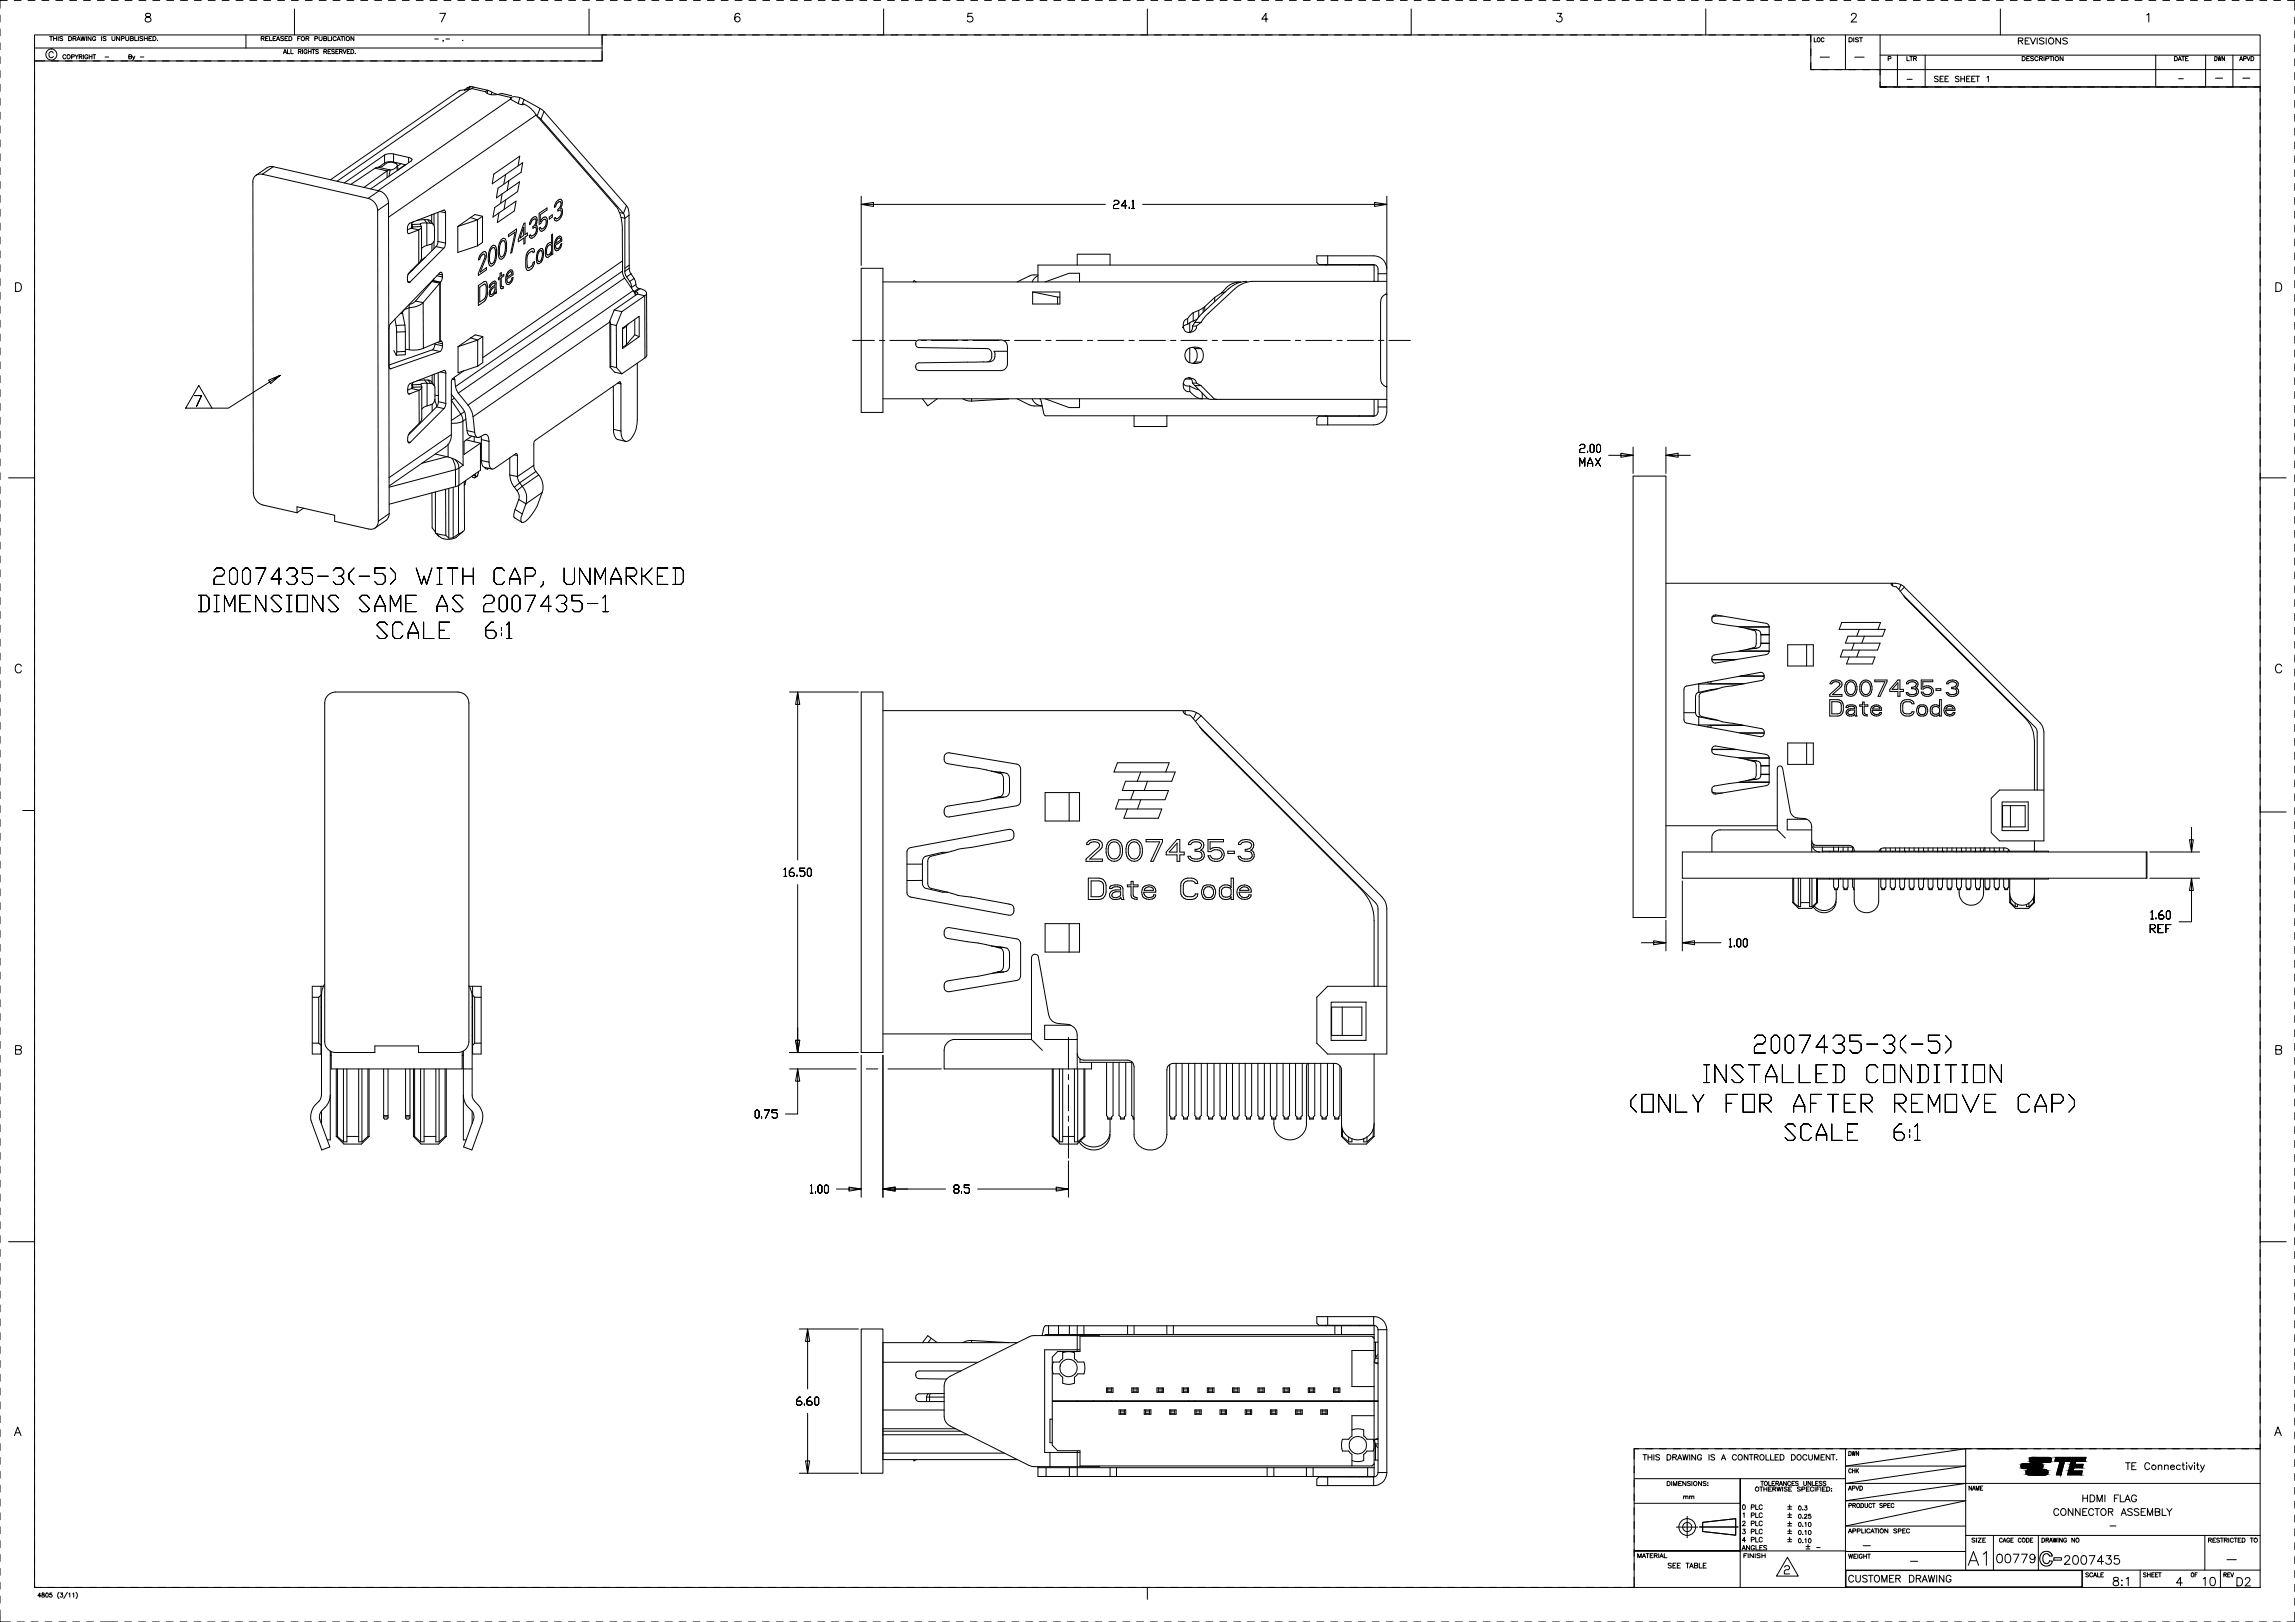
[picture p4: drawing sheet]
<svg xmlns="http://www.w3.org/2000/svg" width="841mm" height="594mm" viewBox="0 0 841 594" stroke-linecap="round" stroke-linejoin="round" font-family="sans-serif">
<g fill="none" stroke="#000" stroke-width=".37">
<path d="M0 5.5v2.6M0 10.6v2.5M0 15.7v2.5M2.7 .1h-2.7v2.9M5.2 .1h2.5M10.3 .1h2.5M12.7 12.8h815.6v568.6h-815.6zM12.7 17.6h207.9M15.4 .1h2.5M18.2 13.4h1.1M18.7 13.4v1.5M19.5 19.4a.8 .8 0 0 0-.9-.5 .8 .8 0 0 0-.7 .8v.6a.81 .81 0 0 0 .7 .8 .81 .81 0 0 0 .9-.5"/>
<path d="M19.6 14.1h1.1M19.6 13.4v1.5M20.4 .1h2.6M20.7 13.4v1.5M21.3 13.4v1.5M23 13.6l-.4-.2-.7 .2 .1 .3 .9 .4-.1 .5-.9-.1M25.1 13.4h.6a.76 .76 0 0 1 .6 .7 .76 .76 0 0 1-.6 .8h-.6zM25.5 .1h2.6M26.8 14.1l.9-.1 .2-.4-1.1-.2v1.5M27.3 14.1l.6 .8M28.2 14.9l.6-1.5 .6 1.5M28.4 14.4h.8"/>
<path d="M29.6 13.4l.4 1.5 .4-1.5 .4 1.5 .4-1.5M30.6 .1h2.5M31.7 13.4v1.5M33.4 13.4v1.5l-1.1-1.5v1.5M35.1 13.7a.6 .6 0 0 0-.7-.3 .6 .6 0 0 0-.5 .5v.4a.57 .57 0 0 0 .6 .6 .57 .57 0 0 0 .6-.6h-.4M35.7 .1h2.5M37.2 13.4v1.5M38.9 13.6l-.4-.2-.7 .2v.3l1 .4-.1 .5-.9-.1M40.8 .1h2.5M41 13.4v1l.5 .5 .5-.2 .1-1.3M43.8 13.4v1.5l-1.1-1.5v1.5M44.5 14.1h.9v-.7h-.9v1.5"/>
<path d="M45.8 .1h2.6M46.1 13.4v1l.4 .5 .6-.2 .1-1.3M47.8 14.1l.9-.1 .2-.4-1.1-.2v1.5l1-.2 .1-.3-.4-.3M49.4 13.4v1.5h.9M50.7 13.4v1.5M50.9 .1h2.6M52.3 13.6l-.4-.2-.6 .2v.3l.9 .3v.6l-.9-.1M52.9 14.1h1.1M52.9 13.4v1.5M53.5 5.1a.63 .63 0 0 0 .3 1 1.14 1.14 0 0 1 1.3 .4 1.14 1.14 0 0 1-.1 1.4l-1 .2-.7-.3a1.17 1.17 0 0 1 .2-1.3 1.17 1.17 0 0 1 1.2-.4 .66 .66 0 0 0 .3-1zM54 13.4v1.5M54.6 14.1h.6"/>
<path d="M55.6 13.4h-1v1.5h1M56 .1h2.5M56 13.4h.6a.76 .76 0 0 1 .6 .7 .76 .76 0 0 1-.6 .8h-.6zM57.7 14.7h.1M61.1 .1h2.5M66.2 .1h2.5M71.2 .1h2.6M76.3 .1h2.6M81.4 .1h2.5M86.5 .1h2.5M90.1 12.8v4.8M91.6 .1h2.5"/>
<path d="M95.7 14.1l.9-.1 .2-.4-1.1-.2v1.5M96.3 14.1l.5 .8M96.6 .1h2.6M97.3 14.1h.7M98.3 13.4h-1v1.5h1M98.8 13.4v1.5h.9M100.1 14.1h.6M101.1 13.4h-1v1.5h1M101.3 14.9l.6-1.5 .6 1.5M101.5 14.4h.8M101.7 .1h2.6M103.8 19.7l.6-1.6 .6 1.6"/>
<path d="M103.9 13.6l-.4-.2-.7 .2 .1 .3 .9 .3v.6l-1-.1M104.1 19.1h.7M104.4 14.1h.6M105.4 18.1v1.6h.9M105.4 13.4h-1v1.5h1M105.9 13.4h.5a.78 .78 0 0 1 .6 .7 .78 .78 0 0 1-.6 .8h-.5zM106.6 18.1v1.6h.9M106.8 .1h2.5M107.9 3.3v9.5M109.1 14.1h.6M109.3 18.9l.9-.1 .1-.5-1-.2v1.6M109.9 18.9l.5 .8"/>
<path d="M110.1 13.4h-1v1.5M110.9 18.1v1.6M111.9 .1h2.5M112.1 14.1l.9-.1 .2-.4-1.1-.2v1.5M112.5 18.5a.62 .62 0 0 0-.9-.3 .62 .62 0 0 0-.2 .9 .55 .55 0 0 0 .5 .6 .55 .55 0 0 0 .6-.6h-.4M112.6 14.1l.6 .8M113 18.1v1.6M113 18.9h1M114 18.1v1.6M114.3 18.1h1.1M114.9 18.1v1.6M115.4 14.1h.8l.2-.5-1-.2v1.5"/>
<path d="M116.7 18.3l-.4-.2-.6 .2 1 .9-.4 .5-.6-.3M116.9 13.4v1l.5 .5 .5-.2 .1-1.3M117 .1h2.5M118.6 14.1l.9-.1v-.6h-.9v1.5l.9-.1 .2-.4-.4-.3M118.7 18.9l.8-.1 .2-.4-1-.3v1.6M119.2 18.9l.5 .8M120.2 13.4v1.5h.9M120.2 18.9h.6M121.2 18.1h-1v1.6h1M121.5 13.4v1.5M122 .1h2.6M122.6 18.3l-.4-.2-.7 .2 .2 .4 .9 .5-.4 .5-.7-.3"/>
<path d="M123.1 18.9h.5M123.2 13.7a.6 .6 0 0 0-.7-.3 .6 .6 0 0 0-.5 .5v.4a.6 .6 0 0 0 .5 .6 .6 .6 0 0 0 .7-.4M123.5 14.9l.6-1.5 .6 1.5M123.7 14.4h.8M124 18.1h-.9v1.6h.9M124.4 18.9l.9-.1 .1-.4-1-.3v1.6M124.9 13.4h1M124.9 18.9l.5 .8M125.4 13.4v1.5M125.7 18.1l.6 1.6 .6-1.6M126.3 13.4v1.5M127.1 .1h2.6"/>
<path d="M127.3 18.9h.5M128.2 18.1h-.9v1.6h.9M128.6 18.1h.5a.81 .81 0 0 1 .5 .8 .81 .81 0 0 1-.5 .8h-.5zM129.7 13.4v1.5l-1.1-1.5v1.5M130.2 19.5h.1M132.2 .1h2.5M137.3 .1h2.5M142.4 .1h2.5M147.4 .1h2.6M152.5 .1h2.6M157.6 .1h2.5M159.3 14.3h1.3"/>
<path d="M161.2 4.9h2.1l-1.5 3.2M162.5 14.8l-.2 .4M162.7 .1h2.5M163.4 14.3h1.3M167.8 .1h2.5M169.6 14.7h.1M172.8 .1h2.6M177.9 .1h2.6M183 .1h2.5M188.1 .1h2.5M193.2 .1h2.5M198.2 .1h2.6"/>
<path d="M203.3 .1h2.6M208.4 .1h2.5M213.5 .1h2.5M215.9 3.3v9.5M218.6 .1h2.5M220.6 12.8v9.5h-207.9M220.6 12.8h1.8M220.6 18.9v3.4h-3.6M220.6 12.8v3.5M223.6 .1h2.6M224.9 12.8h2.6M228.7 .1h2.6"/>
<path d="M230 12.8h2.5M233.8 .1h2.5M235.1 12.8h2.5M238.9 .1h2.5M240.2 12.8h2.5M244 .1h2.5M245.2 12.8h2.6M249 .1h2.6M250.3 12.8h2.6M254.1 .1h2.6M255.4 12.8h2.5M259.2 .1h2.5"/>
<path d="M260.5 12.8h2.5M264.3 .1h2.5M265.6 12.8h2.5M269.4 .1h2.5M270.6 12.8h2.6M271.1 5.3a.89 .89 0 0 0-.9-.4 .89 .89 0 0 0-.8 .6 1.82 1.82 0 0 0 .8 2.6 .99 .99 0 0 0 1-1 .99 .99 0 0 0-.9-1 .99 .99 0 0 0-1.1 .9M274.4 .1h2.6M275.7 12.8h2.6M279.5 .1h2.6M280.8 12.8h2.5M284.6 .1h2.5M285.9 12.8h2.5"/>
<path d="M289.7 .1h2.5M291 12.8h2.5M294.8 .1h2.5M296 12.8h2.6M299.8 .1h2.6M301.1 12.8h2.6M304.9 .1h2.6M306.2 12.8h2.5M310 .1h2.5M311.3 12.8h2.5M315.1 .1h2.5M316.4 12.8h2.5"/>
<path d="M320.2 .1h2.5M321.4 12.8h2.6M323.8 3.3v9.5M325.2 .1h2.6M326.5 12.8h2.6M330.3 .1h2.6M331.6 12.8h2.5M335.4 .1h2.5M336.7 12.8h2.5M340.5 .1h2.5M341.8 12.8h2.5M345.6 .1h2.5"/>
<path d="M346.8 12.8h2.6M350.6 .1h2.6M351.9 12.8h2.6M355.7 .1h2.6M356.3 4.9h-1.5l-.2 1.3a1.13 1.13 0 0 1 1.7 0 1.13 1.13 0 0 1-.2 1.7 1.13 1.13 0 0 1-1.6-.4M357 12.8h2.5M360.8 .1h2.5M362.1 12.8h2.5M365.9 .1h2.5M367.2 12.8h2.5M371 .1h2.5M372.2 12.8h2.6"/>
<path d="M376 .1h2.6M377.3 12.8h2.6M381.1 .1h2.6M382.4 12.8h2.5M386.2 .1h2.5M387.5 12.8h2.5M391.3 .1h2.5M392.6 12.8h2.5M396.4 .1h2.5M397.6 12.8h2.6M401.4 .1h2.6M402.7 12.8h2.6"/>
<path d="M406.5 .1h2.6M407.8 12.8h2.5M411.6 .1h2.5M412.9 12.8h2.5M416.7 .1h2.5M418 12.8h2.5M420.5 3.3v9.5M421.7 .1h2.6M423 12.8h2.6M426.8 .1h2.5M428.1 12.8h2.6M431.9 .1h2.5"/>
<path d="M433.2 12.8h2.5M437 .1h2.5M438.3 12.8h2.5M442 .1h2.6M443.4 12.8h2.5M447.1 .1h2.6M448.4 12.8h2.6M452.2 .1h2.5M453.5 12.8h2.6M457.3 .1h2.5M458.6 12.8h2.5M462.4 .1h2.5"/>
<path d="M463.7 12.8h2.5M464.7 7h-2.3l1.5-2.1v3.2M467.4 .1h2.6M468.8 12.8h2.5M472.5 .1h2.6M473.8 12.8h2.6M477.6 .1h2.5M478.9 12.8h2.6M482.7 .1h2.5M484 12.8h2.5M487.8 .1h2.5M489.1 12.8h2.5"/>
<path d="M492.8 .1h2.6M494.2 12.8h2.5M497.9 .1h2.6M499.2 12.8h2.6M503 .1h2.5M504.3 12.8h2.6M508.1 .1h2.5M509.4 12.8h2.5M513.2 .1h2.5M514.5 12.8h2.5M517.1 3.3v9.5M518.2 .1h2.6"/>
<path d="M519.6 12.8h2.5M523.3 .1h2.6M524.6 12.8h2.6M528.4 .1h2.5M529.7 12.8h2.6M533.5 .1h2.5M534.8 12.8h2.5M538.6 .1h2.5M539.9 12.8h2.5M543.6 .1h2.6M545 12.8h2.5M548.7 .1h2.6"/>
<path d="M550 12.8h2.6M553.8 .1h2.5M555.1 12.8h2.6M558.9 .1h2.5M560.2 12.8h2.5M564 .1h2.5M565.3 12.8h2.5M569 .1h2.6M570.4 12.8h2.5M570.7 4.9h1.6l-.9 1.2a1.06 1.06 0 0 1 1 1.5 1.06 1.06 0 0 1-1.7 .3l-.3-.4M574.1 .1h2.6M575.4 12.8h2.6"/>
<path d="M579.2 .1h2.5M580.5 12.8h2.6M584.3 .1h2.5M585.6 12.8h2.5M589.4 .1h2.5M590.7 12.8h2.5M594.4 .1h2.6M595.8 12.8h2.5M599.5 .1h2.6M600.8 12.8h2.6M604.6 .1h2.5M605.9 12.8h2.6"/>
<path d="M609.7 .1h2.5M611 12.8h2.5M614.8 .1h2.5M616.1 12.8h2.5M619.8 .1h2.6M621.2 12.8h2.5M624.9 .1h2.6M625.1 3.3v9.5M626.2 12.8h2.6M630 .1h2.5M631.3 12.8h2.6M635.1 .1h2.5"/>
<path d="M636.4 12.8h2.5M640.2 .1h2.5M641.5 12.8h2.5M645.2 .1h2.6M646.6 12.8h2.5M650.3 .1h2.6M651.6 12.8h2.6M655.4 .1h2.5M656.7 12.8h2.6M660.5 .1h2.5M661.8 12.8h1.8M663.6 12.8v12.7h25.4"/>
<path d="M663.6 12.8v2.5M663.6 17.9v2.5M664.8 13.8v1.5h.9M665.6 .1h2.5M668.4 14.2a.52 .52 0 0 0-.6-.4 .52 .52 0 0 0-.4 .6 .61 .61 0 0 0 .2 .8 .61 .61 0 0 0 .8-.1v-.1M670.6 .1h2.6M675.7 .1h2.6M676.3 12.8v12.7M677.6 13.8h.6a.78 .78 0 0 1 .6 .8 .78 .78 0 0 1-.6 .7h-.6zM678.4 5.6l.7-.7h.6l.6 .6-.5 1-1.5 1.6h2.1M679.3 13.8v1.5M680.8 .1h2.5"/>
<path d="M681.1 14l-.5-.2-.7 .2 .2 .4 1 .5-.5 .4-.7-.2M681.4 13.8h1.1M682 13.8v1.5M685.9 .1h2.5M689 12.8v19h139.3M691 .1h2.5M696 .1h2.6M701.1 .1h2.6M706.2 .1h2.5M711.3 .1h2.5M716.4 .1h2.5M721.4 .1h2.6"/>
<path d="M726.5 .1h2.6M731.6 .1h2.5M733 3.3v9.5M736.7 .1h2.5M739.6 15l1.4-.2 .3-.5-.3-.3-1.4-.1v2.2M740.5 15l.8 1.1M741.8 .1h2.5M742.1 15h1M743.7 13.9h-1.6v2.2h1.6M744.1 13.9l.9 2.2 1-2.2M746.6 13.9v2.2M746.8 .1h2.6"/>
<path d="M749.1 14.2l-.6-.3-1.1 .3 .2 .5 1.2 .5 .3 .6-.6 .3-1.1-.3M749.9 13.9v2.2M751.9 .1h2.6M755.1 13.9v2.2l-1.7-2.2v2.2M757 .1h2.5M757.6 14.2l-.6-.3-1.1 .3 .3 .5 .9 .3 .5 .5v.3l-.6 .3-1.1-.3M762.1 .1h2.5M767.2 .1h2.5M772.2 .1h2.6M777.3 .1h2.6M782.4 .1h2.5M786.7 5.5l.7-.6v3.2"/>
<path d="M787.5 .1h2.5M792.6 .1h2.5M797.6 .1h2.6M802.7 .1h2.6M807.8 .1h2.5M812.9 .1h2.5M818 .1h2.5M823 .1h2.6M828.1 .1h2.6M833.2 .1h2.5M838.3 .1h2.7v3.6M841 6.3v2.5"/>
<path d="M841 11.4v2.5M841 16.4v2.6M0 20.8v2.5M0 25.8v2.6M0 30.9v2.6M0 36v2.5M12.7 22.3v1.5M12.7 26.3v2.5M12.7 31.4v2.5M12.7 36.5v2.5M12.7 22.3h3.6M18.9 22.3h2.5"/>
<path d="M24 22.3h2.5M24.1 20.4a.57 .57 0 0 0-.6-.4 .57 .57 0 0 0-.5 .6v.4a.56 .56 0 0 0 .5 .6 .56 .56 0 0 0 .6-.4M26.2 20.8h.9l.1-.6-1-.2v1.6M27.5 20l.6 .8v.8M28.7 20l-.6 .8M29 20.8l.9-.1v-.6l-.9-.1v1.6M29 22.3h2.6M29.5 20.8l.6 .8M30.6 20v1.6M32.2 20.4a.57 .57 0 0 0-.7-.4 .57 .57 0 0 0-.4 .6v.4a.55 .55 0 0 0 .5 .6 .55 .55 0 0 0 .6-.6h-.4M32.7 20v1.6M32.7 20.8h1"/>
<path d="M33.7 20v1.6M34 20h1.1M34.1 22.3h2.6M34.5 20v1.6M38.5 20.9h1.3M39.2 22.3h2.5M44.3 22.3h2.5M47.2 20.8l.8-.1 .2-.4-1-.3v1.6l.9-.2 .1-.3-.4-.3M48.6 20.5l.4 1.1 .4-1.1M49 21.6l-.5 .5M49.4 22.3h2.5M51.4 20.9h1.3"/>
<path d="M54.4 22.3h2.6M59.5 22.3h2.6M64.6 22.3h2.5M69.7 22.3h2.5M74.8 22.3h2.5M79.8 22.3h2.6M84.9 22.3h2.6M90 22.3h2.5M95.1 22.3h2.5M100.2 22.3h2.5M105.2 22.3h2.6M110.3 22.3h2.6"/>
<path d="M115.4 22.3h2.5M120.5 22.3h2.5M125.6 22.3h2.5M130.6 22.3h2.6M135.7 22.3h2.6M140.8 22.3h2.5M145.9 22.3h2.5M151 22.3h2.5M156 22.3h2.6M161.1 22.3h2.6M166.2 22.3h2.5M168.4 33.2l-47.3 32.6"/>
<path d="M168.4 33.1v.1M170.2 32.9h.1M170.2 32.9l-1.8 .3M170.2 32.9v.1M171.3 22.3h2.5M171.3 32.1l-.9 .8M171.3 32.1l-.2 .8M172 31.9l-.7 .2M172 32.8l-48.5 33.6M172 31.9l-.4 .9M172 32.8l-1.8 .1M172.3 31.6l-.3 .3"/>
<path d="M172.3 31.6l-.2 1.2M172.3 31.6l.8 .2M172.8 31.8l.6 .1-.5 .5M172.9 32.4l-.9 .4M172.9 32.4l5.1 1.2M173.5 31.9l5.3 1.2M176.4 22.3h2.5M178 33.6a4.1 4.1 0 0 0 4.4 1M178.8 33.1l-.5 .1-.3 .4M178.8 33.1l-.3 1.2M178.8 33.1l.2 .1M179 33.2l1.3 .6"/>
<path d="M179 33.1v.1M180.3 33.8l2 .8M180.3 33.8l-.3 .9M181.4 22.3h2.6M182.4 34.6l1.8-.3 3.3 .8M182.4 34.6l4.9 1.1M186.5 22.3h2.6M187.1 36.3l.5 .3a7.3 7.3 0 0 0 3.8 1.8l.5-.4a9.8 9.8 0 0 1 4.6 4.1M187.1 36.3l-48.5 33.5M187.3 35.7l-.2 .6M187.3 35.7l1.1-.3 2.1 .3M187.3 35.7v.8"/>
<path d="M190.5 35.7l1.6 .8M190.5 35.7l-.5 2.2M191.6 22.3h2.5M192.1 36.5l-.8 1.8M192.1 36.5l5.8 3.2M196.7 22.3h2.5M197.9 39.7l1.4 1.1M197.9 39.7l-1.1 2.8M201.8 22.3h2.5M206.8 22.3h2.6M211.9 22.3h2.6M663.6 23v2.5h1.2"/>
<path d="M667 20.9h3.4M667.4 25.5h2.5M672.5 25.5h2.5M677.5 25.5h2.6M679.7 20.9h3.4M682.6 25.5h2.6M687.7 25.5h140.6M689 20.2h139.3M691.3 31.8h-2.3h139.3M691.9 21.5l.9-.1 .1-.6-1-.1v1.5M695.3 20.2v11.6M698.8 20.7v1.5h.9"/>
<path d="M698.9 29.1h1.8M699.9 20.7h1M700.4 20.7v1.5M701.3 21.4l.9-.1v-.5l-.9-.1v1.5M701.8 21.4l.5 .8M705.5 20.2v11.6M710.3 28.2l-.5-.3-.7 .1-.1 .6 1.1 .5 .2 .5-.5 .3-.9-.3M710.9 28.9h.8M712.2 27.9h-1.3v2h1.3M712.8 28.9h.7M714 27.9h-1.2v2h1.2M717.9 28.2l-.5-.3-.9 .3 .1 .4 1.1 .5v.8h-.7l-.5-.3"/>
<path d="M718.6 28.9h1.3M718.6 27.9v2M719.9 27.9v2M720.7 28.9h.8M722 27.9h-1.3v2h1.3M722.5 28.9h.8M723.8 27.9h-1.3v2h1.3M724.1 27.9h1.3M724.7 27.9v2M728.1 28.3l.5-.4v2M741 20.7h.6a.79 .79 0 0 1 .6 .8 .79 .79 0 0 1-.6 .7h-.6zM742.7 21.4h.6"/>
<path d="M743.7 20.7h-1v1.5h1M745.2 20.9l-.9-.1-.1 .4 .8 .4 .2 .4-.4 .2-.7-.2M746.8 21.1a.62 .62 0 0 0-.6-.4 .62 .62 0 0 0-.5 .6 .68 .68 0 0 0 .2 .8 .68 .68 0 0 0 .9-.1v-.1M747.4 21.4h.7l.4-.4-.2-.2-.9-.1v1.5M748 21.4l.5 .8M749.1 20.7v1.5M749.7 21.5l.9-.1 .1-.6-1-.1v1.5M751.1 20.7h1.1M751.6 20.7v1.5M752.6 20.7v1.5M756 20.7v1.5l-1.1-1.5v1.5M790 20.2v11.6"/>
<path d="M796.9 20.7h.5a.81 .81 0 0 1 .5 .8 .81 .81 0 0 1-.5 .7h-.5zM798.2 22.2l.6-1.5 .6 1.5M798.4 28.8h1.7M798.4 21.7h.8M799.5 20.7h1M800 20.7v1.5M800.9 21.4h.6M801.9 20.7h-1v1.5h1M808.3 20.2v11.6M811.6 20.7a.77 .77 0 0 1 .9 .8 .77 .77 0 0 1-.9 .7zM811.9 28.6h2.6M812.8 20.7l.3 1.5 .3-1.5 .2 1.5 .4-1.5"/>
<path d="M815.2 20.7v1.5l-.9-1.5v1.5M818.3 20.2v11.6M820.7 22.2l.6-1.5 .5 1.5M820.9 21.7h.7M821.9 28.6h2.6M822.2 21.5l.8-.1v-.6l-.8-.1v1.5M823.4 20.7l.6 1.5 .6-1.5M824.9 20.7h.5a.81 .81 0 0 1 .6 .8 .81 .81 0 0 1-.6 .7h-.5zM828.3 31.8v1.8M828.3 36.1v2.6M841 21.5v2.6M841 26.6v2.5"/>
<path d="M841 31.7v2.5M841 36.8v2.5M0 41.1v2.5M0 46.2v2.5M0 51.2v2.6M0 56.3v2.6M12.7 41.5v2.6M12.7 46.6v2.6M12.7 51.7v2.5M12.7 56.8v2.5M140.9 56.8l-14.7 10.2M140.9 59.7l-2.2 1.6"/>
<path d="M140.9 56.8v2.9M144.2 56.4l-1.7-.1-1.6 .5M144.2 59.4l-1.7-.2-1.6 .5M144.2 56.4v3M144.2 59.4l4.4 .9M144.2 56.4l5.5 1.3M145.5 59.6l-.4 .3M146.9 60l-1.2 .8M149.7 57.7l1.1 .4 .2 .4-.3 .5-14.9 10.2M149.7 57.7v1.9M196.5 42.1l29.2 33.4a13.1 13.1 0 0 1 2.4 8.8v15M196.5 42.1l-54.1 37.5"/>
<path d="M196.9 42.6l1.3 1.1M198.2 43.7l30.3 34.5M199.3 40.8l-1.1 2.9M199.3 40.8l30.3 34.5M828.3 41.2v2.5M828.3 46.3v2.5M828.3 51.4v2.5M828.3 56.4v2.6M841 41.8v2.6M841 46.9v2.6M841 52v2.5M841 57.1v2.5"/>
<path d="M0 61.4v2.5M0 66.5v2.5M0 71.6v2.5M0 76.6v2.6M12.7 61.9v2.5M12.7 66.9v2.6M12.7 72v2.6M12.7 77.1v2.5M93.9 64.2l-.6 .5-.6 1.3 .1 114.5a4.9 4.9 0 0 0 3.5 4.5l12.5 2.8M96.1 63.8h-1.1l-1.1 .4M96.1 63.8l38.8 8.9M100.1 61.1l-1.8 .1-4.4 3"/>
<path d="M100.1 61.1l-4 2.7M100.1 61.1l38.8 8.8M134.9 72.7a4.8 4.8 0 0 1 3.5 4.4M137.5 61.6l-8.9 5.9M137.5 61.6l4.4 1M138.4 77.1l.2 113.8M138.6 61.3a4.1 4.1 0 0 0 3.2-1.6 3.1 3.1 0 0 1 3.8 .8 2.84 2.84 0 0 1-2.6 1.7M138.6 61.3l-1.1 .3M138.6 61.3l4.4 .9M138.9 69.9a4.8 4.8 0 0 1 3.5 4.4M138.9 69.9l-4 2.8M141.9 62.6l-8.5 6"/>
<path d="M141.9 62.6v2.4M142.4 74.3l-4 2.8M142.4 74.3l.2 113.8M143 62.2l-1.1 .4M143 62.2l-.5 2.4M145.4 61.1l.2 1.4M145.7 61l.2 1.2M148.5 60.3l-2.6 1.9M158.2 78.6v2.8M159 78.3v4.1M160.5 77.8v10.6M161.2 77.5l2.1 .4"/>
<path d="M163.3 77.9l-.3-.8-.4-.1-12.4 4.8a3.3 3.3 0 0 0-.5 3.8h.2M163.3 77.9v11.1M172.4 79.7l-4.6 3.2M172.4 79.7l2.6 .8M176.8 79.2l-2.8-.6-1.6 1.1M176.8 79.2l-1.8 1.3M176.8 79.2v9.6l-1.8 1.3M184 71l-.6 3.5M185.3 73.2l-.6 3.6M185.3 63.9l-.7 3.5M186.5 66.2l-.6 3.5M189.9 60.8l.6-3.6-9.5 6.6-.6 3.5 11.2-7.7-.6 3.5-8.5 5.8-.6 3.6 8.5-5.9-.7 3.6-8.4 5.8-.7 3.5 8.5-5.8-.6 3.5-6.3 4.3 .6-3.5"/>
<path d="M197.6 78.1l2.8-1.9v.7l-2.4 1.7v2.5a1.96 1.96 0 0 1 2.2-1.5 3.8 3.8 0 0 1-1.8 5.1l-.4-.1-.4-1 .5-.4 .1 .5a2.17 2.17 0 0 0 1.9-3l-.4-.4a2.07 2.07 0 0 0-1.5 1.5l-.6 .4zM201.3 79.5l1.1-.8v.8l-1.1 .8zM203.9 73.9l1.4-.9a2.18 2.18 0 0 1 .1 3.3h.5a3.5 3.5 0 0 1-2 4.6 .82 .82 0 0 1-.8-1l.4-.3 .3 .5a2.04 2.04 0 0 0 1.5-3.2l-.9 .4v-.6a2.36 2.36 0 0 0 1-2.7 1.68 1.68 0 0 0-1.8 1.7l-.4 .3zM226.9 77.8l1.6 .4M227.5 79.6l1.5 .3M228.5 78.2l.5 1.7M229 79.9v19.5M229.6 75.3l.7 1.3 .2 2.2M229.6 75.3l-1.1 2.9M230.5 78.8l-1.5 1.1M230.5 78.8l.1 19.5M315.6 74.9l4.5 .7v-1.5l-4.5 .8h89.5"/>
<path d="M315.6 71.9v25.4M408.1 76.4v-1v1M408.1 75.4l.5-.5-.5 .5M408.6 74.9h.9h-.9M408.6 73.4l-.5 .5 .5-.5M409.5 74.9l.5-.6-.5 .6M409.5 73.4h-.9h.9M410 76.4h-1.9h1.9M410 74.3v-.4v.4M410 73.9l-.5-.5 .5 .5M410.9 75.4h2h-2M412.4 76.4v-3v3"/>
<path d="M412.4 73.4l-1.5 2 1.5-2M413.8 75.9v.5v-.5M415.2 76.4v-3v3M415.2 73.4l-.5 .5 .5-.5M415.7 76.4h-1h1M418.7 74.9h89.5l-4.5 .7v-1.5l4.5 .8M508.2 71.9v26.4M828.3 61.5v2.6M828.3 66.6v2.5M828.3 71.7v2.5M828.3 76.8v2.5M841 62.2v2.5"/>
<path d="M841 67.2v2.6M841 72.3v2.6M841 77.4v2.5M0 81.7v2.6M0 86.8v2.5M0 91.9v2.5M0 97v2.5M12.7 82.2v2.5M12.7 87.3v2.5M12.7 92.3v2.6M12.7 97.4v2.6M149.6 85.5l.3 .1"/>
<path d="M150.7 83.6l-1.4 .5M150.7 83.6l2.8 .6M150.8 82.2v1.3M150.9 82.2v1.3M150.9 82.2l.4 .9M151.3 83.1l-.6 .5M151.4 98.7l-1.1 .8M151.5 81.2l-.5 .5-.1 .5M153.5 96.3l-3.5 3.5a2.98 2.98 0 0 0-.3 3.7l.5-.2M153.5 84.2l-3.6 1.4M153.5 84.2v12.1M154.1 82.1l.4 1.1"/>
<path d="M154.1 82.1l-3.2 .1M154.4 83l-3.1 .1M154.5 83.2v11.3l-.4 1-.6 .8M154.5 83.2l-1 1M155.5 80.4l-2.8 .4M155.5 80.4l.9 1.3M155.5 80.4l1.3 .1M155.9 94.2l-1.8 1.2M156.4 89.9l-2 1.2M156.4 81.7h-1.8l-.5 .4M156.4 81.7v8.2M156.4 81.7h1.2"/>
<path d="M156.8 80.5h.3a3.1 3.1 0 0 1 1.9 1.9M156.8 80.5l.8 1.2M157.6 81.7l.8 .2 .6 .5M158.3 89.3v2.6M159 82.4l.2 .9v4.3a1.98 1.98 0 0 1-1.6 1.9l-1.2 .4M159 88.4v2.7M159.8 90.3l-10.3 10.3M159.8 90.3l2.8 .6M160.5 88.4l-.7 1.9M160.5 88.4l2.8 .6M162.6 90.9l-12.4 12.4M163.3 89l-.7 1.9"/>
<path d="M167.8 82.9v9.6l7.2-2.4M175 80.5l-7.2 2.4M175 80.5v9.6M176.7 92.6l.8-.5a1.89 1.89 0 0 1 .5 2.7l-2 4.9 2.3-1.7v.8l-3 2.1v-.8l2.3-5.5v-1.4l-.9 .2-1.3 1.8a3.5 3.5 0 0 1 1.3-2.6zM180 90.5l1-.7a1.69 1.69 0 0 1 1 2.1l-.3 3.5a2.64 2.64 0 0 1-1.7 2.1 1.69 1.69 0 0 1-1.1-2.1l.2-2.8zM180 91.2l.9-.6a5.3 5.3 0 0 1 0 5.5l-.9 .6a5.2 5.2 0 0 1 0-5.5zM183.7 88.7l.8-.6a5.2 5.2 0 0 1 0 5.5l-.8 .5a5.2 5.2 0 0 1 0-5.4zM184.1 87.4l.5-.1a1.69 1.69 0 0 1 1 2.1l-.3 3.5a2.64 2.64 0 0 1-1.7 2.1 1.69 1.69 0 0 1-1-2.2l.3-3.5zM186.2 99.5l1-.7a1.45 1.45 0 0 1 .8 1.8l-2.3 1.6 .2 1 .4 .3a1.72 1.72 0 0 0 1.3-1.6l.4-.3a2.26 2.26 0 0 1-2.3 2.5 4.5 4.5 0 0 1 .5-4.6zM186.3 85.9l3-2-1.7 8.5-.4 .3 1.6-7.7-2.5 1.7zM186.6 99.7l.8-.1 .2 .7-1.8 1.2 .3-1.2zM191.9 82l.5-.3v4.2l.9-.6v.9l-.9 .6v2.2l-.4 .4v-2.2l-2 1.4v-1z"/>
<path d="M191.9 83.3v2.9l-1.4 1zM193.5 92.1a2.08 2.08 0 0 1 2-1l.4 1.1-.5 .4-.4-.6a2.62 2.62 0 0 0-1.9 2.7l.1 2.4 .1 .9 .3 .1a2.28 2.28 0 0 0 1.8-1.9l.5-.4a3 3 0 0 1-2.6 3.2 7.2 7.2 0 0 1-.1-6.4zM194.8 80.2l1.3-.9a2.36 2.36 0 0 1 .2 3.3h.4a3.5 3.5 0 0 1-1.9 4.7 .82 .82 0 0 1-.9-1l.5-.3 .2 .4a2.04 2.04 0 0 0 1.5-3.2l-.8 .4v-.6a2.36 2.36 0 0 0 1-2.7 1.68 1.68 0 0 0-1.9 1.7l-.4 .3zM197.6 91.5l.9-.5a4.1 4.1 0 0 1-.9 5.5l-.4 .1a4 4 0 0 1-.1-4.4zM197.7 92l.6-.3a3.3 3.3 0 0 1-.6 4.1l-.3 .1a3.4 3.4 0 0 1 .3-3.9zM200.9 90l.5-.3h.6a2.88 2.88 0 0 1-1 3.6l-.3 .1a3.1 3.1 0 0 1 .2-3.4zM202.1 86l.4-.3 .1 7.4-.5 .3v-1l-.4 1.1a1.14 1.14 0 0 1-1.4 .7 4.3 4.3 0 0 1 1.1-5.3l.5-.1 .2 .5zM204.5 87.3h.8l.1 .6-1.7 1.2zM204.6 86.6l.5-.1a1.45 1.45 0 0 1 .8 1.8l-2.3 1.5 .2 1 .4 .3a1.63 1.63 0 0 0 1.2-1.6l.5-.3a2.26 2.26 0 0 1-2.3 2.5 4.4 4.4 0 0 1 1-5.1zM228.1 95.6l-51.2 35.4M228.1 99.3l.2 1.3 .6 1.2M228.1 99.3l-61.2 42.3"/>
<path d="M229 99.4l.7 2M230.6 98.3l.7 2M230.6 97.1l-1.6 1.1M230.6 98.3l-1.6 1.1M315.6 98.3h8v52.8h-8zM394.8 93.1v4M394.8 93.1h12M406.8 93.1v4M485.6 96.9l.5 .2M486.5 93.7v3.2M498.2 96.9v.2M828.3 81.8v2.6"/>
<path d="M828.3 86.9v2.6M828.3 92v2.5M828.3 97.1v2.5M841 82.5v2.5M841 87.6v2.5M841 92.6v2.6M841 97.7v2.6M0 102v2.6M0 107.1v2.6M0 112.2v2.5M0 117.3v2.5M5.7 103.6h1.1a1.7 1.7 0 0 1 1.1 1.5 1.7 1.7 0 0 1-1.1 1.6h-1.1z"/>
<path d="M12.7 102.5v2.5M12.7 107.6v2.5M12.7 112.7v2.5M12.7 117.7v2.6M144.7 116.9l.5 2.3M145.2 119.2l.1 2.4M147.5 114.8l.9 4.3M147.5 114.8l-.8 .1M148.4 119.1l.1 2.4M148.4 119.1l-3.2 .1M149.4 103.1l.8 .2M152.3 110.3l-1 .8-1.3 .4v16.6"/>
<path d="M152.3 110.3l2.8 .5M155.1 110.8l-2.4 1.4-2.8 .5a2.18 2.18 0 0 0-2.4 2.1M155.1 110.8l.1 16.8M158.3 103.1l-6 7.2M158.3 103.1l2.9 .6M158.5 102.8l-.2 .3M158.5 102.8l2.8 .7v21.5M158.7 102.7l-.2 .1M158.7 102.7l2.7 .6M159 102.1l-.3 .6M160.1 101l2 .4M160.7 100.4l1.4 .3"/>
<path d="M161.2 103.7l-6.1 7.1M161.2 103.7v21.3M161.4 103.3l-.2 .4M162.1 100.7l-.2-.8-.4-.2-.3 .2-18.3 19-.4 1.5v13.7l.2 .8 .5 .2M162.1 101.4l-.7 1.9M162.1 100.7v.7M175.3 104.6l2.5-1.5a1.47 1.47 0 0 1 .8 1.6 5.7 5.7 0 0 1-3.3 7.2zM175.8 105.2l1.5-1.1 .6 .1a6.5 6.5 0 0 1 .2 3.9 3.3 3.3 0 0 1-2.3 2.5zM179.7 104a1.42 1.42 0 0 1 2-.7l.3 4-.4 .3-.2-.7-.8 1.3-.8 .4a2.45 2.45 0 0 1 .7-3.6l.9-.6-.1-.7-1 .4-1 1.3zM180.5 105.7l.9-.7a2.22 2.22 0 0 1-1.6 2.8v-1zM183.3 100.1l.4-.3v1.3l.9-.6v.6l-.9 .6 .1 3.2 .6 .1v.5l-.5 .3-.4-.2-.2-.5v-3.1l-.6 .5v-.7l.6-.4zM223.5 117.9l-50.1 34.7"/>
<path d="M223.5 117.6l.1 16.9M223.5 117.6l.3 1.2M223.8 118.8l2 .4M223.8 118.8v15.4M225.1 113.6l2.8 .5M225.1 113.6l-1.6 4M225.8 119.2l.1 15.4M227.9 114.1l-2.1 5.1M228.9 101.8l-61 42.2M228.9 101.8l3.1 4.6M229.7 101.4l1.1 1.7M230.2 118.7l-.6 .8v6.8"/>
<path d="M230.8 103.1l.6 1.6v.8M231.3 100.3l-1.6 1.1M231.3 100.3l1.1 1.7M232 106.4l.9 1.7M232 106.4l-60.5 41.9M232.1 106.6l.4 .1M232.4 102l.6 1.6a1.75 1.75 0 0 0 1.1 2M232.4 102l-1.6 1.1M232.5 106.7l.5 .1M232.6 116.9v5.7l-3 3.7-1.5 1v-6.8l1.5-1M233 106.8l.7 .4-.1 .5M233 106.8v1.3"/>
<path d="M233 104.2l-1.6 1.1M233.6 107.7l2.7 .6M233.6 107.7l-8.5 5.9M234.1 105.6l.5 .1M234.1 105.6l-1.6 1.1M234.6 105.7l1.7 .7 .6 1M234.6 105.7l-1.6 1.1M236.3 108.3l-8.4 5.8M236.3 108.3v22.8M236.9 107.4l.1 22.7-.7 1M236.9 107.4l-.6 .9M323.6 103.3h130.9l-2 .3a8.8 8.8 0 0 0-4.9 3.7"/>
<path d="M334.6 103.3l.4-.5 .7 .5M378.4 106.9h10v4.4h-10zM378.4 106.9l9.2 1.9M380.4 100.7l-2.4 .1-5.3 2.5M380.4 101a3.9 3.9 0 0 0-2.2 2.3M383 103.3l8.8-3.2h3.8v3.2M387.6 108.8v2.5M387.6 108.8h.8M435.2 116.7v2.1M436 118.2v3.5M437 119.4l-.4 1.9-1 .5M437 119.4h1.4"/>
<path d="M437.3 114.5l-1.1 1a2.31 2.31 0 0 1-1.6 1.5 4.1 4.1 0 0 0-1.1 3l.1-.3a2.13 2.13 0 0 0 2 2.1M437.3 117.6l-3.6 2M437.3 114.5v3.1M437.9 118.1l-.9 1.3M437.9 118.1h2.2M438.4 119.4a2.44 2.44 0 0 1-2.8 2.4M438.6 117l-1.3 .6M439.3 113.7l-2 .8M439.3 113.7v2.4M440.1 118.1l-1.7 1.3M440.9 112.7v1.7M441.5 112.3l-2.2 1.4"/>
<path d="M441.5 112.3v1.6M445.1 108.9l-3.6 3.4M445.1 108.9v1.6M447.6 107.3l-2.5 1.6M449 106.9l-1.4 .4M456.9 103.1a10 10 0 0 0-6.9 2.8l-9.5 8.9-2.6 3.3M503.6 103.1v-6h-123.2v6.2M505 103.1v-4.6a1.63 1.63 0 0 0-1.6-1.6h-20.1l-.7-.8v-2.4h20.8a4.8 4.8 0 0 1 4.8 4.8v9.2M505 100.3h3.2M507.7 107.8h.5M508.2 107.8a2.58 2.58 0 0 0-2.3 2.9v28a2.66 2.66 0 0 0 2.3 2.8M508.2 103.1h-49.1a10.3 10.3 0 0 0-6.8 2.8l-10.6 9.9-1.6 2.3"/>
<path d="M508.2 107.8v33.7M828.3 102.2v2.5M828.3 107.2v2.6M828.3 112.3v2.6M828.3 117.4v2.5M834 103.6h1.1a1.7 1.7 0 0 1 1.1 1.5 1.7 1.7 0 0 1-1.1 1.6h-1.1zM841 102.8v2.5M841 107.9v2.5M841 113v2.5M841 118v2.6M0 122.4v2.5M0 127.4v2.6"/>
<path d="M0 132.5v2.6M0 137.6v2.5M12.7 122.8v2.6M12.7 127.9v2.5M12.7 133v2.5M12.7 138.1v2.5M102.7 137.5l-4.3 1.7 .8 1.3 3.5-3-19 12h-6M143 135l.2 .1M144.3 128.4l.9 1.7M145.3 121.6l.1 7.3M145.4 128.9l-.2 1.2M148.5 127.9l1.5 .2"/>
<path d="M148.5 128.7v1.2l-3.3 .2M148.5 121.5v7.2M148.5 128.7l-3.1 .2M148.5 121.5l-3.2 .1M151.6 140l-.6 .6v1.6M155.2 127.6l-2.6 .6-2.6-.1M155.6 139.2l-2.8 .3M155.6 139.2h1.2M155.6 139.2l.9 1.2M156.8 139.2h.5a2.78 2.78 0 0 1 1.7 1.9M156.8 139.2l1 1.2M158.4 137.4v2.7"/>
<path d="M158.5 128.1l2.7 .6M158.5 128.1l-16 5.6M159.1 137v4.1M159.4 126l-.3 1.2-.6 .9M159.4 126l2.8 .7M159.4 125.8v.2M160.1 125.4l2.1 .5M160.6 136.5l.1 10.6M161.2 125l-6 2.6M161.2 128.7l-18 6.4M161.3 125h.5l.4 .9M161.3 136.2l2.1 .5"/>
<path d="M161.3 125h-.1M162.2 126.7l-.3 1.1-.7 .9M162.2 125.9v.8M163.4 136.7l-.2-.9-.5-.1-12.4 4.8a3.2 3.2 0 0 0-.5 3.8h.3M163.4 136.7v11.1M165.7 138.9l1 .2M166.3 138.5l-.6 .5-.3 .8v19.4M166.3 138.5h.1M166.4 138.5l.3 .6M166.7 139.1l.2 2.5M167.9 127v9.5l7.1-2.4M170 135.8l-3.6 2.7"/>
<path d="M172.5 123.8l2.5 .8M172.5 123.8l-4.6 3.2M175 124.6v9.5M175 124.6l-7.1 2.4M176.9 123.3l-2.8-.6-1.6 1.1M176.9 123.3v9.5l-1.9 1.3M176.9 123.3l-1.9 1.3M223.6 134.5l1.6 1.8 2.7 .6M223.8 134.2l2.1 .4M223.8 134.2l-.2 .3M225.9 134.6l2 2.3M228.1 120.2l6.1-4.4v7.5l-6.1 4.3z"/>
<path d="M232.6 122.6l1.6 .7M233.6 133v20.7a8.7 8.7 0 0 1-3.4 7.8l-1 .1M236.3 131.1l-8.4 5.8M312.5 124.7h7.9M312.5 124.6v.1M322.3 124.7h1.9M326.1 124.7h9.6M335.9 124.9l.9-.4h30a2.39 2.39 0 0 1 2.4 2.4v6.4a2.39 2.39 0 0 1-2.4 2.4h-30a1.44 1.44 0 0 1-1.2-1.4 1.44 1.44 0 0 1 1.2-1.4l23.5-.3a2.73 2.73 0 0 0 2.5-.5 2.68 2.68 0 0 0-1-4.4l-25-.4a1.43 1.43 0 0 1-1.2-.9 1.43 1.43 0 0 1 .3-1.5zM337.5 124.7h2M341.3 124.7h9.6M352.8 124.7h1.9M356.6 124.7h9.5"/>
<path d="M368 124.7h2M369.2 128.7h-4.9a2.43 2.43 0 0 1 .2 2.5 2.43 2.43 0 0 1-2.2 1.4M371.8 124.7h9.6M383.2 124.7h2M387.1 124.7h9.5M398.5 124.7h1.9M402.3 124.7h9.6M413.7 124.7h2M417.5 124.7h9.6M429 124.7h1.9M432.8 124.7h9.5M434.4 138.8h2.1"/>
<path d="M435.1 128a4.5 4.5 0 0 1 5.2-.1 3.2 3.2 0 0 1 .3 4 3.2 3.2 0 0 1-3.8 1.1 2.93 2.93 0 0 1-2.5-1.9 2.93 2.93 0 0 1 .8-3.1zM435.6 138.4a2.53 2.53 0 0 0-1.9 3.6l.2 .4a1.81 1.81 0 0 0 2.1 1M435.6 138.4a2.62 2.62 0 0 1 2.8 1.9M435.6 138.4l.9 .4 .5 1.5M436 127.5v5.3M436 138.4v.4M437.1 127.2l.8 .5M437.9 127.7a3.8 3.8 0 0 1 0 4.9M437.9 132.6h2.2M437.9 127.7h2.2M437.9 132.6l-.8 .5M444.2 124.7h2"/>
<path d="M448 124.7h9.6M459.4 124.7h2M463.3 124.7h9.5M474.7 124.7h1.9M478.5 124.7h9.6M489.9 124.7h2M493.7 124.7h9.6M505.2 124.7h1.9M509 124.7h7.8M828.3 122.5v2.5M828.3 127.6v2.5M828.3 132.6v2.6"/>
<path d="M828.3 137.7v2.6M841 123.1v2.6M841 128.2v2.5M841 133.3v2.5M841 138.4v2.5M0 142.7v2.5M0 147.8v2.5M0 152.8v2.6M0 157.9v2.6M12.7 143.1v2.6M12.7 148.2v2.6M12.7 153.3v2.5"/>
<path d="M12.7 158.4v2.5M72 148.9l1.9-4-1.9 4M72.9 141.2l4.8 8.3h-9.7zM73.9 144.9h-2.6h2.6M149.6 144.2l.5 .1M150.8 142.3l2.7 .6M150.8 142.3l-1.4 .5M151.3 141.8l-.5 .5M153.5 142.9l.1 12.1M153.5 142.9l-3.4 1.4M153.6 155l-3.5 3.6a2.63 2.63 0 0 0-.1 3.6l.3-.2M154.2 140.8l.4 .9"/>
<path d="M154.2 140.8l-3.2 .1 .3 .9M154.6 141.7v11.5l-.3 1-.7 .8M154.6 141.9l-1.1 1M154.6 141.7l-3.3 .1M156.5 148.6l-1.9 1.2M156.5 140.4h-1.8l-.5 .4M156.5 140.4h1.3M156.5 140.4v8.2M157.8 140.4l1.2 .7M158.4 148v2.6M159 141.1l.4 .9v4.3a2.23 2.23 0 0 1-1.6 2l-1.3 .3M159.3 146.4l.8 2.3"/>
<path d="M159.4 144.7l1.3 .2M160 149l2.7 .7M160 149l-10.4 10.4M160.7 147.1l-.7 1.9M160.7 147.1l2.7 .7M162.7 149.7l-12.4 12.3M163.4 147.8l-.7 1.9M165.4 154l3.5-2.3 .6 1.2 .1 1.3M165.4 159.2a5.4 5.4 0 0 1-2.1 4.5l-20.7 14.3M165.4 144.3l4.8 6.5 1 6.9M165.4 159.2l-22.9 15.8M166.5 145.9l-1.1 .7 3.5 5.1 1.3-.9"/>
<path d="M166.9 141.6l1 2.4M167.9 144l3.6 4.3M169.6 154.2l-2 .8h-2.2M169.6 154.2l.1 16.2M170.7 153.5l-1.1 .7M171.2 157.7l.2 1.1 .6 .7 3 .7M171.2 157.7l2.7 .6M171.5 148.3l1.4 2.6 .5 1.7M172.9 159.7l-2.8 2v4.8l6-4.2M173.4 152.6l.5 5.7M173.8 159.9v1.9M173.9 158.3l.3 1.1 .8 .8"/>
<path d="M176.3 159.9l.1 1.1M224.7 141.4l.1 15.8M224.8 157.2a3.6 3.6 0 0 0 1.6 3.8l2.8 .6M224.8 157.2l2.7 .7M226.4 140.3l1.1 .3M227.5 140.6l-.1-.6-.4-.2-31 21.5-.4 1v8.1M227.5 157.9a3.5 3.5 0 0 0 1.7 3.7M227.5 140.6v17.3M323.6 146.1h119.3M338 146.1l2 2.5 3.5-2.5M352.8 146.1l2.2 .8h1.1M356.1 146.1v.8"/>
<path d="M369.6 146.1l-13.5 .8M372.7 146.1a11.9 11.9 0 0 0 9.2 2.6 4.1 4.1 0 0 1-3.7-2.6M381 146.1l.5 .5 .9 4.6 .7 1.1h120.5v-6M383 146.1l8.8 3.2h3.8v-3.2M415.6 152.3v3.9h12v-3.9M433.6 140.4l.8 .8 1.6 .2M436 143.4l2 1.8 1.9 .8 .7 .1v-2.2M436 141.4l3.3 1.4M436 141.4v2M437 140.3h1.4M437 140.3l.9 .9M437.9 141.2l4.5 4.7 1.3 .4h64.5"/>
<path d="M437.9 141.2h2.2M438.4 140.3l1.7 .9M440.1 141.2l4.6 4.7 1.3 .4M486.1 152.3l-.5 .2M486.5 152.5v3.1M498.2 152.3v.2M505 149.1h3.2M507.7 141.5h.5M508.2 141.7v9.1a4.7 4.7 0 0 1-4.8 4.8h-20.8v-2.4l.7-.7h20.1a1.7 1.7 0 0 0 1.6-1.7v-4.5M828.3 142.8v2.5M828.3 147.9v2.5M828.3 153v2.5"/>
<path d="M828.3 158v2.6M841 143.4v2.6M841 148.5v2.6M841 153.6v2.5M841 158.7v2.5M0 163v2.5M0 168.1v2.5M0 173.2v2.5M0 178.2v2.6M3.1 175h9.6M12.7 163.5v2.5M12.7 168.5v2.6"/>
<path d="M12.7 173.6v2.6M12.7 178.7v2.5M149.6 161.8l.7 .2M159.6 166.3l4.2 1M163.3 179.2l.1 16.9M163.8 167.3l-9.2 2.4M163.8 167.3l.4 .1M164.2 167.4l2.7 1M164.2 162.7v4.7M164.5 178.9v18.2M165.6 167.8l1 2 .3 2.2M166.1 178.5v18.4"/>
<path d="M166.9 168.4l2.8 2M166.9 168.4a4.4 4.4 0 0 1 1.3 3.1l-1.3 .5M166.9 178.2l-24.3 6.5M166.9 172l-24.3 6.4M166.9 172v6.2M168 177.8v17.8M168.2 177.7l-1.3 .5M169.7 170.4l-1.5 1.1v6.2M170.1 176.3l.1 17.7-.6 .7M170.6 176l-.5 1.6M170.9 161.1l5.2 1.2M172.9 174.4l.4 .4 .6 .2"/>
<path d="M173.4 174.1l.9 .2M173.6 174l.5 .1M174.1 174.1l.2 .2M174.1 173.6v.5M174.3 174.3v.4M174.3 174.7l-.4 .3M175 160.2l2.3-1a1.35 1.35 0 0 1 1.5 .3 1.35 1.35 0 0 1 .3 1.4l.1 .7M175 174.2l-1.1 .8M175 174.2l-.7 .5M175.3 172.8l-.3 1.4M176.1 162.3v9.9l-7.9 5.5M176.4 168.7l.5 2 .6 .5 2.8 .6"/>
<path d="M176.4 161v7.7M176.4 168.7l2.8 .6M176.4 161l2.8 .6M176.4 163.7l-.3 .3M177.6 171.2l.3 .5 .7 .1M178.9 171.5l-.3 .3M179 171.5l-.4 .3M179.2 169.3l.2 1.4 .9 1.1M179.2 161.6v7.7M186.8 174a8.1 8.1 0 0 0 1.7 4.4M186.8 174l2.8 .6M186.8 167.7v6.3"/>
<path d="M188.4 166.6l1.2 .2M188.5 178.4l.9 1.3M189.4 179.7a3.3 3.3 0 0 1 .7 3.2M189.6 166.8l-.2-.6h-.4l-7.8 5.3-.9 .3M189.6 174.6l.3 1.2 .6 1M189.6 166.8v7.8M190.5 176.8l.9 1.3M190.5 176.8l-2 1.6M191.4 178.1a6.7 6.7 0 0 1 1.3 6.4M191.4 178.1l-2 1.6M195.6 170.4l.2 1.2 .6 1.1M195.6 170.4l-6 4.2"/>
<path d="M196.4 172.7l1 1.3M196.4 172.7l-5.9 4.1M197.4 174a7 7 0 0 1 1.3 6.4M197.4 174l-6 4.1M578.9 165.7v-.9v.9M578.9 164.8l.5-.5-.5 .5M578.9 167.7v3v-3M579.4 164.3h.9h-.9M579.4 162.7l-.5 .6 .5-.6M579.8 169.8l-.9-2.1 .9 2.1M580.3 164.3l.5-.5-.5 .5M580.3 162.7h-.9h.9"/>
<path d="M580.8 165.7h-1.9h1.9M580.8 163.8v-.5v.5M580.8 163.3l-.5-.6 .5 .6M580.8 170.7v-3v3M580.8 167.7l-1 2.1 1-2.1M581.8 165.2v.5v-.5M581.8 169.8v.9v-.9M582.7 163.3v1.9v-1.9M582.7 165.2l.4 .5-.4-.5M582.7 167.7l.9 2.1h-1.8h1.8v.9v-.9zM582.7 167.7l-.9 2.1 .9-2.1M583.1 165.7h.5h-.5"/>
<path d="M583.1 162.7l-.4 .6 .4-.6M583.6 165.7l.6-.5-.6 .5M583.6 162.7h-.5h.5M584.2 165.2v-1.9v1.9M584.2 163.3l-.6-.6 .6 .6M585.1 163.3v1.9v-1.9M585.1 165.2l.4 .5-.4-.5M585.5 165.7h.5h-.5M585.5 162.7l-.4 .6 .4-.6M586 165.7l.5-.5-.5 .5M586 162.7h-.5h.5M586.5 165.2v-1.9v1.9"/>
<path d="M586.5 163.3l-.5-.6 .5 .6M586.5 170.7l-1.9-3 1.9 3M586.5 167.7l-1.9 3 1.9-3M589.5 166.8h9l-4.5 .7v-1.5l4.5 .8M598.5 163.8v9.6M598.5 174.4h12v161.7h-12zM610.5 166.8l4.5 .7v-1.5l-4.5 .8h9M610.5 163.8v9.6M828.3 175h9.5M828.3 163.1v2.6M828.3 168.2v2.5M828.3 173.3v2.5"/>
<path d="M828.3 178.4v2.5M841 163.8v2.5M841 168.8v2.6M841 173.9v2.6M841 179v2.5M0 183.3v2.6M0 188.4v2.5M0 193.5v2.5M0 198.6v2.5M12.7 183.8v2.5M12.7 188.9v2.5M12.7 193.9v2.6"/>
<path d="M12.7 199v2.6M108.8 187.8v-2.2l13.8 3.1v2.2l12.6 2.9a2.76 2.76 0 0 0 3.4-2.9M111.2 186.1l-2.4 1.7M142.6 188.1l-.1 1.1-.8 1.2-4.2 3M142.6 188.1l-4 2.8M158.3 180.5l.1 12.8 1.2 1.5M159.6 195.2l1 .9M159.6 195.2l3.8 .9M159.6 180.2v15M160.3 195.8l.3 .3M169.6 194.7l-2.4 2.1a5.7 5.7 0 0 1-6.5-.6l-.1-.1M169.6 194.7l-1.6 .9a3.9 3.9 0 0 1-3.5 1.5l-1.1-1"/>
<path d="M188.8 186.6l-.5 2 .1 .9 2.8 1.8M188.8 186.6l2.6 1.6M190.1 182.9l2.6 1.6M190.1 182.9l-1.3 3.7M191.4 188.2a2.51 2.51 0 0 0-.2 3.1M192.7 184.5l-1.3 3.7M198.7 180.4a21.9 21.9 0 0 1-5.4 9.9l-.9 .8-1.2 .2M198.7 180.4l-6 4.1M828.3 183.4v2.6M828.3 188.5v2.6M828.3 193.6v2.5M828.3 198.7v2.5"/>
<path d="M841 184.1v2.5M841 189.2v2.5M841 194.2v2.6M841 199.3v2.6M0 203.6v2.6M0 208.7v2.6M0 213.8v2.5M0 218.9v2.5M12.7 204.1v2.5M12.7 209.2v2.5M12.7 214.3v2.5M12.7 219.3v2.6"/>
<path d="M72.8 218h2.8h-2.8M75.6 218l1 1-1-1M76.6 219v4v-4M78.4 214.1v-2v2M78.4 212.1l1-1.1-1 1.1M79.4 211h1.9h-1.9M79.4 208l-1 1.1 1-1.1M80.3 218h-1.9h1.9M81.3 211l1-1-1 1M81.3 208h-1.9h1.9M82.3 214.1h-3.9h3.9M82.3 210v-.9v.9"/>
<path d="M82.3 209.1l-1-1.1 1 1.1M82.3 218v6v-6M84.1 209.1v3.9v-3.9M84.1 213l1 1.1-1-1.1M85.1 214.1h1h-1M85.1 208l-1 1.1 1-1.1M86.1 214.1l.9-1.1-.9 1.1M86.1 208h-1h1M86.1 218l-2 4.1 2-4.1M87 213v-3.9v3.9M87 209.1l-.9-1.1 .9 1.1M87.9 218v6v-6"/>
<path d="M88.9 209.1v3.9v-3.9M88.9 213l1 1.1-1-1.1M89.9 214.1h.9h-.9M89.9 208l-1 1.1 1-1.1M90.8 214.1l.9-1.1-.9 1.1M90.8 208h-.9h.9M91.7 213v-3.9v3.9M91.7 209.1l-.9-1.1 .9 1.1M91.7 218h-3.8h3.8M93.7 218v6v-6M94.6 214.1l2.8-6.1-2.8 6.1M97.4 208h-3.7h3.7"/>
<path d="M97.4 218v6v-6M99.4 212.1h3.8h-3.8M99.4 219l3.8 4-3.8-4M100.3 218l-.9 1 .9-1M102.2 214.1v-6.1v6.1M102.2 208l-2.8 4.1 2.8-4.1M102.2 218h-1.9h1.9M103.2 219l-1-1 1 1M105 213l1 1.1-1-1.1M106 214.1h1.9h-1.9M106 208l-1 1.1 1-1.1M107 211h.9h-.9"/>
<path d="M107 218h-2h2M107.9 214.1l.9-1.1-.9 1.1M107.9 211l.9-1-.9 1M107.9 208h-1.9h1.9M108.8 213v-.9v.9M108.8 212.1l-.9-1.1 .9 1.1M108.8 210v-.9v.9M108.8 209.1l-.9-1.1 .9 1.1M108.8 218v6v-6M110.8 208v2v-2M110.8 210h2.8h-2.8M111.7 214.1l-.9-1.1 .9 1.1"/>
<path d="M112.6 218h-3.8h3.8M113.6 210l.9 1-.9-1M113.6 214.1h-1.9h1.9M114.5 208h-3.7h3.7M114.5 211v2v-2M114.5 213l-.9 1.1 .9-1.1M114.5 218v6v-6M118.3 218v6v-6M120.3 211h-3.8h3.8M120.3 219l3.8 4-3.8-4M121.2 218l-.9 1 .9-1M122.1 213l1 1.1-1-1.1"/>
<path d="M123.1 214.1h1.9h-1.9M123.1 208l-1 1.1 1-1.1M123.1 218h-1.9h1.9M124.1 211h.9h-.9M124.1 219l-1-1 1 1M125 214.1l.9-1.1-.9 1.1M125 211l.9-1-.9 1M125 208h-1.9h1.9M125.9 213v-.9v.9M125.9 212.1l-.9-1.1 .9 1.1M125.9 210v-.9v.9M125.9 209.1l-.9-1.1 .9 1.1"/>
<path d="M127.9 212.1v-2.1v2.1M127.9 210l1.9-2-1.9 2M129.8 214.1l-1.9-2 1.9 2M131.6 219l3.8 4-3.8-4M132.6 218l-1 1 1-1M134.5 218h-1.9h1.9M135.4 211h-3.8h3.8M135.4 219l-.9-1 .9 1M137.4 208v2v-2M137.4 210h2.8h-2.8M138.3 214.1l-.9-1.1 .9 1.1M139.2 218l2 4.1h-3.8h3.8v1.9v-1.9z"/>
<path d="M139.2 218l-1.8 4.1 1.8-4.1M140.2 210l1 1-1-1M140.2 214.1h-1.9h1.9M141.2 208h-3.8h3.8M141.2 211v2v-2M141.2 213l-1 1.1 1-1.1M143 214.1l1.9-2-1.9 2M143 218v6v-6M144.9 212.1v-2.1v2.1M144.9 210l-1.9-2 1.9 2M146.9 218l-2 4.1 2-4.1M148.7 218v6v-6"/>
<path d="M152.5 218h-3.8h3.8M154.5 214.1l-2-6.1 2 6.1M155.4 211l-.9 3.1 .9-3.1M156.3 214.1l-.9-3.1 .9 3.1M158.3 208l-2 6.1 2-6.1M161.1 214.1v-6.1v6.1M162 214.1h-1.9h1.9M162 208h-1.9h1.9M162 218l2 4.1h-3.9h3.9v1.9v-1.9zM162 218l-1.9 4.1 1.9-4.1M165.8 214.1v-6.1v6.1M165.8 219l3.8 4-3.8-4"/>
<path d="M166.8 218l-1 1 1-1M167.8 208h-3.8h3.8M168.7 218h-1.9h1.9M169.6 208v6.1v-6.1M169.6 219l-.9-1 .9 1M173.4 214.1v-6.1v6.1M173.4 211h-3.8h3.8M178.2 218l-.9 1 .9-1M180.1 218h-1.9h1.9M181.1 209.1v3.9v-3.9M181.1 213l.9 1.1-.9-1.1M181.1 219l-1-1 1 1"/>
<path d="M182 208l-.9 1.1 .9-1.1M182 214.1h1.9h-1.9M182.9 219v4v-4M183.9 208h-1.9h1.9M183.9 214.1l1-1.1-1 1.1M183.9 218l-1 1 1-1M184.9 209.1l-1-1.1 1 1.1M184.9 218h-1h1M185.8 219l-.9-1 .9 1M186.7 212.1v2v-2M187.7 219v4v-4M188.7 208l1.8 4.1h-3.8h3.8v2v-2z"/>
<path d="M188.7 208l-2 4.1 2-4.1M188.7 218l-1 1 1-1M189.6 218h-.9h.9M190.5 219l-.9-1 .9 1M192.5 211h2.8h-2.8M192.5 208v6.1v-6.1M195.3 211l.9-1-.9 1M195.3 208h-2.8h2.8M196.2 210v-.9v.9M196.2 209.1l-.9-1.1 .9 1.1M196.2 218h-3.7h3.7M198.2 215l.9-.9-.9 .9"/>
<path d="M199.1 214.1v-1.1v1.1M201 218l-2.8 4.1 2.8-4.1M204.8 218l-1 1 1-1M206.7 213v-5v5M206.7 218h-1.9h1.9M207.6 214.1l-.9-1.1 .9 1.1M207.6 219l-.9-1 .9 1M209.6 214.1h-2h2M209.6 218v2.1v-2.1M210.5 208v5v-5M210.5 213l-.9 1.1 .9-1.1M212.4 208v6.1v-6.1"/>
<path d="M213.3 218h-3.7h3.7M216.2 208v6.1v-6.1M216.2 214.1l-3.8-6.1 3.8 6.1M218.1 208v6.1v-6.1M220 212.1l-1.9-4.1 1.9 4.1M221.9 214.1v-6.1v6.1M221.9 208l-1.9 4.1 1.9-4.1M221.9 218l-1 1 1-1M223.8 212.1v2v-2M225.7 208l1.9 4.1h-3.8h3.8v2v-2zM225.7 208l-1.9 4.1 1.9-4.1M229.5 211h2.9h-2.9"/>
<path d="M229.5 208v6.1v-6.1M232.4 211l.9-1-.9 1M232.4 208h-2.9h2.9M233.3 214.1l-2.9-3.1 2.9 3.1M233.3 210v-.9v.9M233.3 209.1l-.9-1.1 .9 1.1M235.2 211h1h-1M235.2 208v6.1v-6.1M236.2 211l2.8-3-2.8 3M239 214.1l-2.8-3.1 2.8 3.1M240.9 208v6.1v-6.1M242.8 211h-1.9h1.9"/>
<path d="M244.7 214.1h-3.8h3.8M244.7 208h-3.8h3.8M246.6 208h2.9h-2.9M247.5 214.1v-6.1v6.1M249.5 208l.9 1.1-.9-1.1M249.5 214.1h-2.9h2.9M250.4 209.1v3.9v-3.9M250.4 213l-.9 1.1 .9-1.1M610.5 213.6h82.5M693.6 213.6l-.6 .2 .2 .5 .8 .5 .8 .1 3.4 4.1 43.8 43.8a12 12 0 0 1 3.5 8.5v18.1M693.6 213.6l2.4 .3 1.9 1.2M693.6 213.6v1"/>
<path d="M696.7 214.2l-.9 1.7M697.5 218l48.4 48.4 .7 1.7v21.3M697.9 215.1l49.7 49.6a5.4 5.4 0 0 1 1.4 3.4v39.9h-16.2l-3.1-3v-12.6l3.1-3h16.2M697.9 215.1l-1.6 1.4M828.3 203.8v2.5M828.3 208.8v2.6M828.3 213.9v2.6M828.3 219v2.5M841 204.4v2.5M841 209.5v2.5M841 214.6v2.5M841 219.6v2.6"/>
<path d="M0 224v2.5M0 229v2.6M0 234.1v2.6M0 239.2v2.5M12.7 224.4v2.6M12.7 229.5v2.5M12.7 234.6v2.5M12.7 239.7v2.5M73.7 224v-6v6M75.6 224h-2.8h2.8M76.6 223l-1 1 1-1M79.4 224v-6v6"/>
<path d="M80.3 224h-1.9h1.9M84.1 222.1l-1.8-4.1 1.8 4.1M86.1 224v-6v6M89.9 221h-2h2M91.7 224h-3.8h3.8M97.4 224l-3.7-6 3.7 6M100.3 224l-.9-1 .9 1M102.2 224h-1.9h1.9M103.2 223l-1 1 1-1M106 224v-6v6M107 224h-2h2M108.8 224h3.8h-3.8"/>
<path d="M112.6 224v-6v6M118.3 224l-3.8-6 3.8 6M121.2 224l-.9-1 .9 1M123.1 224h-1.9h1.9M124.1 223l-1 1 1-1M132.6 224l-1-1 1 1M134.5 224h-1.9h1.9M135.4 223l-.9 1 .9-1M137.4 222.1v1.9v-1.9M138.1 228.9l3.8 3.9-3.8-3.9M139.1 227.9l-1 1 1-1M139.1 233.9l-1-1.1 1 1.1"/>
<path d="M141 227.9h-1.9h1.9M141 233.9h-1.9h1.9M141.9 228.9l-.9-1 .9 1M141.9 232.8l-.9 1.1 .9-1.1M143.9 228.9v3.9v-3.9M143.9 232.8l.9 1.1-.9-1.1M144.8 227.9l-.9 1 .9-1M144.8 233.9h1.9h-1.9M144.9 222.1l-1.9-4.1 1.9 4.1M146.7 227.9h-1.9h1.9M146.7 233.9l.9-1.1-.9 1.1M146.9 224v-6v6"/>
<path d="M147.6 228.9l-.9-1 .9 1M149.6 231.9v2v-2M150.7 221h-2h2M151.4 227.9l2 4h-3.8h3.8v2v-2zM151.4 227.9l-1.8 4 1.8-4M152.5 224h-3.8h3.8M155.2 233.9v-6v6M159 233.9h-3.8h3.8M160.1 222.1v1.9v-1.9M161 227.9v6v-6M162.9 230.9h-1.9h1.9M164.7 233.9h-3.7h3.7"/>
<path d="M164.7 227.9h-3.7h3.7M166.8 224l-1-1 1 1M168.7 224h-1.9h1.9M169.6 223l-.9 1 .9-1M177.3 224v-1.9v1.9M177.3 222.1l.9-1.1-.9 1.1M178 229.9v2.9v-2.9M178 232.8l1 1.1-1-1.1M178.2 221h1.9h-1.9M179 233.9h1.9h-1.9M180 227.9l-2 2 2-2M180.1 221l1-.9-1 .9"/>
<path d="M180.9 227.9h-.9h.9M180.9 233.9l.9-1.1-.9 1.1M180.9 230.9h-2.9h2.9M181.1 224h-3.8h3.8M181.1 220.1v-1.1v1.1M181.8 232.8v-.9v.9M181.8 231.9l-.9-1 .9 1M182.9 223l1 1-1-1M183.8 232.8v-.9v.9M183.8 230.9v-1v1M183.9 224h1h-1M184.9 224l.9-1-.9 1"/>
<path d="M185.8 223v-4v4M186.6 233.9v-6v6M186.6 227.9l-1 1 1-1M187.6 233.9h-2h2M187.7 223l1 1-1-1M188.7 224h.9h-.9M189.6 224l.9-1-.9 1M190.5 223v-4v4M193.4 224l2.8-6-2.8 6M198.2 222.1h3.8h-3.8M201 224v-6v6M203.8 223l1 1-1-1"/>
<path d="M204.8 224h1.9h-1.9M205.8 221h.9h-.9M206.7 224l.9-1-.9 1M206.7 221l.9-.9-.9 .9M207.6 223v-.9v.9M207.6 222.1l-.9-1.1 .9 1.1M207.6 220.1v-1.1v1.1M209.6 220.1h2.8h-2.8M210.5 224l-.9-1 .9 1M212.4 220.1l.9 .9-.9-.9M212.4 224h-1.9h1.9M213.3 221v2v-2"/>
<path d="M213.3 223l-.9 1 .9-1M219.1 221h-3.8h3.8M221.9 224v-6v6M222.9 224h-2h2M631.1 225.6h-2.4l-1.4 .5M637 238.6h11.3M637 229.5h11.3M637.8 238.4h10.5M637.8 229.7h10.5M640.4 230.3l3.3 .4M642 230.7a1.46 1.46 0 0 1 1.6 1.6v3.5a1.53 1.53 0 0 1-1.6 1.6l-5.3 1.2-8.8 1.4a1.29 1.29 0 0 0-.6 1.7M642 230.7l-5.3-1.2-8.4-1.3a1.57 1.57 0 0 1-1-1.6 1.57 1.57 0 0 1 1.4-1.4l19 3.3 .6 1v9.1"/>
<path d="M642 237.4h1.7M642 230.7h1.7M643.7 237.4l-3.3 .4M643.7 230.7a1.57 1.57 0 0 1 1.6 1.6M645.3 235.8a1.54 1.54 0 0 1-1.6 1.6M645.3 232.3v3.5M645.3 235.7h3M645.3 235.6h3M645.3 232.6h3M645.3 232.4h3M648.3 238.6l-.3 .8-.7 .3-18.6 3.1a1.17 1.17 0 0 1-1.4-1.1M655.1 236.1h9.4v7.8h-9.4z"/>
<path d="M662.1 236.1v7.8M679.5 235.6l-.9 2.5M681.4 238.1l-1 2.5M681.4 230.5l-1 2.5M683.2 233l-.9 2.6M688.2 230.5l.9-2.5h-14.2l-.9 2.5h16.8l-.9 2.5h-12.7l-.9 2.6h12.7l-1 2.5h-12.7l-.9 2.5h12.7l-.9 2.6h-9.5l.9-2.6M828.3 224.1v2.5M828.3 229.2v2.5M828.3 234.2v2.6M828.3 239.3v2.6M841 224.7v2.6M841 229.8v2.5"/>
<path d="M841 234.9v2.5M841 240v2.5M0 244.3v2.5M0 249.4v2.5M0 254.4v2.6M0 259.5v2.6M7.8 244a1.15 1.15 0 0 0-1.3-.7 1.15 1.15 0 0 0-.9 1.2v.7a1.15 1.15 0 0 0 .9 1.2 1.15 1.15 0 0 0 1.3-.7M12.7 244.7v2.5M12.7 249.8v2.5M12.7 254.9v2.5M12.7 259.9v2.6M120.2 254.6a4.2 4.2 0 0 1 2.8-1.1h44.8a4 4 0 0 1 4 4v124a4 4 0 0 1-4 4h-14.4v-2.4h-16v2.4h-14.4a4 4 0 0 1-4-4v-124a3.5 3.5 0 0 1 1.2-2.9z"/>
<path d="M289.3 253.5h25.3M292.3 253.5l-.7 4.5h1.5l-.8-4.5v61.5M315.6 253.5h8v132h-8zM617.3 251.7l.8-.4 27-5a1.54 1.54 0 0 1 1.4 1.3 1.54 1.54 0 0 1-1 1.6l-14.5 2.6-7.3 1.8a1.35 1.35 0 0 0-1 1.5v5.9a1.35 1.35 0 0 0 1 1.5l7.3 1.8 14.5 2.6a1.55 1.55 0 0 1 1 1.6 1.55 1.55 0 0 1-1.4 1.3l-27-4.9a1.15 1.15 0 0 1-1-1.2v-11.3zM622.5 250.5v3.1M622.6 250.4l15.8 .1M622.6 253.5v.1M622.6 253.5h.1M625.8 249.8v.3l1.2 .3M627 249.6v.8M627 250.4h12.2M627.1 252.6l-4.8 1a1.6 1.6 0 0 0-1 1.5v5.9"/>
<path d="M627.1 252.6h1.3M627.3 241.7h8.3M627.3 241.6h9.3M629.4 252.3l-2.3 .3M637.3 247.7h9.2M638.1 247.5h8.4M670.5 256.3h3a2.03 2.03 0 0 1 2 2 3.3 3.3 0 0 1-1.3 3.8l-3.7 .2zM670.8 249.9a2.85 2.85 0 0 1 4.1 0l.1 .8-.3 .9-3.2 2.8h3.5v.6h-4.5v-.6l3.7-3.7a1.67 1.67 0 0 0-2.9-.2h-.7zM671.3 257h2.2a1.23 1.23 0 0 1 1.3 1.3v1.9a1.23 1.23 0 0 1-1.3 1.3h-2.2zM676.9 258.4l.2-.1a3.2 3.2 0 0 1 3.1 .5l.3 3.5h-.6l-.2-.7a1.71 1.71 0 0 1-1.9 .7 1.71 1.71 0 0 1-1.3-1.6 1.65 1.65 0 0 1 1.7-1.1h1.5v-.4a1.76 1.76 0 0 0-2.6 0h-.6zM676.9 249.6a2.25 2.25 0 0 1 2.4-.3 2.25 2.25 0 0 1 1.2 2.2v1.1a2.25 2.25 0 0 1-2.2 2.4 2.25 2.25 0 0 1-2.3-2.4l.1-1.8zM677.3 250.1a1.44 1.44 0 0 1 1.9 0 2.95 2.95 0 0 1-.3 4.2l-.7 .1a2.54 2.54 0 0 1-.9-4.3z"/>
<path d="M682.4 249.6a2.25 2.25 0 0 1 2.4-.3 2.25 2.25 0 0 1 1.2 2.2 2.58 2.58 0 0 1-3 3.4 3.6 3.6 0 0 1-.6-5.3zM682.5 257.1h.6v1.1h1.4v.5h-1.4l.1 2.6 1 .4v.6a1.53 1.53 0 0 1-1.7-1.1v-2.5h-1v-.5h1zM682.8 250.1a1.44 1.44 0 0 1 1.9 0 2.95 2.95 0 0 1-.3 4.2l-.7 .1a2.54 2.54 0 0 1-.9-4.3zM686.1 258.7a1.98 1.98 0 0 1 2.2-.4 1.98 1.98 0 0 1 1.2 1.9h-3.4a1.5 1.5 0 0 0 1.1 1.5 1.5 1.5 0 0 0 1.7-.7h.6a2.09 2.09 0 0 1-3.1 .9 2.09 2.09 0 0 1-.3-3.2zM686.4 259.3a1.42 1.42 0 0 1 1.3-.6 1.42 1.42 0 0 1 1.2 1h-2.6zM687 249.1h4.5v.6l-2.5 5.3h-.8l2.6-5.3h-3.8zM695.5 249.1h.8v3.4h1.2v.8h-1.2v1.7h-.8v-1.7h-3v-.8zM695.5 250.1v2.4h-2.1zM697.4 256.6a2.75 2.75 0 0 1 4 1.2h-.7a1.89 1.89 0 0 0-1.9-.8 1.89 1.89 0 0 0-1.5 1.3v1.9a1.23 1.23 0 0 0 1.2 1.3l1.7-.2 .5-.6h.7a2.56 2.56 0 0 1-2.6 1.6 2.56 2.56 0 0 1-2.3-2.1l.1-2.5zM699.2 249.4l1.5-.3a1.61 1.61 0 0 1 2 .8 1.61 1.61 0 0 1-.7 2.1 1.58 1.58 0 0 1 1 1.8 1.58 1.58 0 0 1-1.7 1.2 2.13 2.13 0 0 1-2.8-1.4h.6a2.03 2.03 0 0 0 3.3 0v-.5a1.43 1.43 0 0 0-1.9-.9v-.5a1.39 1.39 0 0 0 1.8-1.2 1.88 1.88 0 0 0-3.1 0h-.6zM702.9 258.7a2.11 2.11 0 0 1 2.9 0 2.11 2.11 0 0 1 0 3 2.11 2.11 0 0 1-2.9 0 2.5 2.5 0 0 1 0-3zM703.6 258.8a1.53 1.53 0 0 1 2.2 1.4 1.53 1.53 0 0 1-2.2 1.4l-.6-1.2 .1-1z"/>
<path d="M704 249.1h4.3v.6h-3.7v2a2.21 2.21 0 0 1 2.8-.3 2.21 2.21 0 0 1 .9 2.6 2.41 2.41 0 0 1-4.3-.5h.7a1.54 1.54 0 0 0 2.1 .9 1.54 1.54 0 0 0 .7-2.2 2.04 2.04 0 0 0-2.6 .2h-.9zM707.6 258.9a1.91 1.91 0 0 1 3.1 0v-2.6h.7v6h-.7v-.8a1.97 1.97 0 0 1-2.7 .4 1.97 1.97 0 0 1-.5-2.7zM708.4 259.1a1.69 1.69 0 0 1 2.3 .5v1.2a1.51 1.51 0 0 1-2.2 .6 1.51 1.51 0 0 1-.1-2.3zM709.5 252.2h1.7v.7h-1.7zM712.8 258.9a2.04 2.04 0 0 1 2.2-.6 2.04 2.04 0 0 1 1.4 1.9h-3.4a1.43 1.43 0 0 0 1.1 1.5 1.43 1.43 0 0 0 1.6-.7h.7a2.11 2.11 0 0 1-3 1 2.11 2.11 0 0 1-.6-3.1zM713.4 249.9a2.77 2.77 0 0 1 4.1 0l.1 .6a1.4 1.4 0 0 1-.9 1.5 1.58 1.58 0 0 1 1 1.8 1.58 1.58 0 0 1-1.7 1.2 2.31 2.31 0 0 1-2.8-1.4h.7a2.03 2.03 0 0 0 3.2 0v-.5a1.42 1.42 0 0 0-1.9-.9v-.5a1.39 1.39 0 0 0 1.8-1.2 1.88 1.88 0 0 0-3 0h-.6zM713.6 258.9a1.47 1.47 0 0 1 2.1 .5v.3h-2.6zM828.3 244.4v2.5M828.3 249.5v2.5M828.3 254.6v2.5M828.3 259.6v2.6M836.1 244a1.15 1.15 0 0 0-1.3-.7 1.15 1.15 0 0 0-.9 1.2v.7a1.15 1.15 0 0 0 .9 1.2 1.15 1.15 0 0 0 1.3-.7"/>
<path d="M841 245v2.6M841 250.1v2.6M841 255.2v2.5M0 264.6v2.5M0 269.7v2.5M0 274.8v2.5M0 279.8v2.6M12.7 265v2.6M12.7 270.1v2.5M12.7 275.2v2.5M323.6 260.3h110M434.3 260.3l-.7 .1a1.84 1.84 0 0 0 2.4 1.5l4.6 5.6 58.3 58.4a15.9 15.9 0 0 1 4.7 11.3v24"/>
<path d="M434.3 260.3a7.2 7.2 0 0 1 5.8 1.8M434.3 260.3v1.2M438.4 261l-1.1 2.2M439.5 266.2l65.1 65.1 .4 1.6v28.3M440.1 262.1l66.3 66.3a6.2 6.2 0 0 1 1.8 4.5v53.2h-21.7l-3.9-4v-16.8l3.9-4.1h21.7M440.1 262.1l-2 2.1M617.1 261h4.2M621.3 261a1.6 1.6 0 0 0 1 1.5l4.8 1M622.5 262.5v3.2M622.6 262.5v.1M622.6 262.6h.1M627 265.7l-1.2 .3v.2"/>
<path d="M627 265.7v.8M627 265.7h12.2M627.1 263.5l2.3 .3M627.1 263.5h1.3M627.3 274.4a1.35 1.35 0 0 0 1 1.8l8.4 1.3 5.3 1.2M627.3 274.4a1.23 1.23 0 0 1 1.4-1.2l19 3.3 .6 1v9.1M627.3 274.5h9.3M627.3 274.4h8.3M637 277.6h11.3M637.3 268.4h9.2M637.8 277.7h10.5M638.1 268.5h8.4"/>
<path d="M638.4 265.5l-15.8 .2M640.4 278.3l3.3 .4M642 278.7a1.46 1.46 0 0 1 1.6 1.6v3.5a1.53 1.53 0 0 1-1.6 1.6l-5.3 1.2-8.4 1.3a1.55 1.55 0 0 0-1 1.6 1.55 1.55 0 0 0 1.4 1.3l18.6-3 .7-.4 .3-.8M642 278.7h1.7M643.7 278.7a1.57 1.57 0 0 1 1.6 1.6v3.5M655.1 272.1h9.4v7.9h-9.4zM662.1 272.1v7.9M677.3 260.6l.9-.5h1.5a1.35 1.35 0 0 1-.9 1.5 1.35 1.35 0 0 1-1.7-.6zM828.3 264.7v2.6M828.3 269.8v2.5M828.3 274.9v2.5M828.3 280v2.5"/>
<path d="M841 260.3v2.5M841 265.4v2.5M841 270.4v2.6M841 275.5v2.6M0 284.9v2.6M0 290v2.5M0 295.1v2.5M8.3 296.9h4.4M12.7 280.3v2.5M12.7 285.3v2.6M12.7 290.4v2.6M12.7 295.5v2.5"/>
<path d="M363.3 282.5l-4.8-1.1-11.2-1.7a2.04 2.04 0 0 1-1.3-2.2 2.04 2.04 0 0 1 1.9-1.8l24.8 4.2a1.73 1.73 0 0 1 1.3 1.5v12.1a1.72 1.72 0 0 1-1.3 1.6l-24.8 4.1a2.03 2.03 0 0 1-2-1.7 2.03 2.03 0 0 1 1.4-2.3l11.2-1.6 4.8-1.1M363.3 282.5l2.2 .5M363.3 282.5l4.5 .5M365.5 292l-2.2 .5M365.5 283a2.09 2.09 0 0 1 2.3 2.2v4.6a2.09 2.09 0 0 1-2.3 2.2M365.5 292h2.3M365.5 283h2.3M367.8 283a2.09 2.09 0 0 1 2.2 2.2v4.6a2.09 2.09 0 0 1-2.2 2.2M367.8 292l-4.5 .5M383 290.3h12.6v10.4h-12.6zM391.8 290.3v10.4M415.6 289.5l-1.3 3.4"/>
<path d="M418 292.9l-1.1 3.4M418 282.8l-1.2 3.3M420.5 286.1l-1.2 3.4M427.2 282.8l1.3-3.4h-19l-1.3 3.4h22.5l-1.3 3.3h-16.9l-1.2 3.4h16.9l-1.3 3.4h-16.9l-1.2 3.4h16.9l-1.2 3.4h-12.6l1.2-3.4M627.3 290l1.4 .5h2.4M637 286.6h11.3M637.8 286.4h10.5M642 285.4h1.7M643.7 285.4l-3.3 .4M645.3 283.8a1.54 1.54 0 0 1-1.6 1.6M645.3 283.7h3M645.3 283.6h3"/>
<path d="M645.3 280.6h3M645.3 280.4h3M733.7 293.7h9.5v10.5h-9.5zM733.9 295.1h8.2v7.8h-8.2zM736.7 295.1v7.8M828.3 285v2.6M828.3 290.1v2.6M828.3 295.2v2.5M828.3 297.4h9.5M841 280.6v2.5M841 285.7v2.5M841 290.8v2.5"/>
<path d="M841 295.8v2.6M0 300.2v2.5M0 305.2v2.6M0 310.3v2.6M0 315.4v2.5M12.7 300.6v2.5M12.7 305.7v2.5M12.7 310.7v2.6M12.7 315.8v2.6M287.8 318l-.5 .5 .5-.5M289.3 319v1.5v-1.5M290.2 318l-.9 1 .9-1"/>
<path d="M290.7 318h-.5h.5M290.7 319.5h-1.4h1.4M293.1 318v1v-1M293.1 319h1.3h-1.3M294.4 319l.5 .5-.5-.5M294.9 318h-1.8h1.8M294.9 319.5v1v-1M295.9 318.5v2v-2M296.4 318l-.5 .5 .5-.5M296.9 318h-.5h.5M297.3 318.5l-.4-.5 .4 .5M332.4 316.5h5.6"/>
<path d="M347.3 312.2a31.1 31.1 0 0 1 8.8-1.8l13.5-2.5a2.05 2.05 0 0 0 2.1-2.1 2.05 2.05 0 0 0-2-2l-36 6.6a1.73 1.73 0 0 0-1.3 1.6v15a1.72 1.72 0 0 0 1.3 1.6l36 6.6a2.04 2.04 0 0 0 1.9-2 2.04 2.04 0 0 0-1.9-2.1l-13.6-2.5a27.5 27.5 0 0 1-8.8-1.8M347.3 312.2l-6 1.4a1.78 1.78 0 0 0-1.3 2v7.8a1.77 1.77 0 0 0 1.3 2l6 1.4M347.3 312.2h-1.9l-6 1.4a1.97 1.97 0 0 0-1.4 2v7.8a1.96 1.96 0 0 0 1.4 2l6 1.4h1.9M398.3 308.7a3.8 3.8 0 0 1 5.5 0 2.15 2.15 0 0 1-.3 2.2l-4.2 3.7h4.7v.9h-6v-.9l4.6-4.2 .4-1.1a2.43 2.43 0 0 0-4 0h-.9zM406.4 308.2a3.1 3.1 0 0 1 3.3-.3 3.1 3.1 0 0 1 1.7 2.8 3.7 3.7 0 0 1-3.1 4.8 3.1 3.1 0 0 1-3-3.2 5.1 5.1 0 0 1 1.1-4.1zM407 308.8a2.2 2.2 0 0 1 2.4-.2 2.2 2.2 0 0 1 1.1 2.3 2.88 2.88 0 0 1-2.2 3.7 2.3 2.3 0 0 1-2.2-2.5l.2-2.2zM413.3 308.7a2.97 2.97 0 0 1 3.5-1 2.97 2.97 0 0 1 1.8 3 3.8 3.8 0 0 1-2.9 4.8 4 4 0 0 1-2.9-5.6zM414.3 308.8a1.95 1.95 0 0 1 2.6 0 4.2 4.2 0 0 1-.4 5.7 2.22 2.22 0 0 1-3-2.4l.1-2.2zM420 307.5h6v.8l-3.4 7.2h-.9l3.3-7.2h-5zM431.3 307.5h1.1v4.6h1.6v1h-1.6v2.4h-1.1v-2.4h-3.9v-1zM431.3 308.8v3.3h-2.8zM435.7 308.7a3.6 3.6 0 0 1 5.3 0 2.12 2.12 0 0 1-1 2.7 2.01 2.01 0 0 1 1.3 2.1 2.01 2.01 0 0 1-1.7 1.8 3.3 3.3 0 0 1-4.3-1.7h.9a2.74 2.74 0 0 0 4.3 0v-.7a2 2 0 0 0-2.6-1.1v-.7a1.84 1.84 0 0 0 2.4-1.8 2.43 2.43 0 0 0-4 0h-.8z"/>
<path d="M442.7 307.5h5.7v.8h-5v2.8a2.96 2.96 0 0 1 3.7-.5 2.96 2.96 0 0 1 1.3 3.5 3.2 3.2 0 0 1-5.7-.7h.9a2.12 2.12 0 0 0 2.6 1.4 2.12 2.12 0 0 0 1.5-2.5 2.57 2.57 0 0 0-3.9-.4h-1.1zM450 311.8h2.3v.8h-2.3zM453.9 308.7a3.6 3.6 0 0 1 5.4 0 2.18 2.18 0 0 1-1 2.7 2.12 2.12 0 0 1 1.3 2.5 2.12 2.12 0 0 1-2.3 1.6 2.9 2.9 0 0 1-3.6-1.9h.7a2.81 2.81 0 0 0 4.5 0v-.7a2 2 0 0 0-2.6-1.1v-.7a1.91 1.91 0 0 0 2.4-1.4v-.4a2.51 2.51 0 0 0-4.1 0h-.7zM610.5 302.4h40.8M616.5 312.1h170.3v9.6h-170.3zM651.3 304l3 3M651.3 304h-21.7a2.86 2.86 0 0 0-2.3 3v5.1M651.3 304v-22.5a.98 .98 0 0 1 .9-.9 .98 .98 0 0 1 1 .8l2.8 15.8 .5 1.1a2.79 2.79 0 0 0 2.3 1.3 5.7 5.7 0 0 1 4.1 .9 2.88 2.88 0 0 1 1 2.3v9.3M662.1 300.1h-7.2v3.9h9M663.9 309a3.1 3.1 0 0 0 3 3.1M663.9 307.9a1.76 1.76 0 0 0 1.8 1.7h12a1.86 1.86 0 0 1 1.8 2.2M664.7 309.3v1h14.3"/>
<path d="M667.8 311.8h6.1M667.8 310.3v1.8M670.5 311.8v.3M672 310.3v1.5M673.7 310.3v1.5M674.4 312.1v-.3h76.2v.3M675.4 310.3v1.5M677.2 310.3v1.5M678.6 311.8v.3M678.9 310.3v1.5M688.6 311.8a1.57 1.57 0 0 1 1.7-1.2h44.4a1.74 1.74 0 0 1 1.7 1.2M689.2 310.9v.9"/>
<path d="M689.4 311.8v.3M691.1 310.6v1.2M692.7 310.6v1.2M693.6 311.8v.3M694.6 310.6v1.2M696.1 311.8v.3M696.2 310.6v1.2M698 310.6v1.2M698.2 311.8v.3M699.6 310.6v1.2M701.4 310.6v1.2M703 311.8v.3"/>
<path d="M703.1 310.6v1.2M704.9 310.6v1.2M705.1 311.8v.3M706.6 310.6v1.2M708.4 310.6v1.2M710 311.8v.3M710.1 310.6v1.2M711.8 310.6v1.2M712.1 311.8v.3M713.5 310.6v1.2M715.3 310.6v1.2M716.9 311.8v.3"/>
<path d="M717 310.6v1.2M718.8 310.6v1.2M719 311.8v.3M720.5 310.6v1.2M722.2 310.6v1.2M723.8 311.8v.3M723.9 310.6v1.2M725.7 310.6v1.2M726 311.8v.3M727.2 310.5l-.3 1.3M727.4 310.6v1.2M729.2 310.6v1.2"/>
<path d="M730.7 311.8v.3M730.8 310.6v1.2M731.4 311.8v.3M732.7 310.6v1.2M734.3 310.6v1.2M735.6 311.8v.3M736.1 311.2v.6M745.5 308v3.8M746.4 311.8v.3M786.5 312.1v9.6M787.8 312.1h18.3M803.1 303v9.1l-.8-4.5h1.5l-.7 4.5"/>
<path d="M828.3 300.3v2.5M828.3 305.4v2.5M828.3 310.4v2.6M828.3 315.5v2.6M841 300.9v2.6M841 306v2.5M841 311.1v2.5M841 316.2v2.5M0 320.5v2.5M0 325.6v2.5M0 330.6v2.6M0 335.7v2.6"/>
<path d="M12.7 320.9v2.5M12.7 326v2.5M12.7 331.1v2.5M12.7 336.1v2.6M287.8 321v-3v3M288.3 321h-1h1M289.3 320.5l.4 .5-.4-.5M289.7 321h1h-1M290.7 321l.4-.5-.4 .5M291.1 320.5v-.5v.5M291.1 320l-.4-.5 .4 .5M292.1 320.5v.5v-.5"/>
<path d="M292.3 324v61.5l-.7-4.5h1.5l-.8 4.5M293.5 321l-.4-.5 .4 .5M294.4 321h-.9h.9M294.9 320.5l-.5 .5 .5-.5M295.9 320.5l.5 .5-.5-.5M296.4 321h.5h-.5M296.9 321l.4-.5-.4 .5M297.3 320.5v-2v2M338 322.5h-5.6M383 338.3h12.6v10.4h-12.6zM391.8 338.3v10.4M398.8 321.6h3.9a2.67 2.67 0 0 1 2.6 2.7 4.6 4.6 0 0 1-1.1 4.6l-1.5 .6h-3.9z"/>
<path d="M399.8 322.6h2.9a1.74 1.74 0 0 1 1.7 1.7v2.5a1.74 1.74 0 0 1-1.7 1.6h-2.9zM406.8 324.8a3.7 3.7 0 0 1 4.6 .2l.1 3.1 .4 1.4h-.9l-.3-.9a2.34 2.34 0 0 1-4.1-.7 1.98 1.98 0 0 1 2.3-2h1.8l-.1-.8a2.48 2.48 0 0 0-3.1 .3h-.9zM407.6 327.3l1.3-.7h1.8v1a1.87 1.87 0 0 1-3.2 .5zM413.1 324.1h1.4v-1.3h.7v1.3h1.8v.7h-1.8v3l.2 .5 1.3 .5v.7a2.02 2.02 0 0 1-2.2-1.4v-3.3h-1.4zM418.8 325.1a2.65 2.65 0 0 1 3-.8 2.65 2.65 0 0 1 1.7 2.5h-4.4a2.06 2.06 0 0 0 1.3 1.9 2.06 2.06 0 0 0 2.2-.4l.1-.5h.8a2.62 2.62 0 0 1-4.4 1 3.1 3.1 0 0 1-.3-3.7zM419.5 325.6a1.79 1.79 0 0 1 1.8-.8 1.79 1.79 0 0 1 1.4 1.3h-3.4zM433.1 322.8a3.8 3.8 0 0 1 5.7 0l.2 .8h-1l-.1-.5a2.62 2.62 0 0 0-4.3 1.2v2.5a1.75 1.75 0 0 0 1.6 1.6h1.6l1.1-.5 .1-.5h1a3.1 3.1 0 0 1-4.5 1.9 2.54 2.54 0 0 1-1.8-2.5l.1-3.4zM440.9 324.8a2.66 2.66 0 0 1 3.2-.6 2.66 2.66 0 0 1 1.4 2.9 2.68 2.68 0 0 1-3.6 2.3 2.68 2.68 0 0 1-1.3-4.1zM447.6 324.6a2.39 2.39 0 0 1 3.5 .5v-3.5h.9v7.9h-.9v-1.1a2.47 2.47 0 0 1-3.1 .8 2.47 2.47 0 0 1-1.2-3.1l.1-.7zM448.1 325.3a2.17 2.17 0 0 1 3 .6v1.7a1.94 1.94 0 0 1-2.9 .7 1.94 1.94 0 0 1-.1-3zM454.1 324.8a2.59 2.59 0 0 1 2.9-.5 2.59 2.59 0 0 1 1.5 2.5h-4.4a1.89 1.89 0 0 0 1.4 1.9 1.89 1.89 0 0 0 2.2-.9h.8a2.67 2.67 0 0 1-4.4 1 2.76 2.76 0 0 1 0-4zM454.4 325.6a1.79 1.79 0 0 1 1.8-.8 1.79 1.79 0 0 1 1.5 1.3h-3.4z"/>
<path d="M610.5 337.1v11.2M616.5 322.6v25.7M657 330.6l2.1 2.1h4.8l2.1-2.1M657 330.6h.3M657 321.7v8.9M657.3 330.6l1.7 1.5M657.3 321.7v8.9M659 321.7v10.4M659.9 321.7v10.4h-.9M659.9 330.6h3.3M663.2 321.7v10.4h.8M664 321.7v10.4"/>
<path d="M665.7 330.6l-1.7 1.5M665.7 330.6h.3M665.7 321.7v8.9M666 321.7v8.9M670.5 321.7v.3M672 322v2.9l.3 .4v.6h1.1v-.6l.3-.4v-2.9M672.3 325.6h1.1M672.9 325.9v3.4a4.5 4.5 0 0 1-3.2 4 4.5 4.5 0 0 1-4.9-1.5M672.9 330.1a4.5 4.5 0 0 1-3.5 4.1 4.5 4.5 0 0 1-4.9-2.1M674.4 321.7v.3M675.4 322v2.9l.4 .4v.6h1.1v-.6l.3-.4v-2.9M675.8 325.6h1.1"/>
<path d="M678.9 322v2.9l.3 .4v.6h.3M679.2 325.6h.3M679.5 322v8.1a4.5 4.5 0 0 0 4.5 4.2 4.5 4.5 0 0 0 4.5-4.2v-8.1M689.2 322v2.9l.5 .4v.6h1v-.6l.4-.4v-2.9M689.7 325.6h1M692.7 322v2.9l.4 .4v.6h1v-.6l.5-.4v-2.9M693.1 325.6h1M693.6 321.7v.3M696.1 321.7v.3M696.2 322v2.9l.3 .4v.6h1.1v-.6l.4-.4v-2.9M696.5 325.6h1.1M698.2 321.7v.3"/>
<path d="M699.6 322v2.9l.4 .4v.6h1.1v-.6l.3-.4v-2.9M700 325.6h1.1M703 321.7v.3M703.1 322v2.9l.4 .4v.6h1.1v-.6l.3-.4v-2.9M703.5 325.6h1.1M705.1 321.7v.3M706.6 322v2.9l.3 .4v.6h1.1v-.6l.4-.4v-2.9M706.9 325.6h1.1M710 321.7v.3M710.1 322v2.9l.3 .4v.6h1.1v-.6l.3-.4v-2.9M710.4 325.6h1.1M712.1 321.7v.3"/>
<path d="M713.5 322v2.9l.4 .4v.6h1.1v-.6l.3-.4v-2.9M713.9 325.6h1.1M716.9 321.7v.3M717 322v2.9l.3 .4v.6h1.1v-.6l.4-.4v-2.9M717.3 325.6h1.1M719 321.7v.3M720.5 322v2.9l.3 .4v.6h1.1v-.6l.3-.4v-2.9M720.8 325.6h1.1M723.8 321.7v.3M723.9 322v2.9l.4 .4v.6h1.1v-.6l.3-.4v-2.9M724.3 325.6h1.1M726 321.7v.3"/>
<path d="M726.9 322v5a4.6 4.6 0 0 1-5.2 4.5 4.6 4.6 0 0 1-3.8-5.6M727.4 322v2.9l.4 .4v.6h1.1v-.6l.3-.4v-2.9M727.8 325.6h1.1M730.7 321.7v.3M730.8 322v2.9l.4 .4v.6h1v-.6l.5-.4v-2.9M731.2 325.6h1M731.4 321.7v.3M734.3 322v2.9l.4 .4v.6h1v-.6l.4-.4v-2.9M734.7 325.6h1M736.5 327a4.5 4.5 0 0 0 4.5 4.6 4.5 4.5 0 0 0 4.5-4.6M736.5 330.6l2.1 2.1h4.8l2.1-2.1M736.5 330.6h.3"/>
<path d="M736.5 322v8.6M736.8 330.6l1.7 1.5M736.8 328.6v2M738.5 330.7v1.4M739.4 331.2v.9h-.9M742.7 331.2v.9h.8M743.5 330.7v1.4M745.2 330.6l-1.7 1.5M745.2 330.6h.3M745.2 328.6v2M745.5 322v8.6M750.6 321.7v.3h-84.6"/>
<path d="M787.8 321.7h18.3M788 338.6v3v-3M788.7 336.6v-3v3M788.7 333.6l-.5 .5 .5-.5M789.1 336.6h-.9h.9M789.4 338.6h-1.4h1.4M789.9 339.6v-.5v.5M789.9 339.1l-.5-.5 .5 .5M790.1 336.1v.5v-.5M790.8 338.6v3v-3M791.1 334.6v1.5v-1.5M791.1 336.1l.4 .5-.4-.5"/>
<path d="M791.5 336.6h1h-1M792 333.6l-.9 1 .9-1M792.5 333.6h-.5h.5M792.5 336.6l.4-.5-.4 .5M792.5 335.1h-1.4h1.4M792.7 338.6h-1.9h1.9M792.9 336.1v-.5v.5M792.9 335.6l-.4-.5 .4 .5M793.7 338.6v3v-3M793.9 334.1v2v-2M793.9 336.1l.5 .5-.5-.5M794.4 336.6h.5h-.5"/>
<path d="M794.4 333.6l-.5 .5 .5-.5M794.9 336.6l.4-.5-.4 .5M794.9 333.6h-.5h.5M795.3 336.1v-2v2M795.3 334.1l-.4-.5 .4 .5M795.6 338.6h-1.9h1.9M803.1 321.7l-.8 4.4h1.5l-.7-4.4v15.9h-4.6M828.3 320.6v2.5M828.3 325.7v2.5M828.3 330.8v2.5M828.3 335.8v2.6M841 321.2v2.6"/>
<path d="M841 326.3v2.6M841 331.4v2.5M841 336.5v2.5M0 340.8v2.5M0 345.9v2.5M0 351v2.5M0 356v2.6M12.7 341.2v2.6M12.7 346.3v2.5M12.7 351.4v2.5M12.7 356.5v2.5M363.3 346.5l-4.8-1.1-11.2-1.7a2.04 2.04 0 0 1-1.3-2.2 2.04 2.04 0 0 1 1.9-1.8l24.8 4.2a1.73 1.73 0 0 1 1.3 1.6v12a1.63 1.63 0 0 1-1.3 1.6l-24.8 4.1a2.03 2.03 0 0 1-2-1.7 2.03 2.03 0 0 1 1.4-2.2l11.2-1.7 4.8-1.1"/>
<path d="M363.3 346.5l2.2 .5M363.3 346.5l4.5 .5M365.5 347a2.09 2.09 0 0 1 2.3 2.2v4.6a2.15 2.15 0 0 1-2.3 2.2M365.5 356l-2.2 .5M365.5 356h2.3M365.5 347h2.3M367.8 347a2.09 2.09 0 0 1 2.2 2.2v4.6a2.15 2.15 0 0 1-2.2 2.2M367.8 356l-4.5 .5M601.5 345.3h9l-4.5 .7v-1.4l4.5 .7M616.5 345.3l4.5 .7v-1.4l-4.5 .7h14.1M634.1 346.8v-3v3M634.1 343.8l-.4 .5 .4-.5"/>
<path d="M634.6 346.8h-.9h.9M635.5 346.3v.5v-.5M636.5 344.3v2v-2M636.5 346.3l.5 .5-.5-.5M637 346.8h.5h-.5M637 343.8l-.5 .5 .5-.5M637.5 346.8l.4-.5-.4 .5M637.5 343.8h-.5h.5M637.9 346.3v-2v2M637.9 344.3l-.4-.5 .4 .5M638.9 344.3v2v-2M638.9 346.3l.5 .5-.5-.5"/>
<path d="M639.4 346.8h.5h-.5M639.4 343.8l-.5 .5 .5-.5M639.9 346.8l.4-.5-.4 .5M639.9 343.8h-.5h.5M640.3 346.3v-2v2M640.3 344.3l-.4-.5 .4 .5M788 340.1h1.4h-1.4M789.4 340.1l.5-.5-.5 .5M789.9 341.6l-1.4-1.5 1.4 1.5M791.8 340.1h-1h1M792.7 341.6h-1.9h1.9M794.6 340.1h-.9h.9"/>
<path d="M828.3 340.9v2.6M828.3 346v2.5M828.3 351.1v2.5M828.3 356.2v2.5M841 341.6v2.5M841 346.6v2.6M841 351.7v2.6M841 356.8v2.5M0 361.1v2.6M0 366.2v2.5M0 371.3v2.5M0 376.4v2.5"/>
<path d="M12.7 361.5v2.6M12.7 366.6v2.6M12.7 371.7v2.5M12.7 376.8v2.5M114.4 365.3h2.4M116.8 365.3v16.8M117.6 379.2h.2M117.6 368.9h.2M117.6 361.2v24.9M117.6 364.5l-.8 .8M118.6 361.2h-4.2v24.9h3.4M118.9 360.5a6.8 6.8 0 0 0-1.1 3.9v36.7a4.3 4.3 0 0 1-2.1 3.4 6.6 6.6 0 0 0-1.4 6.7l3.6 10 3-1.1-3.7-10a3.9 3.9 0 0 1 1.9-4.5 6.6 6.6 0 0 0 1.9-4.5"/>
<path d="M171.8 361l.9 1.9 .3 2.1v36.1a4.4 4.4 0 0 0 2 3.4 6.3 6.3 0 0 1 1.6 6.7l-3.7 10-3-1.1 3.6-10a3.9 3.9 0 0 0-1.8-4.5 6.2 6.2 0 0 1-1.9-4.5M171.9 361.2h4.4v24.9h-3.1v-24.9M173 379.2h.2M173 368.9h.2M173.2 364.5l.7 .8M173.9 365.3h2.4M173.9 365.3v16.8M323.6 378.7h54.4M391.5 380v11.6M392.4 375.5h-9.6v5.2h12M487.8 367h12.8v14.1h-12.8zM488 368.9h11.1v10.3h-11.1z"/>
<path d="M491.9 368.9v10.3M643.9 379.2l-1 1.1 1-1.1M646 379.2h-2.1h2.1M650.1 379.2l-1 1.1 1-1.1M651.1 379.2h-1h1M655.2 379.2l-1 1.1 1-1.1M656.3 379.2h-1.1h1.1M663.5 379.2h-4.2h4.2M668.6 379.2l-3.1 4.3 3.1-4.3M672.7 379.2l-1 1.1 1-1.1M674.8 379.2h-2.1h2.1M677.9 379.2v2.2v-2.2"/>
<path d="M682 379.2h-4.1h4.1M691.3 379.2l-1.1 1.1 1.1-1.1M693.3 379.2h-2h2M706.7 379.2v2.2v-2.2M710.8 379.2h-4.1h4.1M828.3 361.2v2.6M828.3 366.3v2.6M828.3 371.4v2.5M828.3 376.5v2.5M841 361.9v2.5M841 367v2.5M841 372v2.6"/>
<path d="M841 377.1v2.6M0 381.4v2.6M0 386.5v2.6M0 391.6v2.5M0 396.7v2.5M5.7 384.5l1.8-.2 .3-.4-.1-.6-.6-.3h-1.4v3.1h1.4l.6-.3v-1l-.6-.3M12.7 381.9v2.5M12.7 386.9v2.6M12.7 392v2.6M12.7 397.1v2.5M114.4 382.1h2.4M116.8 382.1l.8 .7"/>
<path d="M121 385v32.5h-1.1M121 386.4l.4 .3M121.4 385.1v6.4h48v-6.4M123.2 391.5v24.7M123.7 391.5v24.7M125.9 391.5v26.7M127.1 391.5v26.7h-1.2M131.4 391.5v26.7h1.2M132.6 391.5v26.7M134.8 391.5v24.7M135.3 391.5v24.7M140.6 391.5v18l.3 .4h.9l.4-.4v-18"/>
<path d="M148.6 391.5v18l.5 .4h.7l.4-.4v-18M151.5 391.5v24.7M151.9 391.5v24.7M154.1 391.5v26.7M155.4 391.5v26.7h-1.3M159.7 391.5v26.7h1.2M160.9 391.5v26.7M163.1 391.5v24.7M163.5 391.5v24.7M169.8 385v32.5h1M169.8 391.5h3.2M169.8 386.4l-.4 .3"/>
<path d="M173.9 382.1h2.4M173.9 382.1l-.7 .7M289.3 385.5h25.3M289.3 391.5h24.4M292.3 391.5l-.7 4.5h1.5l-.8-4.5v16.5h-4.5M315.6 386.5v52M317.5 391.5h4.2M323.6 386.5v52M325.4 391.5h19.6M378 380.7h-28a4 4 0 0 0-4 4v6.8h54v-2.4M378 380.7v-29.9a1.28 1.28 0 0 1 1.2-1.3 1.28 1.28 0 0 1 1.3 1.1l3.8 21a4.1 4.1 0 0 0 3.6 3.3 7.2 7.2 0 0 1 5.3 1.1 3.8 3.8 0 0 1 1.6 3.2v12.3M378 380.7l4 4"/>
<path d="M385.6 391.5v24.7M386 391.5v24.7M388.2 391.5v26.7M389.4 391.5v26.7h-1.2M391.5 393.5v1.9M391.5 397.4v9.5M393.7 391.5v26.7h1.2M394.8 385.9a2.54 2.54 0 0 0 2.4 2.4h16a2.38 2.38 0 0 1 2.4 2.4v24.9a6 6 0 0 0 6 5.6 6 6 0 0 0 6-5.6v-23.7a2.38 2.38 0 0 1 2.4-2.4h59.2a2.54 2.54 0 0 1 2.4 2.4v24.3M394.9 391.5v26.7M395.8 387.9v1.2h19.1M397.2 391.5v24.7M397.6 391.5v24.7"/>
<path d="M405.5 389.1v19.5l.4 .5v.8h1.5v-.8l.5-.5v-19.5M410.1 389.1v19.5l.5 .5v.8h1.4v-.8l.5-.5v-19.5M414.7 389.1v19.5l.5 .5v.8h.4M431 389.5v19.1l-.5 .5v.8h-1.5v-.8l-.4-.5v-18.7M433.2 389.5v19.1l.5 .5v.8h1.4v-.8l.5-.5v-19.1M437.9 389.5v19.1l.4 .5v.8h1.4v-.8l.5-.5v-19.1M442.4 389.5v19.1l.5 .5v.8h1.5v-.8l.5-.5v-19.1M447.1 389.5v19.1l.5 .5v.8h1.4v-.8l.5-.5v-19.1M451.7 389.5v19.1l.5 .5v.8h1.4v-.8l.5-.5v-19.1M456.3 389.5v19.1l.5 .5v.8h1.5v-.8l.4-.5v-19.1M461 389.5v19.1l.4 .5v.8h1.4v-.8l.5-.5v-19.1M465.5 389.5v19.1l.5 .5v.8h1.5v-.8l.4-.5v-19.1"/>
<path d="M470.2 389.5v19.1l.4 .5v.8h1.5v-.8l.5-.5v-19.1M474.8 389.5v19.1l.5 .5v.8h1.4v-.8l.5-.5v-19.1M479.1 389.5l-.4 1.2v20.8a6 6 0 0 1-5.9 6 6 6 0 0 1-6-6v-1.6M479.4 389.5v19.1l.4 .5v.8h1.5v-.8l.5-.5v-19.1M484 389.5v19.1l.5 .5v.8h1.4v-.8l.6-.5v-19.1M488.7 389.5v19.1l.5 .5v.8h1.4v-.8l.4-.5v-18.2M503.6 386.1v30.1M625.4 396.5v-6.5v6.5M626.4 396.5h-2h2M626.4 390h-2h2M628.4 390v6.5v-6.5M632.6 390v6.5v-6.5"/>
<path d="M632.6 396.5l-4.2-6.5 4.2 6.5M634.6 391.1l4.2 4.3-4.2-4.3M635.6 390l-1 1.1 1-1.1M635.6 396.5l-1-1.1 1 1.1M637.8 390h-2.2h2.2M637.8 396.5h-2.2h2.2M638.8 391.1l-1-1.1 1 1.1M638.8 395.4l-1 1.1 1-1.1M642.9 385.7v-2.2v2.2M642.9 383.5l1-1.1-1 1.1M642.9 396.5v-6.5v6.5M643.9 382.4h2.1h-2.1"/>
<path d="M645 390h-4.2h4.2M646 382.4l1-1-1 1M647 385.7h-4.1h4.1M647 381.4v-1.1v1.1M647 380.3l-1-1.1 1 1.1M647 394.3v2.2v-2.2M649.1 380.3v4.3v-4.3M649.1 384.6l1 1.1-1-1.1M649.1 390l2 4.3h-4.1h4.1v2.2v-2.2zM649.1 390l-2.1 4.3 2.1-4.3M650.1 385.7h1h-1M651.1 385.7l1-1.1-1 1.1"/>
<path d="M652.1 384.6v-4.3v4.3M652.1 380.3l-1-1.1 1 1.1M653.2 396.5v-6.5v6.5M654.2 380.3v4.3v-4.3M654.2 384.6l1 1.1-1-1.1M655.2 385.7h1.1h-1.1M656.3 385.7l1-1.1-1 1.1M657.3 384.6v-4.3v4.3M657.3 380.3l-1-1.1 1 1.1M657.3 396.5h-4.1h4.1M659.3 396.5v-6.5v6.5M660.4 385.7l3.1-6.5-3.1 6.5"/>
<path d="M663.5 396.5h-4.2h4.2M665.5 383.5h4.2h-4.2M665.5 390v6.5v-6.5M667.6 393.2h-2.1h2.1M668.6 385.7v-6.5v6.5M669.7 396.5h-4.2h4.2M669.7 390h-4.2h4.2M671.7 384.6l1 1.1-1-1.1M671.7 390h3.1h-3.1M672.7 385.7h2.1h-2.1M672.7 396.5v-6.5v6.5M673.7 382.4h1.1h-1.1"/>
<path d="M674.8 385.7l1.1-1.1-1.1 1.1M674.8 382.4l1.1-1-1.1 1M674.8 390l1.1 1.1-1.1-1.1M674.8 396.5h-3.1h3.1M675.9 384.6v-1.1v1.1M675.9 383.5l-1.1-1.1 1.1 1.1M675.9 381.4v-1.1v1.1M675.9 380.3l-1.1-1.1 1.1 1.1M675.9 391.1v4.3v-4.3M675.9 395.4l-1.1 1.1 1.1-1.1M677.9 381.4h3h-3M678.9 385.7l-1-1.1 1 1.1"/>
<path d="M680.9 381.4l1.1 1-1.1-1M680.9 385.7h-2h2M682 382.4v2.2v-2.2M682 384.6l-1.1 1.1 1.1-1.1M684.1 391.1v4.3v-4.3M684.1 395.4l1 1.1-1-1.1M685.1 390l-1 1.1 1-1.1M685.1 396.5h2h-2M687.1 390h-2h2M687.1 396.5l1-1.1-1 1.1M688.1 382.4h-4h4M688.1 391.1l-1-1.1 1 1.1"/>
<path d="M690.2 384.6l1.1 1.1-1.1-1.1M690.2 396.5h4.1h-4.1M690.2 390v6.5v-6.5M691.3 385.7h2h-2M692.3 382.4h1h-1M693.3 385.7l1-1.1-1 1.1M693.3 382.4l1-1-1 1M694.3 384.6v-1.1v1.1M694.3 383.5l-1-1.1 1 1.1M694.3 381.4v-1.1v1.1M694.3 380.3l-1-1.1 1 1.1M694.3 396.5v-6.5v6.5"/>
<path d="M694.3 390h-4.1h4.1M696.4 383.5v-2.1v2.1M696.4 381.4l2.1-2.2-2.1 2.2M696.4 390v6.5v-6.5M698.5 385.7l-2.1-2.2 2.1 2.2M700.5 390v6.5v-6.5M700.5 396.5l-4.1-6.5 4.1 6.5M702.6 390h3.1h-3.1M703.6 396.5v-6.5v6.5M704.6 382.4h-4.1h4.1M705.7 390l1 1.1-1-1.1M705.7 396.5h-3.1h3.1"/>
<path d="M706.7 381.4h3.1h-3.1M706.7 391.1v4.3v-4.3M706.7 395.4l-1 1.1 1-1.1M707.7 385.7l-1-1.1 1 1.1M709.8 381.4l1 1-1-1M709.8 385.7h-2.1h2.1M709.8 396.5v-6.5v6.5M710.8 382.4v2.2v-2.2M710.8 384.6l-1 1.1 1-1.1M710.8 396.5h-2h2M710.8 390h-2h2M712.9 385.7l2-2.2-2 2.2"/>
<path d="M714.9 383.5v-2.1v2.1M714.9 381.4l-2-2.2 2 2.2M714.9 396.5v-6.5v6.5M717 390h-4.1h4.1M720 396.5v-6.5v6.5M721.1 396.5h-2.1h2.1M721.1 390h-2.1h2.1M723.2 396.5h4h-4M723.2 390v6.5v-6.5M727.2 396.5v-6.5v6.5M727.2 390h-4h4M729.4 390v6.5v-6.5"/>
<path d="M733.4 390v6.5v-6.5M733.4 396.5l-4-6.5 4 6.5M828.3 381.6v2.5M828.3 386.6v2.6M828.3 391.7v2.6M828.3 396.8v2.5M834 384.5l1.8-.2 .3-.4-.1-.6-.6-.3h-1.4v3.1h1.4l.6-.3v-1l-.6-.3M841 382.2v2.5M841 387.3v2.5M841 392.4v2.5M841 397.4v2.6M0 401.8v2.5"/>
<path d="M0 406.8v2.6M0 411.9v2.6M0 417v2.5M12.7 402.2v2.5M12.7 407.3v2.5M12.7 412.3v2.6M12.7 417.4v2.6M117.8 407v4.5M123.2 416.2l2.8 2.8h6.5l2.8-2.8M123.2 416.2h.5M123.7 416.2l2.2 2M127.1 416.2h4.3"/>
<path d="M134.8 416.2h.5M134.8 416.2l-2.2 2M140.6 409.1h1.6M140.6 408.6h1.6M148.6 409.1h1.6M148.6 408.6h1.6M151.5 416.2l2.8 2.8h6.4l2.8-2.8M151.5 416.2h.4M151.9 416.2l2.2 2M155.4 416.2h4.3M163.1 416.2h.4M163.1 416.2l-2.2 2"/>
<path d="M173 407v4.5M276.7 407v2v-2M276.7 409l.5 .5-.5-.5M277.2 409.5h.5h-.5M277.2 406.5l-.5 .5 .5-.5M277.7 409.5l.5-.5-.5 .5M277.7 406.5h-.5h.5M278.2 409v-2v2M278.2 407l-.5-.5 .5 .5M279.1 409v.5v-.5M280.5 409.5l1.5-3-1.5 3M282 406.5h-1.9h1.9"/>
<path d="M282.9 406.5v1v-1M282.9 407.5h1.5h-1.5M283.4 409.5l-.5-.5 .5 .5M284.4 407.5l.5 .5-.5-.5M284.4 409.5h-1h1M284.9 406.5h-2h2M284.9 408v1v-1M284.9 409l-.5 .5 .5-.5M385.6 416.2l2.8 2.8h6.4l2.8-2.8M385.6 416.2h.4M386 416.2l2.2 2M389.4 416.2h4.3"/>
<path d="M391.5 408.8v1.9M391.5 412.6v11.6M397.2 416.2h.4M397.2 416.2l-2.3 2M405.9 409.5h1.5M406.8 415.6a6 6 0 0 1-4.6 5.5 6 6 0 0 1-6.7-2.8M406.8 409.9v4.6a6.1 6.1 0 0 1-4.3 5.4 6.1 6.1 0 0 1-6.6-2.1M410.6 409.5h1.4M415.2 409.5h.4M429 409.5h1.5M433.7 409.5h1.4M438.3 409.5h1.4"/>
<path d="M442.9 409.5h1.5M447.6 409.5h1.4M452.2 409.5h1.4M456.8 409.5h1.5M461.4 409.5h1.4M466 409.5h1.5M470.6 409.5h1.5M475.3 409.5h1.4M479.8 409.5h1.5M484.5 409.5h1.4M489.2 409.5h1.4M491.6 411.5a6 6 0 0 0 6 6 6 6 0 0 0 6-6"/>
<path d="M491.6 416.2l2.8 2.8h6.4l2.8-2.8M491.6 416.2h.4M492 413.5v2.7M492 416.2l2.2 2M494.2 416.4v1.8M495.4 417v1.2h-1.2M499.7 417.1v1.1h1.2M500.9 416.4v1.8M503.2 416.2h.4M503.2 413.5v2.7M503.2 416.2l-2.3 2M597.6 405.2v-2.2v2.2"/>
<path d="M597.6 403l2.1-2.2-2.1 2.2M599.7 407.3l-2.1-2.1 2.1 2.1M601.7 407.3h4.1h-4.1M601.7 400.8v6.5v-6.5M605.8 407.3v-6.5v6.5M605.8 400.8h-4.1h4.1M607.9 400.8v6.5v-6.5M612 400.8v6.5v-6.5M612 407.3l-4.1-6.5 4.1 6.5M614 407.3v-6.5v6.5M618.2 407.3h-4.2h4.2M622.3 407.3v-3.2v3.2"/>
<path d="M622.3 404.1l-2.1-3.3 2.1 3.3M624.4 400.8l-2.1 3.3 2.1-3.3M632.6 400.8v6.5v-6.5M634.6 404.1h-2h2M636.7 400.8h-4.1h4.1M638.8 407.3h4.1h-4.1M638.8 400.8v6.5v-6.5M642.9 407.3v-6.5v6.5M642.9 400.8h-4.1h4.1M645 404.1h3h-3M645 400.8v6.5v-6.5M648 404.1l1.1-1.1-1.1 1.1"/>
<path d="M648 400.8h-3h3M649.1 407.3l-3.1-3.2 3.1 3.2M649.1 403v-1.1v1.1M649.1 401.9l-1.1-1.1 1.1 1.1M654.2 412.7l3.8 4-3.8-4M655.2 411.7l-1 1 1-1M655.2 417.7l-1-1 1 1M657.1 411.7h-1.9h1.9M657.1 417.7h-1.9h1.9M657.3 405.2v2.1v-2.1M658 412.7l-.9-1 .9 1M658 416.7l-.9 1 .9-1"/>
<path d="M659.3 400.8l2.1 4.4h-4.1h4.1v2.1v-2.1zM659.3 400.8l-2 4.4 2-4.4M659.9 412.7v4v-4M659.9 416.7l1 1-1-1M660.9 411.7l-1 1 1-1M660.9 417.7h1.8h-1.8M662.7 411.7h-1.8h1.8M662.7 417.7l1-1-1 1M663.5 400.8v6.5v-6.5M663.7 412.7l-1-1 1 1M665.5 404.1h-2h2M665.6 415.7v2v-2"/>
<path d="M667.5 411.7l1.9 4h-3.8h3.8v2v-2zM667.5 411.7l-1.9 4 1.9-4M667.6 400.8h-4.1h4.1M671.3 417.7v-6v6M671.7 407.3v-6.5v6.5M673.7 400.8h-4h4M675.1 417.7h-3.8h3.8M675.9 400.8v6.5v-6.5M677 411.7v6v-6M677.9 404.1h-2h2M678.9 414.7h-1.9h1.9M679.9 407.3h-4h4"/>
<path d="M679.9 400.8h-4h4M680.8 417.7h-3.8h3.8M680.8 411.7h-3.8h3.8M682 404.1h3.1h-3.1M682 400.8v6.5v-6.5M685.1 404.1l1-1.1-1 1.1M685.1 400.8h-3.1h3.1M686.1 407.3l-3-3.2 3 3.2M686.1 403v-1.1v1.1M686.1 401.9l-1-1.1 1 1.1M694.1 413.7v3v-3M694.1 416.7l1 1-1-1"/>
<path d="M694.3 404.1h3.1h-3.1M694.3 400.8v6.5v-6.5M695.1 417.7h1.8h-1.8M696 411.7l-1.9 2 1.9-2M696.9 411.7h-.9h.9M696.9 417.7l1-1-1 1M696.9 414.7h-2.8h2.8M697.4 404.1l1.1-1.1-1.1 1.1M697.4 400.8h-3.1h3.1M697.9 416.7v-1v1M697.9 415.7l-1-1 1 1M698.5 407.3l-3.1-3.2 3.1 3.2"/>
<path d="M698.5 403v-1.1v1.1M698.5 401.9l-1.1-1.1 1.1 1.1M699.8 416.7v-1v1M699.8 414.7v-1v1M700.5 400.8v6.5v-6.5M702.6 404.1h-2.1h2.1M702.7 417.7v-6v6M702.7 411.7l-1 1 1-1M703.6 417.7h-1.9h1.9M704.6 407.3h-4.1h4.1M704.6 400.8h-4.1h4.1M706.7 400.8v6.5v-6.5"/>
<path d="M708.8 405.2l-2.1-4.4 2.1 4.4M710.8 407.3v-6.5v6.5M710.8 400.8l-2 4.4 2-4.4M712.9 407.3h4.1h-4.1M712.9 400.8v6.5v-6.5M717 407.3v-6.5v6.5M717 400.8h-4.1h4.1M722.2 407.3l-3.2-6.5 3.2 6.5M725.2 400.8l-3 6.5 3-6.5M727.2 400.8v6.5v-6.5M729.4 404.1h-2.2h2.2M731.4 407.3h-4.2h4.2"/>
<path d="M731.4 400.8h-4.2h4.2M739.6 401.9v4.3v-4.3M739.6 406.2l1 1.1-1-1.1M740.6 400.8l-1 1.1 1-1.1M740.6 407.3h2.1h-2.1M742.7 400.8h-2.1h2.1M742.7 407.3l1.1-1.1-1.1 1.1M743.8 401.9l-1.1-1.1 1.1 1.1M745.8 405.2v2.1v-2.1M747.8 400.8l2.1 4.4h-4.1h4.1v2.1v-2.1zM747.8 400.8l-2 4.4 2-4.4M752 404.1h3.1h-3.1"/>
<path d="M752 400.8v6.5v-6.5M755.1 404.1l1-1.1-1 1.1M755.1 400.8h-3.1h3.1M756.1 403v-1.1v1.1M756.1 401.9l-1-1.1 1 1.1M758.1 407.3l2.1-2.1-2.1 2.1M760.2 405.2v-2.2v2.2M760.2 403l-2.1-2.2 2.1 2.2M828.3 401.9v2.5M828.3 407v2.5M828.3 412v2.6M828.3 417.1v2.6"/>
<path d="M841 402.5v2.6M841 407.6v2.5M841 412.7v2.5M841 417.8v2.5M0 422.1v2.5M0 427.2v2.5M0 432.2v2.6M0 437.3v2.6M12.7 422.5v2.5M12.7 427.6v2.5M12.7 432.7v2.5M12.7 437.7v2.6"/>
<path d="M297.4 437v-3v3M297.4 434l-.4 .5 .4-.5M297.9 437h-.9h.9M298.8 436.5v.5v-.5M299.8 434.5v2v-2M299.8 436.5l.5 .5-.5-.5M300.3 437h.4h-.4M300.3 434l-.5 .5 .5-.5M300.7 437l.5-.5-.5 .5M300.7 434h-.4h.4M301.2 436.5v-2v2M301.2 434.5l-.5-.5 .5 .5"/>
<path d="M302.1 434.5v2v-2M302.1 436.5l.5 .5-.5-.5M302.6 437h.5h-.5M302.6 434l-.5 .5 .5-.5M303.1 437l.5-.5-.5 .5M303.1 434h-.5h.5M303.6 436.5v-2v2M303.6 434.5l-.5-.5 .5 .5M306.5 435.5h9.1l-4.5 .8v-1.5l4.5 .7M323.6 435.5l4.4 .8v-1.5l-4.4 .7h22.9M349.5 435v-.5v.5M349.5 434.5l.5-.5-.5 .5"/>
<path d="M349.5 436v.5v-.5M349.5 436.5l.5 .5-.5-.5M350 437h1h-1M350 435.5l-.5-.5 .5 .5M350 434h1h-1M350 435.5l-.5 .5 .5-.5M351 437l.4-.5-.4 .5M351 434l.4 .5-.4-.5M351 435.5h-1h1M351.4 436.5v-.5v.5M351.4 436l-.4-.5 .4 .5M351.4 434.5v.5v-.5"/>
<path d="M351.4 435l-.4 .5 .4-.5M352.3 436.5v.5v-.5M353.4 434v1v-1M353.4 435h1.4h-1.4M353.8 437l-.4-.5 .4 .5M354.8 435l.4 .5-.4-.5M354.8 437h-1h1M355.2 434h-1.8h1.8M355.2 435.5v1v-1M355.2 436.5l-.4 .5 .4-.5M358.3 435.5h33.2l-4.4 .8v-1.5l4.4 .7M391.5 425.2v13.3"/>
<path d="M828.3 422.2v2.5M828.3 427.3v2.5M828.3 432.4v2.5M828.3 437.4v2.6M841 422.8v2.6M841 427.9v2.6M841 433v2.5M841 438.1v2.5M0 442.4v2.5M0 447.5v2.5M0 452.6v2.5M0 457.6v2.6"/>
<path d="M3.1 454.8h9.6M12.7 442.8v2.6M12.7 447.9v2.5M12.7 453v2.5M12.7 458.1v2.5M828.3 442.5v2.6M828.3 447.6v2.5M828.3 452.7v2.5M828.3 457.8v2.5M828.3 454.8h9.5M841 443.2v2.5M841 448.2v2.6"/>
<path d="M841 453.3v2.6M841 458.4v2.5M0 462.7v2.6M0 467.8v2.5M0 472.9v2.5M0 478v2.5M12.7 463.1v2.6M12.7 468.2v2.6M12.7 473.3v2.5M12.7 478.4v2.5M828.3 462.8v2.6M828.3 467.9v2.6"/>
<path d="M828.3 473v2.5M828.3 478.1v2.5M841 463.5v2.5M841 468.6v2.5M841 473.6v2.6M841 478.7v2.6M0 483v2.6M0 488.1v2.6M0 493.2v2.5M0 498.3v2.5M12.7 483.5v2.5M12.7 488.5v2.6"/>
<path d="M12.7 493.6v2.6M12.7 498.7v2.5M292.9 486.8h21.7M296 486.8l-.8 4.5h1.5l-.7-4.5v21.9M315.6 486.8h8v52.8h-8zM323.6 499h34.8M341.3 490.2l-1.2 1.6M343.5 491.8l-3.5-2.6-2 2.6M356.1 491l-2.2 .2-1.1 .6M356.1 491v.8M356.1 491l13.5 .8M372.7 491.8h-49.1v42.8h49.1"/>
<path d="M381.9 489.2l.5-2.5 .7-1.1h120.5v27.5M384.3 485.6v3.2M386 498.9h2.2l1.2-1.2v-2.3l1.7-.3 2.6 .3v2.3l1.2 1.2h2.3l.4 1.7-.4 2.6h-2.3l-1.2 1.2v2.2a5.5 5.5 0 0 1-4.3 0v-2.2l-1.2-1.2h-2.2l-.4-1.7zM387.9 485.6v3.2M391.9 485.6v3.2M394.8 485.6v3.2M394.8 489.2v5.8M395.8 494.4h-13v37.6h13M397.2 485.6v3.2M402.8 489.4v-.2l-24.8 .1-30.4 15.2a4 4 0 0 0-1.6 3.1v11.1a4 4 0 0 0 2.2 3.6l29.8 14.8 24.8 .1v-.3M413.2 485.6v3.2M415.6 485.6v3.2"/>
<path d="M427.6 485.6v3.2M430 485.6v3.2M485.6 485.4l.5 .2M486.5 482.2v3.2M489.2 485.6v3.2M491.6 485.6v3.2M495 485.4v.2M498.2 485.4v.2M503 489.7h.6M503.4 482.2a4.7 4.7 0 0 1 4.8 4.8M503.4 485.4a1.61 1.61 0 0 1 1.6 1.6M503.4 482.2h-20.8v2.4l.7 .8h20.1"/>
<path d="M503.4 482.2v3.2M503.6 488.8h-120.5l-.3 .4M503.6 490.2l-.8-.8h-107v5.6h-8.2l-2 2v16.1h119.4M503.6 494.6h-8.2v13.2h8.2M503.6 491.6h1.4M503.6 499l1.4 .5M504 499.2h1M504.1 497.5l-.4 1.5M504.1 497.5h.9M504.1 491.6v5.9M504.9 496.2l-.8 1.3M505 487v52.3"/>
<path d="M505 487h3.2M508.2 487v52.3M828.3 483.2v2.5M828.3 488.2v2.6M828.3 493.3v2.6M828.3 498.4v2.5M841 483.8v2.5M841 488.9v2.5M841 494v2.5M841 499v2.6M0 503.4v2.5M0 508.4v2.5"/>
<path d="M0 513.5v2.5M0 518.6v2.5M12.7 503.8v2.5M12.7 508.9v2.5M12.7 513.9v2.6M12.7 519v2.6M291.9 512.7v1.5v-1.5M291.9 514.2l.5 .5-.5-.5M292.4 514.7h.9h-.9M292.8 511.7l-.9 1 .9-1M293.3 511.7h-.5h.5M293.3 514.7l.5-.5-.5 .5"/>
<path d="M293.3 513.2h-1.4h1.4M293.8 514.2v-.5v.5M293.8 513.7l-.5-.5 .5 .5M294.8 514.2v.5v-.5M295.7 512.7v1.5v-1.5M295.7 514.2l.5 .5-.5-.5M296 517.7v21.9l-.8-4.5h1.5l-.7 4.5M296.2 514.7h.9h-.9M296.6 511.7l-.9 1 .9-1M297.1 511.7h-.5h.5M297.1 514.7l.5-.5-.5 .5M297.1 513.2h-1.4h1.4"/>
<path d="M297.6 514.2v-.5v.5M297.6 513.7l-.5-.5 .5 .5M298.6 512.2v2v-2M298.6 514.2l.4 .5-.4-.5M299 514.7h.5h-.5M299 511.7l-.4 .5 .4-.5M299.5 514.7l.5-.5-.5 .5M299.5 511.7h-.5h.5M300 514.2v-2v2M300 512.2l-.5-.5 .5 .5M323.6 516.4h22.4M339.6 511.7v1.6"/>
<path d="M339.6 511.7h6.4M340.1 510.5l-.5 1.2M340.8 510.5l-.1 2.8M346 510.4l-9.2 .1a1.44 1.44 0 0 0-1.2 1.4 1.44 1.44 0 0 0 1.2 1.4h9.2M352.1 502.1h-15.3a1.44 1.44 0 0 0-1.2 1.4 1.44 1.44 0 0 0 1.2 1.5l10.1 .1M385.6 519.8h-.8v8.6h.8M394.8 513.1v.2M400.8 513.1v.2M405.5 508.4h2.4v1.6h-2.4zM405.9 508.4v1.6M405.9 509.5h1.5M405.9 508.7h1.5"/>
<path d="M407.2 513.1v.2M407.4 508.4v1.6M409.2 513.1v.2M410.1 516.4h2.4v1.6h-2.4zM410.6 516.4v1.6M410.6 517.6h1.4M410.6 516.8h1.4M412 516.4v1.6M414.7 508.4h2.4v1.6h-2.4zM415.2 508.4v1.6M415.2 509.5h1.5M415.2 508.7h1.5"/>
<path d="M416.7 508.4v1.6M419.3 516.4h2.5v1.6h-2.5zM419.8 517.6h1.5M419.8 516.8h1.5M419.8 516.4v1.6M421.3 516.4v1.6M424 508.4h2.3v1.6h-2.3zM424.5 509.5h1.4M424.5 508.7h1.4M424.5 508.4v1.6M425.9 508.4v1.6M428.6 516.4h2.4v1.6h-2.4z"/>
<path d="M429 516.4v1.6M429 517.6h1.5M429 516.8h1.5M430.5 516.4v1.6M433.2 508.4h2.4v1.6h-2.4zM433.7 508.4v1.6M433.7 509.5h1.4M433.7 508.7h1.4M435.1 508.4v1.6M435.6 513.1v.2M437.9 513.1v.2M437.9 516.4h2.3v1.6h-2.3z"/>
<path d="M438.3 516.4v1.6M438.3 517.6h1.4M438.3 516.8h1.4M439.7 516.4v1.6M442.4 508.4h2.5v1.6h-2.5zM442.9 508.4v1.6M442.9 509.5h1.5M442.9 508.7h1.5M444.4 508.4v1.6M447.1 516.4h2.4v1.6h-2.4zM447.6 516.4v1.6M447.6 517.6h1.4"/>
<path d="M447.6 516.8h1.4M449 516.4v1.6M451.7 508.4h2.4v1.6h-2.4zM452.2 508.4v1.6M452.2 509.5h1.4M452.2 508.7h1.4M453.6 508.4v1.6M456.3 516.4h2.4v1.6h-2.4zM456.8 516.4v1.6M456.8 517.6h1.5M456.8 516.8h1.5M458.3 516.4v1.6"/>
<path d="M461 508.4h2.3v1.6h-2.3zM461.4 508.4v1.6M461.4 509.5h1.4M461.4 508.7h1.4M462.8 508.4v1.6M465.5 516.4h2.4v1.6h-2.4zM466 516.4v1.6M466 517.6h1.5M466 516.8h1.5M467.5 516.4v1.6M470.2 508.4h2.4v1.6h-2.4zM470.6 508.4v1.6"/>
<path d="M470.6 509.5h1.5M470.6 508.7h1.5M472.1 508.4v1.6M474.8 516.4h2.4v1.6h-2.4zM475.3 516.4v1.6M475.3 517.6h1.4M475.3 516.8h1.4M476.7 516.4v1.6M479.4 508.4h2.4v1.6h-2.4zM479.8 508.4v1.6M479.8 509.5h1.5M479.8 508.7h1.5"/>
<path d="M481.3 508.4v1.6M484 516.4h2.5v1.6h-2.5zM484.5 516.4v1.6M484.5 517.6h1.4M484.5 516.8h1.4M485.9 516.4v1.6M488.7 508.4h2.3v1.6h-2.3zM489.2 508.4v1.6M489.2 509.5h1.4M489.2 508.7h1.4M490.6 508.4v1.6M491.6 513.1v.2"/>
<path d="M498 513.1v.2M503.6 518.5h-8.2v7.5l-1.2 1.1h-2.2l-.4 1.8 .4 2.6h2.2l1.2 1.2v4.2M503.6 513.3v27.5h-123.2v-3.6M503.7 513.1v.2M505 513.3h-119.4v16l2 2h8.2v5.6h107l.8-.8M828.3 503.5v2.5M828.3 508.6v2.5M828.3 513.6v2.6M828.3 518.7v2.6M841 504.1v2.6M841 509.2v2.5M841 514.3v2.5"/>
<path d="M841 519.4v2.5M0 523.6v2.6M0 528.7v2.6M0 533.8v2.5M0 538.9v2.5M5.3 525.8l1.2-3.1 1.2 3.1M5.7 524.8h1.5M12.7 524.1v2.5M12.7 529.2v2.5M12.7 534.3v2.5M12.7 539.3v2.6M292.9 539.6h21.7"/>
<path d="M323.6 532.2h44.5M323.6 525.5h31M323.6 524.2h28.4M323.6 523.3h26.6M334.6 534.6l.4 .5 .7-.5M380.4 537.6h123.2M383.3 537.6v3.2M384.8 532v5.2M391.9 537.6v3.2M394.8 531.3v5.9M394.8 537.6v3.2M406.8 537.6v3.2"/>
<path d="M409.2 537.6v3.2M464.4 537.6v3.2M466.8 537.6v3.2M478.7 537.6v3.2M481.2 537.6v3.2M495.4 523.7l1.7-.4 2.6 .4v2.2l1.2 1.2h2.3l.4 1.8-.4 2.6h-2.3l-1.2 1.2v2.2l-1.6 .4-2.7-.4M501.2 537.6v3.2M503.3 536.4h.3M503.6 534.8h1.4M503.7 527.3l.4 1.5M504 527.2h1M504.1 528.8l.8 1.4"/>
<path d="M504.1 528.8h.9M504.1 528.8v6M505 539.3l-.1 .5a1.6 1.6 0 0 1-1.5 1.1M505 539.3h3.2M505 526.8l-1.4 .5M508.2 539.3a4.7 4.7 0 0 1-4.8 4.8M598.8 537v2.5M600.5 530.6h-1.7v3.8M602.1 532.8h1.3M602.7 532.8v2M603.1 530.6h2.5M603.9 532.8v2"/>
<path d="M603.9 533.7h1.4M605.3 532.8v2M606.1 532.8v2M608.2 533l-.5-.2-.9 .2 .2 .5 1.2 .7v.3l-.5 .3-.9-.3M608.2 530.6h2.5M610.9 532.8h.7a1.04 1.04 0 0 1 .7 1 1.04 1.04 0 0 1-.7 1h-.7zM613 533.7l1.2-.1 .2-.4-.5-.4h-.9v2M613.2 530.6h2.6M613.7 533.7l.7 1.1M614.8 534.8l.7-2 .8 2M615.1 534.1h.9M616.6 532.8l.5 2 .5-2 .5 2 .5-2"/>
<path d="M618.3 530.6h2.6M619.2 532.8v2M621.4 532.8v2l-1.4-2v2M623.4 530.6h2.5M623.5 533.2a.83 .83 0 0 0-1.1-.3 .83 .83 0 0 0-.4 1.1 .74 .74 0 0 0 .8 .8 .74 .74 0 0 0 .7-.8h-.5M626.3 532.8v2M628.4 533l-.5-.2-.9 .2 .2 .5 1.2 .7v.3l-.5 .3-.9-.3M628.5 530.6h2.5M630.8 534.8l.8-2 .8 2M631.1 534.1h1M633.6 530.6h2.5M636.3 533.2a.83 .83 0 0 0-1.1-.3 .83 .83 0 0 0-.4 1.1 .77 .77 0 0 0 .6 .8 .77 .77 0 0 0 .9-.5"/>
<path d="M638.6 530.6h2.6M640.5 532.8v2l-1.3-2v2M641.1 532.8h1.3M641.7 532.8v2M642.9 533.7l1.2-.1 .2-.4-.5-.4h-.9v2M643.6 533.7l.7 1.1M643.7 530.6h2.6M645.1 533a.89 .89 0 0 1 1.2 .2 .89 .89 0 0 1 0 1.2 .89 .89 0 0 1-1.2 .1zM647.2 532.8v2h1.1M648.8 530.6h2.5M648.8 532.8v2h1.2M650.5 533.7h.8"/>
<path d="M651.8 532.8h-1.3v2h1.3M652.4 532.8h.7a1.05 1.05 0 0 1 .7 1 1.05 1.05 0 0 1-.7 1h-.7zM653.9 530.6h2.5M656.5 532.8h.7a1.04 1.04 0 0 1 .7 1 1.04 1.04 0 0 1-.7 1h-.7zM658.7 533a.89 .89 0 0 1 1.2 .2 .89 .89 0 0 1 0 1.2 .89 .89 0 0 1-1.2 .1zM659 530.6h2.5M662.1 533.2a.83 .83 0 0 0-1.1-.3 .83 .83 0 0 0-.3 1.1 .77 .77 0 0 0 .6 .8 .77 .77 0 0 0 .8-.5M662.8 532.8l.1 1.7 .5 .3 .7-.3 .1-1.7M664 530.6h2.6M665 534.8v-2l.8 2 .7-2v2M667.3 533.7h.8M668.6 532.8h-1.3v2h1.3"/>
<path d="M669.1 530.6h2.6M670.6 532.8v2l-1.4-2v2M671.1 532.8h1.4M671.8 532.8v2M673.1 534.6v.2zM674.2 530.6h2.5M676.3 530.6v50.8M677.5 531.6a.77 .77 0 0 1 .9 .8 .77 .77 0 0 1-.9 .7zM678.4 538.3a.48 .48 0 0 0-.6-.4 .48 .48 0 0 0-.3 .6v.4a.48 .48 0 0 0 .3 .6 .48 .48 0 0 0 .6-.4M678.7 531.6l.3 1.5 .3-1.5 .3 1.5 .3-1.5M678.9 537.9v1.6M678.9 538.7h.9"/>
<path d="M679.3 530.6h2.5M679.8 537.9v1.6M680.2 537.9v1.6M680.6 538.6l.5 .9M681.1 531.6v1.5l-.8-1.5v1.5M681.1 537.9l-.9 1.1M684.4 530.6h2.5M689.4 530.6h2.6M694.5 530.6h2.6M699.6 530.6h2.5M704.7 530.6h2.5M709.8 530.6h2.5"/>
<path d="M714.8 530.6h2.6M719.9 530.6h2.6M724.5 530.6h13.2M740.2 530.6h2.6M740.6 537l8 .4h-7.9zM740.6 537h8.1l-.1 .4zM740.7 536.6h7.9zM740.7 536.6l8 .4h-8.1zM740.7 536.6h7.9l.1 .4zM740.7 537.4l7.7 .2h-7.5zM740.7 537.4h7.9l-.2 .2zM740.9 536.3h7.5z"/>
<path d="M740.9 536.3l7.7 .3h-7.9zM740.9 536.3h7.5l.2 .3zM740.9 537.6l7.2 .2h-6.9zM740.9 537.6h7.5l-.3 .2zM740.9 536.3l.6-.2h6.2a.91 .91 0 0 1 1 .9 .91 .91 0 0 1-1 .9l-6.5-.1a.88 .88 0 0 1-.3-1.5zM741.2 536.2h6.9zM741.2 536.2l7.2 .1zM741.2 537.8l6.5 .1zM741.2 537.8h6.9zM741.5 536.1l6.6 .1zM742.4 539.3l8 .3h-7.9zM742.4 539.3h8.1l-.1 .3z"/>
<path d="M742.5 538.9h7.9zM742.5 538.9l8 .4h-8.1zM742.5 538.9h7.9l.1 .4zM742.5 539.6l7.7 .3h-7.5zM742.5 539.6h7.9l-.2 .3zM742.7 538.6h7.5zM742.7 538.6l7.7 .3h-7.9zM742.7 538.6h7.5l.2 .3zM742.7 539.9l7.2 .2zM742.7 539.9h7.5zM742.7 538.6l.7-.2h6.2a.91 .91 0 0 1 .9 .9 .91 .91 0 0 1-.9 .9h-6.2a.93 .93 0 0 1-.9-.6 .93 .93 0 0 1 .2-1zM743 538.5h6.9z"/>
<path d="M743 538.5l7.2 .1zM743.4 538.4l6.5 .1zM743.7 534.7l7.9 .4h-7.8zM743.7 534.7h8l-.1 .4zM743.8 534.3h7.8zM743.8 534.3l7.9 .4h-8zM743.8 534.3h7.8l.1 .4zM743.8 535.1l7.7 .3h-7.6zM743.8 535.1h7.8l-.1 .3zM743.9 534h7.6zM743.9 534l7.7 .3h-7.8zM743.9 534h7.6l.1 .3z"/>
<path d="M743.9 535.4l7.3 .1zM743.9 535.4h7.6zM743.9 534l.7-.2h6.2a.91 .91 0 0 1 .9 .9 .91 .91 0 0 1-.9 .9h-6.2a.93 .93 0 0 1-.9-.6 .93 .93 0 0 1 .2-1zM744.2 533.9h7zM744.2 533.9l7.3 .1zM744.2 535.5l6.6 .1zM744.2 535.5h7zM744.6 533.8l6.6 .1zM745.3 530.6h2.6M750.4 530.6h2.5M753.4 533.8l5.1 1.4h-5.5zM753.4 533.8h5.5l-.4 1.4z"/>
<path d="M753.4 533.8h5.5l-.4 1.4h-1.9l-1.4 5h-1.6l1.3-5h-1.9zM754.9 535.2l.3 5h-1.6zM754.9 535.2h1.7l-1.4 5zM755.5 530.6h2.5M758.1 538.7l4.6 1.5h-5zM758.1 538.7h5l-.4 1.5zM758.4 537.6l1.3 1.1h-1.6zM758.4 537.6h1.6l-.3 1.1zM758.7 536.3l4.4 1.3h-4.7zM758.7 536.3h4.7l-.3 1.3zM759 535.2l1.4 1.1h-1.7zM759 535.2h1.6l-.2 1.1z"/>
<path d="M759.4 533.8l4.6 1.4h-5zM759.4 533.8h5.1l-.5 1.4zM759.4 533.8h5.1l-.5 1.4h-3.4l-.2 1.1h3l-.3 1.3h-3.1l-.3 1.1h3.4l-.4 1.5h-5zM760 537.6l-.3 1.1M760.6 530.6h2.5M760.6 535.2l-.2 1.1M765.6 530.6h2.6M770.7 530.6h2.6M775.8 530.6h2.5M778.9 535.7h1.7M779.8 535.7v2.6M780.9 530.6h2.5"/>
<path d="M781.2 536.9h1M782.8 535.7h-1.6v2.6h1.6M786 530.6h2.5M787.8 536.3a.94 .94 0 0 0-1.1-.6 .94 .94 0 0 0-.7 1v.6a.94 .94 0 0 0 .7 1 .94 .94 0 0 0 1.1-.6M790.9 537.1l.6-.5 .6 .1 .1 1.6M790.9 536.6v1.7M791 530.6h2.6M793.2 537.1l.6-.5 .6 .1 .2 1.6M793.2 536.6v1.7M795.4 537.3h1.4a.81 .81 0 0 0-.8-.6 .81 .81 0 0 0-.8 .8 .81 .81 0 0 0 .8 .8l.8-.4M796.1 530.6h2.6M799 536.9a.8 .8 0 0 0-1.2-.1 .8 .8 0 0 0 0 1.2 .8 .8 0 0 0 1.2-.1"/>
<path d="M799.6 536.6h.9M800 535.7v2.1l.1 .4 .5 .1M801.2 530.6h2.5M801.3 535.7v.3zM801.3 536.7v1.6M802.1 536.6l.7 1.7 .7-1.7M804.2 535.7v.3zM804.2 536.7v1.6M804.9 536.6h.9M805.3 535.7v2.1l.1 .4 .5 .1M806.3 530.6h2.5M806.4 536.6l.7 1.7 .7-1.7"/>
<path d="M807.1 538.3l-.8 .8M811.4 530.6h2.5M816.4 530.6h2.6M821.5 530.6h2.6M826.6 530.6h1.7h-229.5v50.8M828.3 523.8v2.5M828.3 528.9v1.7M833.6 525.8l1.2-3.1 1.2 3.1M834 524.8h1.5M841 524.4v2.6M841 529.5v2.6M841 534.6v2.5"/>
<path d="M841 539.7v2.5M0 544v2.5M0 549v2.6M0 554.1v2.6M0 559.2v2.5M12.7 544.4v2.6M12.7 549.5v2.5M12.7 554.6v2.5M12.7 559.7v2.5M486.1 540.8l-.5 .1M486.5 540.9v3.2M495 540.8v.1"/>
<path d="M498.2 540.8v.1M503.4 540.9h-20.1l-.7 .9v2.3h20.8M503.4 540.9v3.2M598.8 550.6h38.9M598.8 542v2.6M598.8 547.1v2.6M598.8 552.2v2.5M598.8 557.3v2.5M598.9 541.6h77.4M611 542.6h.5a.79 .79 0 0 1 .6 .8 .79 .79 0 0 1-.6 .7h-.5zM612.6 542.6v1.5M613.2 544.1v-1.5l.7 1.5 .6-1.5v1.5"/>
<path d="M614.3 559.3h7.9M615.1 543.3h.7M616.2 542.6h-1.1v1.5h1.1M617 548.2l.7-.2 .1 1M617 547.9v1.1M617.8 548.2l.7-.2 .1 1M617.8 542.6v1.5l-1.1-1.5v1.5M618.3 555.4v7.9M619.2 548.2l.7-.2v1M619.2 547.9v1.1M619.5 542.8l-.4-.2-.7 .2 .1 .4 .8 .2v.6l-.9-.1M619.9 548.2l.8-.2v1"/>
<path d="M620 542.6v1.5M622.8 559.3h14.1M623.5 542.6v1.5l-1.1-1.5v1.5M624 557.6l12.1-1.4v6.1l-12.1-1.4zM625.2 542.8l-.9-.1-.1 .4 .9 .3 .1 .5-.4 .2-.7-.2M625.9 543.1h.1M625.9 544h.1M638.6 557.5l.3-.4 .6 .3-1 1.4h1.1M638.8 554.5l.4-.4v1.7M638.8 551.2a.77 .77 0 0 1 .8 .8 .77 .77 0 0 1-.8 .8l-.3-.7zM641.8 558l.9-.1 .1-.7-1-.1v1.7M641.8 555l.9-.1 .1-.6-1-.2v1.7"/>
<path d="M641.8 552h.9l.1-.7-1-.1v1.6M643.4 557.1v1.7h.9M643.4 554.1v1.7h.9M643.4 551.2v1.6h.9M644.9 544.6h1.1M645.2 542.6h1.1M645.4 544.6v1.6M645.8 542.6v1.5M645.8 557.5a.59 .59 0 0 0-.7-.4 .59 .59 0 0 0-.4 .7v.3a.58 .58 0 0 0 .4 .7 .58 .58 0 0 0 .7-.4M645.8 554.5a.58 .58 0 0 0-.7-.4 .58 .58 0 0 0-.4 .7v.4a.59 .59 0 0 0 .4 .6 .59 .59 0 0 0 .7-.4M645.8 551.5a.59 .59 0 0 0-.7-.3 .59 .59 0 0 0-.4 .6v.4a.58 .58 0 0 0 .4 .6 .58 .58 0 0 0 .7-.4M646.4 544.6v1.6"/>
<path d="M646.4 545.4h1.1M647.5 544.6v1.6M648.1 545.4h.7M648.2 542.6v1.5h.9M649.2 544.6h-1.1v1.6h1.1M649.4 543.3h.6M649.6 545.4l1-.1 .2-.4-1.2-.3v1.6M650.2 545.4l.6 .8M650.3 542.6h-.9v1.5h.9M650.8 543.3l.8-.1 .1-.5-.9-.1v1.5M651.2 544.6l.4 1.6 .4-1.6 .4 1.6 .4-1.6M651.3 543.3l.5 .8"/>
<path d="M652.1 544.1l.6-1.5 .5 1.5M652.3 543.6h.7M653.2 544.6v1.6M654.6 542.6v1.5l-1-1.5v1.5M654.9 544.9l-.3-.3-.6 .1v.5l.8 .3 .1 .4-.3 .3-.8-.3M655.1 558.9h1.5M655.1 558h1.5M655.1 554.8h1.5M655.1 555.8h1.5M655.1 551.9h1.5M655.1 552.8h1.5M655.5 545.4h.6"/>
<path d="M655.8 551.2v1.4M655.8 554.1v1.5M655.8 557.3v1.4M656.2 542.9a.54 .54 0 0 0-.7-.3 .54 .54 0 0 0-.4 .6v.3a.55 .55 0 0 0 .5 .6 .55 .55 0 0 0 .6-.4M656.5 544.6h-1v1.6h1M656.7 543.3h.5M657.6 542.6h-.9v1.5h.9M659 542.8l-.4-.2-.7 .2 1 .7-.1 .5-.9-.1M659.8 544.9l-.5-.3-.7 .3 .2 .3 .9 .4-.1 .5-1-.2M660.3 545.4h1l.1-.5-.4-.3h-.7v1.6M660.7 558.9h.1M660.7 556h.1"/>
<path d="M660.7 552.9h.1M661 542.6v1.3l.4 .2 .6-.4v-1.1M661.3 555l.3-.4 .6 .3-1 1.2h1M661.4 551.6h.8l-.5 .6a.52 .52 0 0 1 .5 .4 .52 .52 0 0 1-.4 .6 .52 .52 0 0 1-.6-.4M661.5 557.9l.3-.3v1.5M662 545.4h.6M662.9 557.7a.69 .69 0 0 1 .8 .6 .69 .69 0 0 1-.8 .7l-.2-.6zM663 544.6h-1v1.6h1M663.5 554.6h-.7l-.1 .7a.55 .55 0 0 1 .9-.1 .55 .55 0 0 1-.1 .8 .55 .55 0 0 1-.8-.1M663.6 542.6v1.5l-1-1.5v1.5M664.1 542.6v1.5h.9M664.6 545a.69 .69 0 0 0-1-.1 .69 .69 0 0 0 0 1 .69 .69 0 0 0 1-.1"/>
<path d="M665.2 544.6v1.6M665.4 543.3h.5M665.8 545.4h.7M666.3 542.6h-.9v1.5h.9M666.9 544.6h-1.1v1.6M667.3 544.6v1.6M667.7 542.8l-.9-.2v.6l.7 .2 .2 .5-.4 .2-.6-.2M667.9 545.4h.6M669 544.6h-1.1v1.6h1.1M669.1 542.8l-.9-.2v.6l.8 .2 .1 .5-.4 .2-.6-.2M669.4 544.6h.6a.78 .78 0 0 1 .6 .8 .78 .78 0 0 1-.6 .8h-.6zM671.2 545.1h.1"/>
<path d="M671.2 546h.1M677.3 545.8l.6-1.5 .6 1.5M677.5 551.4h.9v-.7l-.9-.1v1.6M677.5 545.3h.8M678.8 545.1l1-.1v-.5l-1-.2v1.5M679 551.4l.8-.1 .1-.5-.9-.2v1.6M679.5 551.4l.5 .8M680.1 544.3l.5 1.5 .6-1.5M681.6 544.3a.79 .79 0 0 1 1 .8 .79 .79 0 0 1-1 .7zM682 550.6h.5a.84 .84 0 0 1 .4 .8 .84 .84 0 0 1-.4 .8h-.5zM682.2 560v1.5h.9M683.4 550.6l.1 1.4 .3 .2 .5-.2 .1-1.4"/>
<path d="M683.6 560v1.5M685.9 551a.52 .52 0 0 0-.6-.4 .52 .52 0 0 0-.4 .6v.4a.52 .52 0 0 0 .4 .6 .52 .52 0 0 0 .6-.4M686.2 550.6h1M686.6 550.6v1.6M686.9 560h1.1M687.5 560v1.5M688.4 560v1.5M689.8 550.9l-.3-.3-.7 .3 .2 .3 .8 .4-.1 .5-.9-.1M690.3 551.4l.9-.1v-.5l-.9-.2v1.6M691.8 551.4h.5M691.8 560v1.5l-1.1-1.5v1.5M692.7 550.6h-.9v1.6h.9"/>
<path d="M694.1 551a.54 .54 0 0 0-.7-.4 .54 .54 0 0 0-.4 .6v.4a.55 .55 0 0 0 .4 .6 .55 .55 0 0 0 .7-.4M698.2 560h-1v1.5h1M720.4 543.3l-44.1 6.4h44l-44 9.2h44M722.5 544.3v1.5l-.9-1.5v1.5M722.8 545.8l.6-1.5 .5 1.5M723 545.3h.7M724.2 545.8v-1.5l.5 1.5 .5-1.5v1.5M725.8 545h.5M726.6 544.3h-.8v1.5h.8M743 540.1l6.6 .1zM743 540.1h6.9zM754.4 553.1a.91 .91 0 0 0-1-.6 .91 .91 0 0 0-.8 1v.6a.91 .91 0 0 0 .8 1 .91 .91 0 0 0 1-.6"/>
<path d="M755.4 552.9l.5-.4a1.22 1.22 0 0 1 1.2 1.4 1.22 1.22 0 0 1-1.5 1.1l-.5-.9zM759.6 552.5v2.5l-1.7-2.5v2.5M762.3 552.5v2.5l-1.7-2.5v2.5M763.2 553.7h1M763.3 547.6v2.5M763.3 548.7h1.7M764.8 552.5h-1.6v2.5h1.6M765 547.6v2.5M765.9 547.6h.9a1.33 1.33 0 0 1 .9 1.2 1.33 1.33 0 0 1-.9 1.3h-.9zM767.2 553.1a.94 .94 0 0 0-1-.6 .94 .94 0 0 0-.8 1v.6a.94 .94 0 0 0 .8 1 .94 .94 0 0 0 1-.6M767.7 552.5h1.7M768.5 550.1v-2.5l.9 2.5 1-2.5v2.5"/>
<path d="M768.5 552.5v2.5M770.1 552.9l.5-.4a1.22 1.22 0 0 1 1.2 1.4 1.22 1.22 0 0 1-1.5 1.1l-.5-.9zM771.4 547.6v2.5M772.6 553.7l1.5-.1 .1-.8-1.6-.3v2.5M773.2 558.9h2.2M773.5 553.7l.8 1.3M774.8 548.7h1M776.4 547.6h-1.6v2.5M777 547.6v2.5h1.5M777.3 555l1-2.5 .9 2.5M777.7 554.2h1.2M778.7 550.1l1-2.5 .9 2.5"/>
<path d="M779.1 549.2h1.1M781.4 552.9l-.6-.4-1.1 .4 .1 .5 1.4 .6 .2 .3-.2 .7h-.9l-.6-.3M782.9 548.1a.94 .94 0 0 0-1-.6 .94 .94 0 0 0-.8 1v.6a.91 .91 0 0 0 .9 1 .91 .91 0 0 0 .9-1h-.6M783.8 552.9l-.6-.4-1.1 .4 .1 .5 1.6 .9v.4l-.6 .3-1.1-.3M784.7 553.7h.9M786.2 552.5h-1.5v2.5h1.5M786.9 555v-2.5l1 2.5 .9-2.5v2.5M789.8 553.7l1.5-.1 .2-.3-.1-.5-1.6-.3v2.5l1.6-.2 .1-.6-.6-.5M792.4 552.5v2.5h1.4M794 552.5l1 1.2v1.3M796 552.5l-1 1.2M828.3 543.3h-152l44.1-6.3h-44.1l44.1-6.4-.1 44.5"/>
<path d="M841 544.8v2.5M841 549.8v2.6M841 554.9v2.6M841 560v2.5M0 564.3v2.5M0 569.4v2.5M0 574.4v2.6M0 579.5v2.6M12.7 580v1.4h2.2M12.7 564.7v2.6M12.7 569.8v2.6M12.7 574.9v2.5"/>
<path d="M598.8 562.4v2.5M598.8 567.4v2.6M598.8 572.5v2.6M598.8 577.6v3.8M600.2 570.5v-1.4l.6 1.4 .6-1.4v1.4M601.8 570.5l.6-1.4 .7 1.4M602.1 570h.7M603.2 569.1h1.1M603.8 569.1v1.4M604.7 569.8h.7M605.7 569.1h-1v1.4h1M606.2 569.8l.9-.1 .2-.4-1.1-.2v1.4"/>
<path d="M606.8 569.8l.5 .7M607.9 569.1v1.4M608.2 570.5l.7-1.4 .6 1.4M608.5 570h.8M609.9 569.1v1.4h1M612.5 572.8l-.4-.3-.8 .3 .2 .4 .9 .4 .1 .5-.4 .2-.8-.2M613.1 573.4h.7M614.2 572.5h-1.1v1.8h1.1M614.7 573.4h.7M615.8 572.5h-1.1v1.8h1.1M617.8 572.5h1.2M618.4 572.5v1.8"/>
<path d="M619.2 574.3l.6-1.8 .7 1.8M619.4 573.7h.9M620.9 573.4l1.1-.1v-.6l-1.1-.2v1.8l1.1-.2 .1-.4-.4-.3M622.7 572.5v1.8h1M624.2 573.4h.6M625.3 572.5h-1.1v1.8h1.1M637.7 568h-38.9h38.9M637.7 568v-26.4v26.4M637.7 568v13.4M637.7 568h38.6M638.4 567.7l.6-1.6 .7 1.6M638.6 567.2h.8"/>
<path d="M638.7 560.1h.8l-.4 .6a.56 .56 0 0 1 .4 .9 .56 .56 0 0 1-1-.1M639.1 569.8h.7M639.7 564.2h-1.2l.8-1.2v1.8M640.2 569.1h-1.1v1.4M640.6 569.1v1.4M641.2 566.1v1.6l-1.2-1.6v1.6M641.8 561l.9-.1 .1-.6-1-.2v1.7M641.8 563.9l1-.1v-.6l-1-.2v1.8M642.5 569.1v1.4l-1.2-1.4v1.4M642.9 566.4a.61 .61 0 0 0-.7-.4 .61 .61 0 0 0-.5 .7v.4a.59 .59 0 0 0 .6 .7 .59 .59 0 0 0 .6-.7h-.4M643.2 569.1v1.4M643.4 560.1v1.7h.9"/>
<path d="M643.4 563v1.8h.9M643.5 566.1v1.6h.9M644.9 566.9h.6M645 569.3l-.4-.2-.7 .2 .1 .3 1 .4-.1 .5-1-.2M645.7 569.8h1.2M645.7 569.1v1.4M645.8 560.5a.58 .58 0 0 0-.7-.4 .58 .58 0 0 0-.4 .6v.4a.59 .59 0 0 0 .4 .7 .59 .59 0 0 0 .7-.4M645.8 563.5a.58 .58 0 0 0-.7-.4 .58 .58 0 0 0-.4 .6v.4a.58 .58 0 0 0 .4 .7 .58 .58 0 0 0 .7-.4M645.9 566.1h-1v1.6h1M646.9 569.1v1.4M647.4 566.3l-.4-.2-.7 .2 .1 .4 1 .5-.4 .5-.7-.2M653.9 574l.5-.5h.9l.5 .5v.5l-.5 .4h-.9l-.5 .6v1h1.9"/>
<path d="M655 570.4l4 6.9h-8zM655.1 560.8h1.5M655.1 561.7h1.5M655.1 563.8h1.5M655.1 564.7h1.5M655.8 560.1v1.4M655.8 563v1.5M659.3 560.6a.69 .69 0 0 1 .8 .7 .69 .69 0 0 1-.8 .7l-.3-.6zM660.7 561.9h.1M660.7 564.9h.1M661.5 560.8l.3-.3v1.6M661.5 563.9l.3-.3v1.5"/>
<path d="M661.8 566.4h1.5M661.8 567.3h1.5M662.6 565.7v1.5M662.9 560.6a.69 .69 0 0 1 .8 .7 .69 .69 0 0 1-.8 .7l-.2-.6zM662.9 563.6a.71 .71 0 0 1 .8 .7 .71 .71 0 0 1-.8 .7l-.2-.6zM665.7 566.8h1.3M676.3 575.1h86.8v6.3M676.3 568.3h44M676.5 575.2h86.4v6h-86.4zM677.3 561.5l.7-1.5 .6 1.5M677.4 569.2l.4 1.6 .4-1.6 .4 1.6 .3-1.6M677.6 561h.8"/>
<path d="M679 560.8l.9-.1 .1-.6-1-.1v1.5M679.2 577.6a.91 .91 0 0 0-1-.6 .91 .91 0 0 0-.7 .9v.6a.91 .91 0 0 0 .7 1 .91 .91 0 0 0 1-.6M679.4 570h.6M680.1 577v1.8l.7 .7 .8-.4 .1-2.1M680.3 569.2h-.9v1.6h.9M680.6 560.8l.9-.1 .1-.6-1-.1v1.5M680.8 569.2v1.6M682.4 569.6a.56 .56 0 0 0-.6-.4 .56 .56 0 0 0-.5 .6v.4a.57 .57 0 0 0 .5 .6 .57 .57 0 0 0 .6-.4l-.3-.2M682.8 566.1h2.6M683 570h1M683 569.2v1.6M684 569.2v1.6"/>
<path d="M684.2 577.3l-.6-.3-1 .3 .1 .5 1.5 1v.3l-.6 .4-1-.4M684.4 569.2h1M684.7 577h1.7M684.9 569.2v1.6M685.3 560.3a.67 .67 0 0 0-1-.1 .67 .67 0 0 0 0 1 .67 .67 0 0 0 1-.1M685.5 561.5l.7-1.5 .6 1.5M685.5 577v2.5M685.8 561h.8M687.1 577.3l.5-.3a1.2 1.2 0 0 1 1.2 1.3 1.2 1.2 0 0 1-1.5 1l-.4-.8zM689.6 579.5v-2.5l.9 2.5 1-2.5v2.5M692.4 578.2h1M694 577h-1.6v2.5h1.6"/>
<path d="M694.7 578.2l1.4-.2 .3-.6-.6-.4h-1.1v2.5M695.1 560.2l-.4-.2-.7 .2 .1 .3 1 .6-.4 .4-.7-.2M695.5 578.2l.9 1.3M695.6 560.8l.9-.1 .1-.6-1-.1v1.5M697.2 560.7h.7M699.7 577h.9a1.35 1.35 0 0 1 .8 1.2 1.35 1.35 0 0 1-.8 1.3h-.9zM699.8 560.3a.65 .65 0 0 0-1-.1 .65 .65 0 0 0 0 1 .65 .65 0 0 0 1-.1M700.1 571.9h2.6M702.2 578.2l1.5-.2 .2-.6-.6-.4h-1.1v2.5M703.1 578.2l.8 1.3M704.4 579.5l.9-2.5 1 2.5M704.7 578.6h1.2"/>
<path d="M706.6 577l.6 2.5 .6-2.5 .6 2.5 .6-2.5M709.7 577v2.5M712.3 577v2.5l-1.6-2.5v2.5M715 577.6a.91 .91 0 0 0-1.1-.6 .91 .91 0 0 0-.7 .9v.6a.89 .89 0 0 0 .9 1 .89 .89 0 0 0 .9-1h-.6M720.3 562.4h108M721.3 573.3l1.9-5 1.9 5M722 571.6h2.4M723.8 563.6l-.4-.3-.8 .3 .2 .3 1 .5-.4 .5-.8-.2M724.3 563.3v1.6M724.9 563.3h1.1l-1.1 1.6h1.1M726.6 564.1h.6M726.7 569.3l1.2-1v5"/>
<path d="M727.6 563.3h-1v1.6h1M730.5 562.4v12.7M732.2 569.4a1.03 1.03 0 0 1 1.5 .4 2.13 2.13 0 0 1-.8 2.6h-.3a1.98 1.98 0 0 1-.4-3zM733.8 563.7a.54 .54 0 0 0-.7-.4 .54 .54 0 0 0-.4 .6v.4a.55 .55 0 0 0 .4 .6 .55 .55 0 0 0 .7-.4M734 564.9l.6-1.6 .5 1.6M734.2 564.4h.7M735.2 569.4a1.03 1.03 0 0 1 1.5 .4 1.6 1.6 0 0 1-1.1 2.6 2.06 2.06 0 0 1-.4-3zM736.4 563.7a.52 .52 0 0 0-.6-.4 .52 .52 0 0 0-.4 .6v.4a.51 .51 0 0 0 .5 .6 .51 .51 0 0 0 .5-.6h-.3M736.9 564.1h.5M737.7 569.2h2.2l-1.6 3.2M737.8 563.3h-.9v1.6h.9M740.6 563.7a.52 .52 0 0 0-.6-.4 .52 .52 0 0 0-.4 .6v.4a.52 .52 0 0 0 .4 .6 .52 .52 0 0 0 .6-.4"/>
<path d="M740.8 569.2h2.1l-1.5 3.2M742.6 563.3h.5a.84 .84 0 0 1 .5 .8 .84 .84 0 0 1-.5 .8h-.5zM744.1 564.1h.5M744.9 563.3h-.8v1.6h.8M745.7 570.3a.98 .98 0 0 1-1.3 .8 .98 .98 0 0 1-.4-1.6 .98 .98 0 0 1 1.6 .2 2.24 2.24 0 0 1-.7 2.7l-.8-.2-.1-.3M747 562.4v12.7M748.2 568.8l.9-.5 1.2-.1 .9 .3 .6 .7 .3 .7h-1.1l-.5-.7-1-.1-.7 .6-.2 .6 .1 1.5 .8 .8 1.1-.1 .4-.8h1.1l-.3 1-.7 .6-1.6 .3-.8-.3-.7-.7-.5-1.9zM748.3 563.3a.79 .79 0 0 1 1 .8 .79 .79 0 0 1-1 .8zM749.8 564.1l.8-.1 .1-.4-.3-.3h-.6v1.6M750.2 564.1l.5 .8M751 564.9l.6-1.6 .5 1.6M751.3 564.4h.6"/>
<path d="M752.4 563.3l.3 1.6 .4-1.6 .3 1.6 .4-1.6M752.6 570.5h2.8v.9h-2.8zM754.2 563.3v1.6M755.7 563.3v1.6l-.9-1.6v1.6M756.7 570.5l.6-.7 .9 .1 .3 .5-.5 1-1.5 1.6h2.1M757.3 563.7a.54 .54 0 0 0-.6-.4 .54 .54 0 0 0-.5 .6v.4a.53 .53 0 0 0 .6 .6 .53 .53 0 0 0 .5-.6h-.4M760 569.9a1.05 1.05 0 0 1 1.5 .5 1.48 1.48 0 0 1 .1 1.7 1.48 1.48 0 0 1-1.6 .7 2.41 2.41 0 0 1 0-2.9zM760.3 563.3v1.6l-1.1-1.6v1.6M763 569.9a1.08 1.08 0 0 1 1.5 .5 1.63 1.63 0 0 1-1 2.6 2.02 2.02 0 0 1-.5-3.1zM763.1 575.1h65.2M765.3 576.3l-.3-.3-.7 .3 1 .8-.3 .5-.7-.2M765.6 569.8h2.1l-1.5 3.2"/>
<path d="M766.9 576.4a.57 .57 0 0 0-.7-.4 .57 .57 0 0 0-.4 .6v.4a.57 .57 0 0 0 .4 .6 .57 .57 0 0 0 .7-.4M767.2 577.6l.5-1.6 .6 1.6M767.4 577.1h.7M768.7 576v1.6h.8M769.9 576.8h.6M770.8 576h-.9v1.6h.9M770.9 571.9h-2.3l1.5-2.1v3.2M771.9 569.8h1.7l-.9 1.2a1.05 1.05 0 0 1 .8 1.7 1.05 1.05 0 0 1-1.8-.4M774.7 577.9a.63 .63 0 0 0 .3 1 1.1 1.1 0 0 1 1.2 .4 1.1 1.1 0 0 1-.1 1.3l-.4 .2a1.01 1.01 0 0 1-1.3-.6 1.56 1.56 0 0 1 1.7-1.4l.2-.6a1.21 1.21 0 0 0-1.6-.3zM776.5 569.8h-1.5l-.2 1.3a1.11 1.11 0 0 1 1.7 0 1.11 1.11 0 0 1-.2 1.7 1.11 1.11 0 0 1-1.6-.5M777.4 578.9h.3zM779.2 578.3l.7-.6v3.1"/>
<path d="M784.3 575.1v6.3M786.5 576.3l-.4-.3-.6 .3 .1 .3 .9 .5-.4 .5-.6-.2M787 576.8h1M787 576v1.6M788 576v1.6M788.5 576.8h.6M789.4 576h-.9v1.6h.9M789.9 576.8h.5M790.8 576h-.9v1.6h.9M791 576h1M791.5 576v1.6M799.8 579.8h-2.2l1.4-2.1v3.1"/>
<path d="M803.2 576.1l.2-.1a.72 .72 0 0 1 .6 .8 .72 .72 0 0 1-.8 .7l-.2-.5zM804.4 576.8h.5M805.2 576h-.8v1.6M807.4 578.3l.7-.6v3.1M808 562.4v12.7M809.3 564.1l1-.1v-.5l-1-.2v1.6M809.9 564.1l.5 .8M810.3 577.9a1.02 1.02 0 0 1 1.4 .4 1.43 1.43 0 0 1 .2 1.7 1.43 1.43 0 0 1-1.6 .6 2.39 2.39 0 0 1 0-2.7zM810.9 564.1h.7M812 563.3h-1.1v1.6h1.1M813.4 563.6l-.4-.3-.7 .3 .2 .3 .9 .5-.4 .5-.7-.2M813.7 563.3h1.1"/>
<path d="M813.7 575.1v6.3M814.2 563.3v1.6M815 576.8l.8-.1 .1-.5-.9-.2v1.6M815.1 564.1l1-.1 .1-.4-.3-.3h-.8v1.6M815.4 576.8l.5 .8M815.7 564.1l.5 .8M816.1 571.3h3.4M816.4 576.8h.5M816.7 563.3v1.6M817.3 576h-.9v1.6h.9M817.5 576l.5 1.6 .5-1.6M818.4 563.7a.59 .59 0 0 0-.6-.4 .59 .59 0 0 0-.5 .6v.4a.6 .6 0 0 0 .5 .6 .6 .6 0 0 0 .6-.4"/>
<path d="M818.7 563.3h1.1M819.3 563.3v1.6M819.7 577.8h1.1a1.62 1.62 0 0 1 1 1.5 1.62 1.62 0 0 1-1 1.6h-1.1zM820.2 564.1h.6M821.2 563.3h-1v1.6h1M821.6 563.3h.6a.81 .81 0 0 1 .5 .8 .81 .81 0 0 1-.5 .8h-.6zM822.8 578.5l.6-.7 .9 .1 .2 .5-.4 1-1.4 1.5h2M824.6 563.3h1.1M825.2 563.3v1.6M841 565.1v2.5M841 570.2v2.5M841 575.2v2.6"/>
<path d="M0 589.7v4.4h3.8M0 584.6v2.5M6.3 594.1h2.6M11.4 594.1h2.6M14.9 584.5h-1l.7-1v1.5M15.5 583.5l-.1 .3a.85 .85 0 0 1 .8 1l-.3 .2a.45 .45 0 0 1-.6-.3 .45 .45 0 0 1 .4-.6l.5-.4-.3-.2zM16.5 594.1h2.5M16.9 583.5a.7 .7 0 0 1 .8 .7 .7 .7 0 0 1-.8 .7l-.2-.6zM17.5 581.4h2.5M19 583.5h-.7l-.1 .6a.54 .54 0 0 1 .8 0 .54 .54 0 0 1-.1 .8 .54 .54 0 0 1-.8-.2M21.6 594.1h2.5M21.6 583.2a1.53 1.53 0 0 0 0 2.3"/>
<path d="M22.2 583.5h.7l-.4 .5a.49 .49 0 0 1 .4 .8 .49 .49 0 0 1-.8-.1M22.6 581.4h2.5M24.7 583.2l-1.3 2.3M25.2 583.7l.4-.2v1.5M26.7 583.7l.3-.2v1.5M26.7 594.1h2.5M27.6 581.4h2.6M27.9 583.2a1.53 1.53 0 0 1 0 2.3M31.8 594.1h2.5M32.7 581.4h2.6M36.8 594.1h6.3M37.8 581.4h2.5"/>
<path d="M42.9 581.4h2.5M45.7 594.1h2.5M48 581.4h2.5M50.8 594.1h2.5M53 581.4h2.6M55.8 594.1h2.6M58.1 581.4h2.6M60.9 594.1h2.6M63.2 581.4h2.5M66 594.1h2.5M68.3 581.4h2.5M71.1 594.1h2.5"/>
<path d="M73.4 581.4h2.5M76.2 594.1h2.5M78.4 581.4h2.6M81.2 594.1h2.6M83.5 581.4h2.6M86.3 594.1h2.6M88.6 581.4h2.5M91.4 594.1h2.5M93.7 581.4h2.5M96.5 594.1h2.5M98.8 581.4h2.5M101.6 594.1h2.5"/>
<path d="M103.8 581.4h2.6M106.6 594.1h2.6M108.9 581.4h2.6M111.7 594.1h2.6M114 581.4h2.5M116.8 594.1h2.5M119.1 581.4h2.5M121.9 594.1h2.5M124.2 581.4h2.5M127 594.1h2.5M129.2 581.4h2.6M132 594.1h2.6"/>
<path d="M134.3 581.4h2.6M137.1 594.1h2.6M139.4 581.4h2.5M142.2 594.1h2.5M144.5 581.4h2.5M147.3 594.1h2.5M149.6 581.4h2.5M152.4 594.1h2.5M154.6 581.4h2.6M157.4 594.1h2.6M159.7 581.4h2.6M162.5 594.1h2.6"/>
<path d="M164.8 581.4h2.5M167.6 594.1h2.5M169.9 581.4h2.5M172.7 594.1h2.5M175 581.4h2.5M177.8 594.1h2.5M180 581.4h2.6M182.8 594.1h2.6M185.1 581.4h2.6M187.9 594.1h2.6M190.2 581.4h2.5M193 594.1h2.5"/>
<path d="M195.3 581.4h2.5M198.1 594.1h2.5M200.4 581.4h2.5M203.2 594.1h2.5M205.4 581.4h2.6M208.2 594.1h2.6M210.5 581.4h2.6M213.3 594.1h2.6M215.6 581.4h2.5M218.4 594.1h2.5M220.7 581.4h2.5M223.5 594.1h2.5"/>
<path d="M225.8 581.4h2.5M228.6 594.1h2.5M230.8 581.4h2.6M233.6 594.1h2.6M235.9 581.4h2.6M238.7 594.1h2.6M241 581.4h2.5M243.8 594.1h2.5M246.1 581.4h2.5M248.9 594.1h2.5M251.2 581.4h2.5M254 594.1h2.5"/>
<path d="M256.2 581.4h2.6M259 594.1h2.6M261.3 581.4h2.6M264.1 594.1h2.6M266.4 581.4h2.5M269.2 594.1h2.5M271.5 581.4h2.5M274.3 594.1h2.5M276.6 581.4h2.5M279.4 594.1h2.5M281.6 581.4h2.6M284.4 594.1h2.6"/>
<path d="M286.7 581.4h2.6M289.5 594.1h2.6M291.8 581.4h2.5M294.6 594.1h2.5M296.9 581.4h2.5M299.7 594.1h2.5M302 581.4h2.5M304.8 594.1h2.5M307 581.4h2.6M309.8 594.1h2.6M312.1 581.4h2.6M314.9 594.1h2.6"/>
<path d="M317.2 581.4h2.5M320 594.1h2.5M322.3 581.4h2.5M325.1 594.1h2.5M327.4 581.4h2.5M330.2 594.1h2.5M332.4 581.4h2.6M335.2 594.1h2.6M337.5 581.4h2.6M340.3 594.1h2.6M342.6 581.4h2.5M345.4 594.1h2.5"/>
<path d="M347.7 581.4h2.5M350.5 594.1h2.5M352.8 581.4h2.5M355.6 594.1h2.5M357.8 581.4h2.6M360.6 594.1h2.6M362.9 581.4h2.6M365.7 594.1h2.6M368 581.4h2.5M370.8 594.1h2.5M373.1 581.4h2.5M375.9 594.1h2.5"/>
<path d="M378.2 581.4h2.5M381 594.1h2.5M383.2 581.4h2.6M386 594.1h2.6M388.3 581.4h2.6M391.1 594.1h2.6M393.4 581.4h2.5M396.2 594.1h2.5M398.5 581.4h2.5M401.3 594.1h2.5M403.6 581.4h2.5M406.4 594.1h2.5"/>
<path d="M408.6 581.4h2.6M411.4 594.1h2.6M413.7 581.4h2.6M416.5 594.1h2.6M418.8 581.4h2.5M420.5 581.4v4.4M421.6 594.1h2.5M423.9 581.4h2.5M426.7 594.1h2.5M429 581.4h2.5M431.8 594.1h2.5M434 581.4h2.6"/>
<path d="M436.8 594.1h2.6M439.1 581.4h2.6M441.9 594.1h2.6M444.2 581.4h2.5M447 594.1h2.5M449.3 581.4h2.5M452.1 594.1h2.5M454.4 581.4h2.5M457.2 594.1h2.5M459.4 581.4h2.6M462.2 594.1h2.6M464.5 581.4h2.6"/>
<path d="M467.3 594.1h2.6M469.6 581.4h2.5M472.4 594.1h2.5M474.7 581.4h2.5M477.5 594.1h2.5M479.8 581.4h2.5M482.6 594.1h2.5M484.8 581.4h2.6M487.6 594.1h2.6M489.9 581.4h2.6M492.7 594.1h2.6M495 581.4h2.5"/>
<path d="M497.8 594.1h2.5M500.1 581.4h2.5M502.9 594.1h2.5M505.2 581.4h2.5M508 594.1h2.5M510.2 581.4h2.6M513 594.1h2.6M515.3 581.4h2.6M518.1 594.1h2.6M520.4 581.4h2.5M523.2 594.1h2.5M525.5 581.4h2.5"/>
<path d="M528.3 594.1h2.5M530.6 581.4h2.5M533.4 594.1h2.5M535.6 581.4h2.6M538.4 594.1h2.6M540.7 581.4h2.6M543.5 594.1h2.6M545.8 581.4h2.5M548.6 594.1h2.5M550.9 581.4h2.5M553.7 594.1h2.5M556 581.4h2.5"/>
<path d="M558.8 594.1h2.5M561 581.4h2.6M563.8 594.1h2.6M566.1 581.4h2.6M568.9 594.1h2.6M571.2 581.4h2.5M574 594.1h2.5M576.3 581.4h2.5M579.1 594.1h2.5M581.4 581.4h2.5M584.2 594.1h2.5M586.4 581.4h2.6"/>
<path d="M589.2 594.1h2.6M591.5 581.4h2.6M594.3 594.1h2.6M596.6 581.4h2.2M599.4 594.1h2.5M604.5 594.1h2.5M609.6 594.1h2.5M614.6 594.1h2.6M619.7 594.1h2.6M624.8 594.1h2.5M629.9 594.1h2.5M635 594.1h2.5"/>
<path d="M640 594.1h2.6M645.1 594.1h2.6M650.2 594.1h2.5M655.3 594.1h2.5M660.4 594.1h2.5M665.4 594.1h2.6M670.5 594.1h2.6M675.6 594.1h2.5M680.7 594.1h2.5M685.8 594.1h2.5M690.8 594.1h2.6M695.9 594.1h2.6"/>
<path d="M701 594.1h2.5M706.1 594.1h2.5M711.2 594.1h2.5M716.2 594.1h2.6M721.3 594.1h2.6M726.4 594.1h2.5M731.5 594.1h2.5M736.6 594.1h2.5M741.6 594.1h2.6M746.7 594.1h2.6M751.8 594.1h2.5M756.9 594.1h2.5"/>
<path d="M762 594.1h2.5M767 594.1h2.6M772.1 594.1h2.6M777.2 594.1h2.5M777.4 580.6h.3zM782.3 594.1h2.5M787.4 594.1h2.5M792.4 594.1h2.6M797.5 594.1h2.6M802.6 594.1h2.5M807.7 594.1h2.5M812.8 594.1h2.5"/>
<path d="M817.8 594.1h2.6M822.9 594.1h2.6M828 594.1h2.5M833.1 594.1h2.5M841 590.5v3.6h-2.8M841 580.3v2.6M841 585.4v2.5"/>
<circle cx="18.8" cy="20" r="2.03"/>
<circle cx="111" cy="14.1" r=".7"/>
<circle cx="127.5" cy="14.1" r=".71"/>
<circle cx="666.5" cy="14.5" r=".69"/>
<circle cx="751.7" cy="14.9" r="1.06"/>
<circle cx="25.1" cy="20.7" r=".69"/>
<circle cx="753.7" cy="21.4" r=".71"/>
<circle cx="442.9" cy="326.8" r="1.96"/>
<circle cx="391.6" cy="501" r="3.2"/>
<circle cx="497.6" cy="529.3" r="3.2"/>
<circle cx="637.7" cy="533.7" r=".93"/>
<circle cx="789.3" cy="537.4" r=".83"/>
<circle cx="618.3" cy="559.3" r="1.67"/>
<circle cx="618.3" cy="559.3" r="3.1"/>
<circle cx="621.2" cy="543.3" r=".71"/>
<circle cx="643.9" cy="545.3" r=".73"/>
<circle cx="647.1" cy="543.3" r=".71"/>
<circle cx="659.6" cy="552.3" r=".69"/>
<circle cx="659.6" cy="555.3" r=".69"/>
<circle cx="659.6" cy="558.3" r=".69"/>
<circle cx="680.9" cy="551.3" r=".69"/>
<circle cx="659.6" cy="564.2" r=".69"/>
<circle cx="689.6" cy="560.6" r=".71"/>
<circle cx="741.6" cy="564" r=".7"/>
<circle cx="761.3" cy="564" r=".7"/>
<circle cx="826.6" cy="564" r=".72"/>
</g>
<g fill="#000">
<path d="M740.7 536.6l-.1 .4h8.1zM740.7 536.6h7.9l.1 .4z"/>
<path d="M740.6 537l.1 .4h7.9zM740.6 537h8.1l-.1 .4z"/>
<path d="M740.7 537.4l.2 .2h7.5zM740.7 537.4h7.9l-.2 .2z"/>
<path d="M740.9 537.6l.3 .2h6.9zM740.9 537.6h7.5l-.3 .2z"/>
<path d="M741.2 537.8l6.5 .1zM741.2 537.8h6.9z"/>
<path d="M742.5 538.9l-.1 .4h8.1zM742.5 538.9h7.9l.1 .4z"/>
<path d="M742.4 539.3l.1 .3h7.9zM742.4 539.3h8.1l-.1 .3z"/>
<path d="M742.5 539.6l.2 .3h7.5zM742.5 539.6h7.9l-.2 .3z"/>
<path d="M743.8 534.3l-.1 .4h8zM743.8 534.3h7.8l.1 .4z"/>
<path d="M743.7 534.7l.1 .4h7.8zM743.7 534.7h8l-.1 .4z"/>
<path d="M743.8 535.1l.1 .3h7.6zM743.8 535.1h7.8l-.1 .3z"/>
<path d="M743.9 535.4l7.3 .1zM743.9 535.4h7.6z"/>
<path d="M744.2 535.5l6.6 .1zM744.2 535.5h7z"/>
<path d="M741.2 536.2h6.9zM741.2 536.2h6.9zM741.2 536.2h6.9zM741.5 536.1l6.6 .1z"/>
<path d="M740.9 536.3h7.5zM740.9 536.3h7.5zM740.9 536.3h7.5zM741.2 536.2l7.2 .1z"/>
<path d="M740.7 536.6h7.9zM740.7 536.6h7.9zM740.9 536.3l-.2 .3h7.9zM740.9 536.3h7.5l.2 .3z"/>
<path d="M743 538.5h6.9zM743 538.5h6.9zM743 538.5h6.9zM743.4 538.4l6.5 .1z"/>
<path d="M742.7 538.6h7.5zM742.7 538.6h7.5zM742.7 538.6h7.5zM743 538.5l7.2 .1z"/>
<path d="M742.5 538.9h7.9zM742.5 538.9h7.9zM742.7 538.6l-.2 .3h7.9zM742.7 538.6h7.5l.2 .3z"/>
<path d="M744.2 533.9h7zM744.2 533.9h7zM744.2 533.9h7zM744.6 533.8l6.6 .1z"/>
<path d="M743.9 534h7.6zM743.9 534h7.6zM743.9 534h7.6zM744.2 533.9l7.3 .1z"/>
<path d="M743.8 534.3h7.8zM743.8 534.3h7.8zM743.9 534l-.1 .3h7.8zM743.9 534h7.6l.1 .3z"/>
<path d="M753.4 533.8l-.4 1.4h5.5zM753.4 533.8h5.5l-.4 1.4z"/>
<path d="M758.4 537.6l-.3 1.1h1.6zM758.4 537.6h1.6l-.3 1.1z"/>
<path d="M758.7 536.3l-.3 1.3h4.7zM758.7 536.3h4.7l-.3 1.3z"/>
<path d="M759 535.2l-.3 1.1h1.7zM759 535.2h1.6l-.2 1.1z"/>
<path d="M759.4 533.8l-.4 1.4h5zM759.4 533.8h5.1l-.5 1.4z"/>
<path d="M742.7 539.9l7.2 .2zM742.7 539.9h7.5z"/>
<path d="M743 540.1l6.6 .1zM743 540.1h6.9z"/>
<path d="M754.9 535.2l-1.3 5h1.6zM754.9 535.2h1.7l-1.4 5z"/>
<path d="M758.1 538.7l-.4 1.5h5zM758.1 538.7h5l-.4 1.5z"/>
</g>
</svg>
